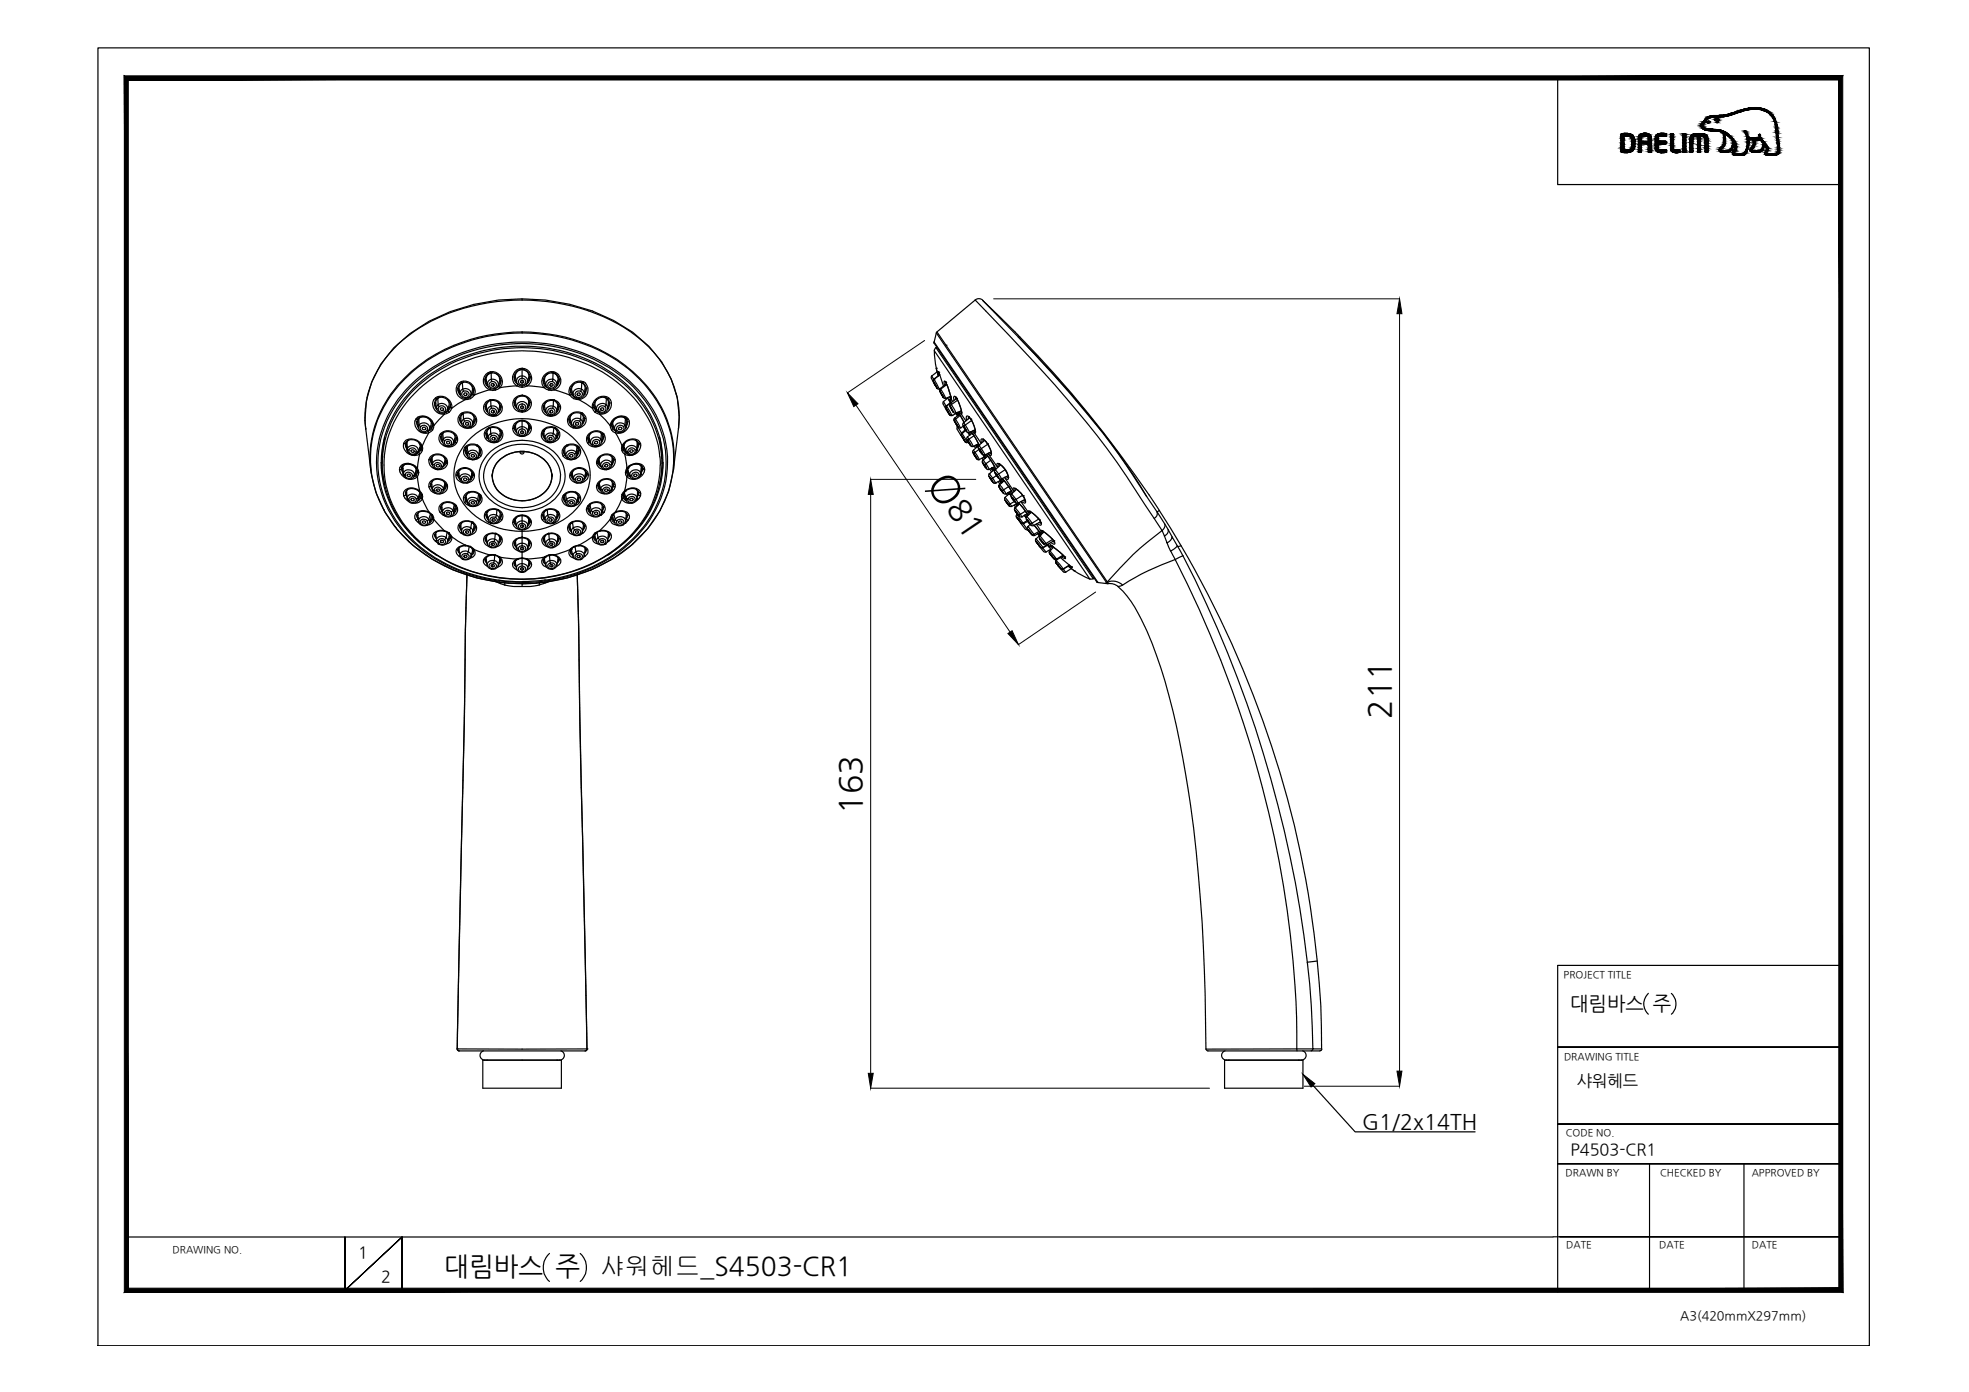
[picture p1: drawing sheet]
<svg xmlns="http://www.w3.org/2000/svg" width="420mm" height="297mm" viewBox="0 0 420 297" stroke-linecap="round" stroke-linejoin="round" font-family="sans-serif">
<defs><g id="words">
<text font-size="8.6" x="197.7" y="103.2" transform="rotate(56 197.7 103.2)">Ø</text>
<g font-size="6.8">
<text x="201.9" y="108.4" transform="rotate(56 201.9 108.4)">81</text>
<text x="296.7" y="153.4" transform="rotate(-90 296.7 153.4)">211</text>
<text x="183.8" y="173.7" transform="rotate(-90 183.8 173.7)">163</text>
</g>
<text font-size="5.6" x="94.8" y="272.2">대림바스 주</text>
<text font-size="5.3" x="128" y="272.2">샤워헤드_S4503-CR1</text>
<text font-size="4.6" x="290.7" y="240.9">G1/2x14TH</text>
<text font-size="4.2" x="335.1" y="215.4">대림바스 주</text>
<g font-size="3.5">
<text x="336.5" y="231.7">샤워헤드</text>
<text x="335.1" y="246.4">P4503-CR1</text>
<text x="76.4" y="268.5">1</text>
<text x="81.3" y="273.6">2</text>
</g>
<text font-size="2.7" x="358.5" y="281.6">A3(420mmX297mm)</text>
<g font-size="2.1">
<text x="333.7" y="208.6">PROJECT TITLE</text>
<text x="333.7" y="226.2">DRAWING TITLE</text>
<text x="334.1" y="242.4">CODE NO.</text>
<text x="334.1" y="251">DRAWN BY</text>
<text x="354.2" y="251">CHECKED BY</text>
<text x="373.8" y="251">APPROVED BY</text>
<text x="36.8" y="267.4">DRAWING NO.</text>
<text x="334.2" y="266.4">DATE</text>
<text x="354.1" y="266.4">DATE</text>
<text x="373.8" y="266.4">DATE</text>
</g>
</g></defs>
<!-- layer: 0 -->
<g fill="#000" stroke="#000" stroke-width=".21">
<path d="M298.6 63.8l.6 3.1h-1.1zM180.8 83.8l2.3 2.4-.9 .6zM185.8 102.3l.5 3.2h-1zM215.1 135.2l.9-.6 1.3 3zM185.3 229h1l-.5 3.2zM278 229.2l2.6 2-.8 .8zM298.1 228.6h1.1l-.6 3.2z"/>
<path d="M27.4 274.9l-.9 .9 365.9-.9zM26.5 275.8l365.9-.9 .8 .9zM392.4 17.1v257.8l.8 .9zM393.2 16.2v259.6l-.8-258.7zM27.4 17.1h365l.8-.9zM26.5 16.2h366.7l-365.8 .9zM26.5 16.2l.9 258.7v-257.8zM26.5 16.2l.9 258.7-.9 .9z"/>
</g>
<g fill="none" stroke="#000" stroke-width=".25">
<path d="M20.9 10.2h378v277h-378zM332.4 16.6v22.8h60.4M368.5 32.5h.1M104.6 79.3a2.08 2.08 0 0 1 2.3 1 2.08 2.08 0 0 1-.2 2.4M104.6 79.3a1.99 1.99 0 0 0-1.5 2 1.99 1.99 0 0 0 1.5 1.9M104.6 79.3l.1 .3M104.7 79.6a1.7 1.7 0 0 0-1.2 1.4M104.7 79.6a1.9 1.9 0 0 1 2.2 1.6M104.7 79.6a1.28 1.28 0 0 0-.9 1.6l.2 .9M104.7 79.5l-.7 .5-.5 1M104.7 79.6h.1M104.8 79.6h.1"/>
<path d="M104.8 79.6v1.3M104.8 79.5v.1M105.1 79.5h-.3M105.9 79.8a1.76 1.76 0 0 1 .4 2.5M111 78.9a1.5 1.5 0 0 0-1 1.7l.2 .9M111.1 78.9h.1M111.4 78.8a1.74 1.74 0 0 0-1.7 1.6M111.4 78.6v2.1M111.4 78.8l.3 .1a1.78 1.78 0 0 1 1.4 1.5M111.4 64a39.9 39.9 0 0 0-25.4 8.5 22.1 22.1 0 0 0-7.3 10.9M111.4 71a36.2 36.2 0 0 1 23.9 8.8 23.7 23.7 0 0 1 7.9 22.7 25.4 25.4 0 0 1-8.3 13.7M111.4 64a39.5 39.5 0 0 1 25.8 8.9 21 21 0 0 1 7.7 15.4l-.1 3.2"/>
<path d="M111.4 78.6a2.03 2.03 0 0 1 2 1.5 2.03 2.03 0 0 1-.9 2.3l-.2-.4M111.4 78.6a2.05 2.05 0 0 0-1.9 1.5 2.05 2.05 0 0 0 .8 2.3M111.4 70.8a36.3 36.3 0 0 1 23.6 8.5 24 24 0 0 1 8.7 21M111.4 70.8a36.3 36.3 0 0 0-23.7 8.5 24.1 24.1 0 0 0-8.6 21M111.4 71a36.2 36.2 0 0 0-23.9 8.8 24.1 24.1 0 0 0-8.3 20.4 21.7 21.7 0 0 0 2.7 8.5M111.4 63.8v.2M111.4 70.8v.2M111.4 78.8l-.3 .1M111.4 78.8a1.48 1.48 0 0 1 1.4 1.8l-.2 .9M116.9 79.8a1.82 1.82 0 0 0-.4 2.5M117.7 79.5l.3 .1v1.3M118.1 79.6a1.77 1.77 0 0 0-1.9 .8 1.77 1.77 0 0 0 .2 2"/>
<path d="M118.1 79.6a1.66 1.66 0 0 1 1.2 1.4M118.1 79.6a1.35 1.35 0 0 1 .9 1.6l-.2 .9M118.1 79.6h.1M118.1 79.5l.2 .1a1.68 1.68 0 0 1 1 1.4M118.2 79.3l-.1 .3M199.3 73l.1 .3 34.6 50.8 .3 .2 2 .3-.2-.3M199.3 73l35 51.3-.3-.2M199.3 73l.1 .3M199.4 74.9l33.2 48.7M199.4 74.8l.4 3.8M199.7 74.2l33.6 49.3 .2-.1M199.7 74.2l-.3 .6"/>
<path d="M199.8 71l36.3 53.3M199.8 78.6h.1M199.8 71l-.5 2M199.8 78.6v.1M199.9 74.1l-.2 .1M199.9 79.2l-.1-.6 .4 1.6-.1-.3M200 79.2l.1 .7M200 79.3l-1.2 .9 .4 .8M200 70.8l1.9 2.9M200 70.8l-.2 .2M200.3 79.3v.1M200.3 79.4l.1 .3"/>
<path d="M200.3 79.4h.1M200.5 79.9l-1.2 1M200.6 80l-1.3 .9M201.9 73.7h.1M208.1 64a362.3 362.3 0 0 1 26 29 238.4 238.4 0 0 1 12.2 17.6l1.7 2.6a65.2 65.2 0 0 0-11.7 11l-34.4-50.5M208.1 64l-8.2 6.8M208.1 64a1.21 1.21 0 0 1 1.6 .1M217.3 71.9l-7.6-7.8a249.9 249.9 0 0 1 37.7 44.8M217.3 71.9a224.9 224.9 0 0 1 22.9 27.2l4.5 6.8M217.3 71.9a201.3 201.3 0 0 1 24.5 29.4l2.9 4.6M77.9 89.2l.2 2.3M78 91.5l1.1 8.8"/>
<path d="M78.4 84.8l-.4 2.3-.1 2.1M78.7 83.5l-.4 1.3M81.4 98.7l.3 3M81.6 97.8v1.1zM82 97.5a24 24 0 0 1 12.4-18.2 34.6 34.6 0 0 1 36.1 1.4 23.4 23.4 0 0 1 10.3 16.8M82 97.5a21.6 21.6 0 0 0 7.7 18.2 33.5 33.5 0 0 0 33.5 5.8 27.4 27.4 0 0 0 15.9-13.9 21.5 21.5 0 0 0 1.7-10.1M82.1 93.4l-.3 1.9-.2 2.5a23.5 23.5 0 0 1 11.2-18.2 34.7 34.7 0 0 1 38.3 .7 23.3 23.3 0 0 1 10.1 17.5M85.7 100h.1M85.7 99.9v.1M85.7 99.8v.1M85.7 99.9h.1M85.7 99.9l.3 .7"/>
<path d="M85.8 99.7a1.93 1.93 0 0 1 3 .2M85.8 99.7l-.1 .2M85.8 99.7h.1M85.9 99.9l.1 1.3M86 100v1.2M86 99.9h.1M86.1 94.6a1.82 1.82 0 0 1 2.8-.7l.8 .6 .4 .7M86.1 94.6a2.28 2.28 0 0 0 1 2.2 2.28 2.28 0 0 0 2.4 .1M86.3 99.2l-.4 .7M86.5 94.8h.1M86.5 94.8l.1 .5 .3 .6M86.5 94.8l.3 .8"/>
<path d="M86.6 94.6a1.72 1.72 0 0 1 2.9-.1l.4 .6M86.6 94.6h.1M86.6 94.6h-.5M86.6 94.6l-.1 .2M86.6 94.6v.1M86.6 94.7v.1M86.8 94.5l.1 1.6M86.8 94.5l.1 1.2M86.8 94.4v.1M86.9 96.1h.1M86.9 96.1a1.25 1.25 0 0 0 1 1 1.25 1.25 0 0 0 1.3-.7M86.9 96.1a1.28 1.28 0 0 0 1 .9 1.28 1.28 0 0 0 1.3-.6"/>
<path d="M86.9 95.7v.3v-.1M86.9 95.7l.4 .3M86.9 95.7a1.21 1.21 0 0 1 1.5-.6 1.21 1.21 0 0 1 .8 1.3M87.2 93.9l-.4 .6M87.2 93.9h.1M87.3 96a.81 .81 0 0 1 .9-.4 .81 .81 0 0 1 .6 .9M87.3 96a.81 .81 0 0 0 .5 .9 .81 .81 0 0 0 1-.4M88.4 96.4h.1M88.5 99.6l.3 .7M88.8 89.4a2.18 2.18 0 0 0 .4 2.4 2.18 2.18 0 0 0 2.3 .5l-.1-.4h.2M88.8 89.4l.3 .1M88.8 89.4a2.25 2.25 0 0 1 2.3-.5 2.25 2.25 0 0 1 1.5 1.9"/>
<path d="M88.8 99.9a2.14 2.14 0 0 0-2.9-.5l-.2 .6M88.8 99.9h.1M88.8 99.9h.3l.3 1M88.8 99.9l.3 .7M88.9 90h.1M88.9 90l.3 .9M88.9 90l.2 1 .2 .3M89 99.8h.1M89 89.9v.1M89 99.8a2.23 2.23 0 0 0-3.7 0l-.1 .4M89 99.8l.1 .1M89.1 89.5a1.93 1.93 0 0 1 3.1 .8"/>
<path d="M89.1 89.5h.1M89.1 89.5l-.2 .5M89.2 89.4a1.86 1.86 0 0 1 3 .8M89.2 96.4l-.4 .1M89.2 96.4h.1M89.3 91.3a1.25 1.25 0 0 0 .9 1 1.25 1.25 0 0 0 1.3-.5M89.3 89.2v.1M89.3 91.3h.1M89.3 89.4v.1M89.3 89.5l-.1 .4 .1 1.4M89.4 94.4l.2 .7v.4M89.4 89.4v1.3"/>
<path d="M89.4 89.3l-.1 .1M89.4 96.5l-.3 .2M89.4 90.7l-.1 .5M89.4 90.7a1.23 1.23 0 0 1 1.5-.4 1.23 1.23 0 0 1 .7 1.3M89.4 90.7l.4 .3M89.6 96.9l-.5 3M89.6 95.5l-.4 .9M89.6 95.9l-.3 .3M89.8 95.8v-.2l.1 .3M89.8 89l-.4 .4M89.8 91a.8 .8 0 0 1 1-.2 .8 .8 0 0 1 .3 1h.4M89.8 91a.8 .8 0 0 0 .3 1 .8 .8 0 0 0 1-.2"/>
<path d="M89.9 95.1h.1M89.9 95.1l.2 .1M89.9 95.9l-.5 .6 .1 .4M89.9 95.9l.2 .3M89.9 95.1v.2M89.9 95.2l-.1 .4M89.9 95.4h.1M89.9 95.4v.5M89.9 95.3v.1M89.9 95.2h.1M90.1 96.2l-.6 .7M90.1 95.2v1"/>
<path d="M90.9 91.5l-.3-.3-.4 .1-.1 .2a.38 .38 0 0 0 .3 .2 .38 .38 0 0 0 .4-.2M91.5 91.8h.1M91.5 98.1a2.08 2.08 0 0 1 2.3-1.2 2.08 2.08 0 0 1 1.7 2M91.5 98.1a1.96 1.96 0 0 0 1.8 2.1M91.6 91.6h.1M91.6 91.6l-.1 .2M91.7 89.5a1.53 1.53 0 0 1-.1 2.1M91.7 91.8l-.1 .1M91.8 98.1h.1M91.8 98.1l.4 1.1M91.9 98a1.8 1.8 0 0 1 1.7-1 1.8 1.8 0 0 1 1.6 1.2M91.9 98h.1"/>
<path d="M91.9 98l-.1 .1M91.9 98l-.4 .1M91.9 98l.3 .9M92.1 91.5l-.4 .3M92.1 91.5v-.3l-.4 .3M92.1 91.5l.2 .3M92.1 98.1a1.86 1.86 0 0 0 .9 2l.4 .1a1.16 1.16 0 0 0 1.2-.7M92.2 97.8v.3M92.2 90.3l.1 .3M92.2 90.3h.1M92.3 90.2h.1M92.3 98.9l.4 .3"/>
<path d="M92.3 98.9a1.2 1.2 0 0 1 1.4-.7 1.2 1.2 0 0 1 .9 1.3h-.4a.76 .76 0 0 0-.8-.8 .76 .76 0 0 0-.6 1.1l.2 .1a.79 .79 0 0 0 1.2-.4M92.3 98.9v.3M92.3 90.6l-.2 .5M92.3 90.4v.2M92.3 90.4h.1M92.3 90.6h.1M92.3 91.8l-.8 .5-1.4 2.9M92.3 90.7l-.2 .8M92.3 90.7l.3 .1M92.3 90.6v.1M92.5 97.3l-.4 .5 .2 1.1M92.6 90.8l-.3 1"/>
<path d="M92.7 86h.1M92.7 86l.4 .9M92.7 86l.1 .6 .3 .7M92.8 85.9h.1M92.8 85.9v.1M92.9 84.9a2.09 2.09 0 0 0-.3 2.5 2.09 2.09 0 0 0 2.2 1v-.3M93.1 87.2l.1 .2M93.2 87.2h.1M93.2 87.2a1.23 1.23 0 0 0 2 .7M93.2 85.1h.1M93.2 85.1a1.95 1.95 0 0 1 2.9 1.4M93.2 85.1l-.5 .9"/>
<path d="M93.2 85.1l-.3-.2a2.26 2.26 0 0 1 2.5 0 2.26 2.26 0 0 1 1 2.2l-.3-.2M93.3 85.1l-.3 .6 .2 1.5M93.4 85l-.1 .1M93.4 85h.1M93.4 85l.1 1.3M93.5 86.3l.2 .5M93.5 86.3l-.3 .4v.5M93.5 86.3a1.21 1.21 0 0 1 1.4-.1 1.21 1.21 0 0 1 .5 1.3M93.7 84.9l-.3 .1M93.7 86.8a.78 .78 0 0 1 1.1 0 .78 .78 0 0 1 .1 1M93.7 86.8a.78 .78 0 0 0 .1 1 .78 .78 0 0 0 1.1 0M93.7 84.8h.1"/>
<path d="M93.8 99.5h.1M93.9 92.7h.3M93.9 92.7a1.96 1.96 0 0 0 .4 2.2 1.96 1.96 0 0 0 2.2 .4l.9-.7M93.9 92.6a2.11 2.11 0 0 1 2.3-.6 2.11 2.11 0 0 1 1.4 2l-.2 .6-.3-.3M94 93.2h.1M94 93.2l.1 .6 .3 .5M94.1 93.2l.3 .8M94.1 93.1v.1M94.2 92.7a1.83 1.83 0 0 1 3.2 .8M94.2 92.7h.1M94.2 92.7l-.2 .5M94.3 92.9l.1 1.4"/>
<path d="M94.4 92.6l-.1 .2M94.4 94.3a1.25 1.25 0 0 0 1 1 1.25 1.25 0 0 0 1.2-.5M94.5 92.5l-.1 .1M94.5 94.3h.1M94.5 92.5l.1 1.2M94.6 93.7l-.2 .6M94.6 93.7l.3 .4M94.6 93.7a1.2 1.2 0 0 1 1.4-.4 1.2 1.2 0 0 1 .8 1.2M94.6 87.3v.2M94.6 92.3l-.1 .2M94.7 99.5l-.1 .1M94.7 97.5l.1 .1"/>
<path d="M94.8 97.6l.1 .8M94.9 87.8l.3 .1M94.9 98.4l-.3 1.1M95.2 87.9h.1M95.2 98.2v.2M95.2 98.7l.3 .2M95.2 98.7v-.3l-.5 .8M95.2 98.7l-.6 .8M95.2 98.4h.1M95.2 98.4v.3M95.4 87.5l-.2 .4M95.4 87.5h.1"/>
<path d="M95.4 85.3l.3 .4a1.94 1.94 0 0 1-.3 1.8M95.5 98.9a1.87 1.87 0 0 1-2 1.3M95.6 87.3l-.1 .1M95.8 88l-1 .4-2.2 2.4M96 94.5l-.1 .1M96.1 86.5l-.2 .4a.65 .65 0 0 0-.1 1.1M96.1 86.9l-.5 .7-.4 .3M96.1 86.3v.2M96.1 86.3h.1M96.1 86.5v.4M96.3 94.8a.76 .76 0 0 1-1.1 .2 .76 .76 0 0 1-.1-1.1 .8 .8 0 0 1 .9 0 .8 .8 0 0 1 .3 .9h.3M96.6 94.8h.1"/>
<path d="M96.8 94.5l-.2 .3M96.8 92.5l.2 .3a1.9 1.9 0 0 1-.2 1.7M96.8 94.6l-.1 .1M96.9 94.6h.1M97.1 94v.3M97.1 94.3l-.2 .3M97.1 94l-.3 .3M97.3 93.5l-.1 .5M97.4 93.4l-.1 .1M97.4 93.3v.1M97.4 93.5h.1M97.4 93.5l-.3 .8"/>
<path d="M97.7 82.8l.1 .4M97.7 82.8h.1M97.8 83.3l.3 .6M98.1 84.1l.2 .2M98.1 89.3h.1M98.1 89.3l.1 .6 .3 .5M98.1 84.1h.1M98.1 89.1l.1 .3M98.1 89.5l.4 .6M98.2 84.1h.1M98.2 84.1a1.23 1.23 0 0 0 1.7 .8M98.2 84v.1"/>
<path d="M98.3 81.5a2.01 2.01 0 0 0-.9 2.3 2.01 2.01 0 0 0 1.9 1.5M98.4 88.2a1.83 1.83 0 0 0-.4 2.3 1.83 1.83 0 0 0 2.1 .9l.5-.1M98.4 81.8a1.26 1.26 0 0 0-.4 1.3l.2 1M98.4 88.2l.2 .2M98.5 90.4l.1 .1M98.5 90.4h.1M98.5 81.7h.1M98.5 81.7a1.58 1.58 0 0 0-.4 2.5M98.5 90.4a1.19 1.19 0 0 0 1.9 .7M98.5 81.7a1.84 1.84 0 0 1 2 .4 1.84 1.84 0 0 1 .4 2M98.5 88.5l-.2 .6 .2 1.3M98.5 81.7l-.2-.2a2.18 2.18 0 0 1 2.4 .5 2.18 2.18 0 0 1 .5 2.4l-.3-.3"/>
<path d="M98.5 88.1l-.1 .1M98.6 81.7l-.2 .1M98.6 88.2a2.03 2.03 0 0 1 2.2 0 2.03 2.03 0 0 1 .8 2l-.1 .4-.5 .4M98.6 88.4l-.1 .1M98.6 88.4h.1M98.6 88.4a1.8 1.8 0 0 1 2.8 1.1M98.6 88.4l-.5 .9M98.7 81.6l-.1 .1M98.7 81.7v1.3M98.7 81.7h.1M98.7 83l.2 .5M98.7 83a1.01 1.01 0 0 0-.5 1"/>
<path d="M98.7 83a1.19 1.19 0 0 1 1.3 .1 1.19 1.19 0 0 1 .5 1.2M98.7 88.3l-.1 .1M98.8 88.2l.1 1.3M98.9 89.5l-.3 .3-.1 .6M98.9 89.5l.3 .4M98.9 89.5a1.21 1.21 0 0 1 1.3-.1 1.21 1.21 0 0 1 .7 1.1M98.9 83.5a.75 .75 0 0 1 1.1 .2 .75 .75 0 0 1-.3 1.1M98.9 83.5a.75 .75 0 0 0-.2 1 .75 .75 0 0 0 1 .3M98.9 81.6l-.2 .1M99.2 96.1h.1M99.2 96.1l.1 .6 .4 .5M99.3 96.1l.3 .7"/>
<path d="M99.3 95.9v.2M99.3 96h.1M99.3 99.9a1.59 1.59 0 0 0-1.7 1.2M99.3 99.9l.3 .1a1.71 1.71 0 0 1 1.4 1.2M99.3 99.9v-.1a1.83 1.83 0 0 0-2 1.6M99.3 99.8a1.65 1.65 0 0 1 1.8 1 1.65 1.65 0 0 1-.7 2l-.8 .3M99.4 85l-.1 .2M99.4 95.6h.1M99.4 95.6l-.2 .5M99.4 95.6l-.3-.1a1.63 1.63 0 0 0 .8 2.4l.1-.2M99.6 84l-.1 .4M99.7 95.4l-.2 .6 .2 1.2"/>
<path d="M99.7 94.2a16.4 16.4 0 0 1 23.4 0 10.4 10.4 0 0 1-.9 15.2 16.5 16.5 0 0 1-22.5-.9 10.3 10.3 0 0 1 0-14.3zM99.7 95.3l.2 1.2M99.7 95.3v.1M99.7 97.2a1.26 1.26 0 0 0 2.2 .4M99.7 84.8l.2 .1M99.7 97.2h.1M99.8 95.2l-.1 .1M99.9 96.5a1.22 1.22 0 0 1 1.3-.4 1.22 1.22 0 0 1 .9 1.2M99.9 96.5l-.2 .7M99.9 96.5l.3 .4M99.9 84.9h.1M100 90.3l-.1 .4"/>
<path d="M100.2 91a.74 .74 0 0 1-1.2-.2 .74 .74 0 0 1 .4-1 .74 .74 0 0 1 .9 .3 .74 .74 0 0 1-.1 .9l.2 .1M100.2 96.9a.8 .8 0 0 0 .4 1 .8 .8 0 0 0 1-.3M100.2 96.9a.8 .8 0 0 1 1-.3 .8 .8 0 0 1 .4 1h.3M100.2 84.6v.1M100.2 84.7l.2 .4M100.3 84.7h-.2M100.4 82a1.74 1.74 0 0 1 .1 2.3M100.4 85.1l-1.1 .2-1.5 .8-1.4 1-.6 .9M100.4 91.1h.1M100.5 84.3l-.6 .6M100.6 84.1l-.1 .1M100.8 88.4l.2 .3a1.81 1.81 0 0 1-.1 1.8"/>
<path d="M100.8 90.7l.2 .3M100.8 90.6v.1M100.8 98.1h.1M100.9 90.5l-.5 .6M100.9 90.7h-.1M100.9 84.1l-.7 .6M101 91l-.4 .3M101.1 83.3l-.5 .9M101.1 83.1v.1M101.2 84.4l-.8 .7M101.2 97.3v.1M101.4 89.5l-.2 .4-.3 .4"/>
<path d="M101.4 89.3v.1M101.4 89.5h.1M101.4 89.5a1.22 1.22 0 0 1-.6 1.2M101.8 95.1l-.7-.2a1.7 1.7 0 0 0-1.7 .7M101.8 95.1h.1M101.8 95.1a1.28 1.28 0 0 1 .5 1.9M101.8 95.1l.1-.1a1.65 1.65 0 0 1 .9 2.1 1.65 1.65 0 0 1-2 1l-.9-.2M101.9 97.6h.1M101.9 95a2.29 2.29 0 0 0-2.7 .5M102 95.2l.1 .2a2.04 2.04 0 0 1 0 1.9M102.1 97.3l-.2 .3M102.1 97.3h.1"/>
<path d="M102.3 97l.3 .3M102.3 96.7v.3M102.3 97l-.2 .3M102.5 96.4l-.4 .5M102.6 96.1l-.1 .3M103.5 81h.1M103.5 81v.7l.3 .6M103.5 86.7h.1M103.5 86.7l.1 .6 .2 .4M103.5 80.9l.2 .8 .3 .3M103.6 86.6v.2M103.6 86.8l.4 .8"/>
<path d="M103.6 93.6a2.2 2.2 0 0 0 2.3 .8M103.7 92.4v.1M103.7 92.3v.1M103.7 92.7l.2 .3M103.8 92.4v.2M103.8 87.7l.1 .1M103.9 82.2l.3 .3M103.9 93v.3l.3 .3M103.9 93l.2 .2M104 87.8l.1 .1M104 87.8v.1a1.19 1.19 0 0 0 1.6 .8M104 82.1v.1a1.25 1.25 0 0 0 1.4 .8"/>
<path d="M104.2 93.6a1.2 1.2 0 0 0 1.7 .7M104.2 93.6h.1M104.2 85.7l-.2 .3a1.85 1.85 0 0 0 0 1.8M104.3 91.5l-.4 .7 .3 1.4M104.3 96.7a10.4 10.4 0 0 1 14.6 .5 6.6 6.6 0 0 1-.9 9.6 10.3 10.3 0 0 1-14.8-1.8 6.6 6.6 0 0 1 1.1-8.3zM104.3 91.2a1.59 1.59 0 0 0-.7 2.4l.3-.3-.2-.8M104.3 91.2l.2 .2M104.4 91.2a2.25 2.25 0 0 1 2.6 .6M104.4 91.2h.1M104.5 91.4h.1M104.5 91.4l.6-.2a1.83 1.83 0 0 1 1.7 .8M104.5 91.4a1.35 1.35 0 0 0-.8 1"/>
<path d="M104.6 83.2l-3.4 1.1M104.6 85.5h.1M104.6 85.5a1.5 1.5 0 0 0-1.1 1.2M104.6 85.5a1.78 1.78 0 0 1 2.3 1.3M104.6 83.2h1.1M104.6 85.5l-.1-.1a1.77 1.77 0 0 0-1.3 1.9 1.77 1.77 0 0 0 1.8 1.5h.4M104.6 91.3l.1 1.2a1.19 1.19 0 0 1 1.8 1.1M104.7 85.3a1.88 1.88 0 0 1 2 .7 1.88 1.88 0 0 1 .1 2.2l-.6 .4-.3 .1-.1-.2M104.7 82.9l-.1 .3M104.7 85.5l.1 1.2M104.7 85.3h-.2M104.8 86.7a1.15 1.15 0 0 1 1.5 1.2"/>
<path d="M104.8 86.7a1.04 1.04 0 0 0-.8 1.1M104.8 86.7l.1 .4M104.8 80.9a1.1 1.1 0 0 1 1.5 .8 1.1 1.1 0 0 1-.9 1.3M104.8 80.9a1.09 1.09 0 0 0-.8 1.2M104.8 80.9l.1 .5M104.9 93a.74 .74 0 0 0-.1 1.1 .74 .74 0 0 0 1.1-.1 .73 .73 0 0 0 0-1 .73 .73 0 0 0-1 0l-.2-.5a.93 .93 0 0 0-.5 1.1M104.9 81.4a.73 .73 0 0 1 1 .5 .73 .73 0 0 1-.5 .9v.2M104.9 81.4a.73 .73 0 0 0-.5 .9 .73 .73 0 0 0 1 .5M105.3 97a9.2 9.2 0 0 1 13.4 1.4 6.1 6.1 0 0 1-2.7 8.8 9 9 0 0 1-12.2-3 6 6 0 0 1 1.5-7.2zM105.3 81.9l-.1 .5M105.4 87.6l-.1 .5M105.4 88.5l.2 .2"/>
<path d="M105.6 88.7h.1M105.6 93.4l-.1 .5M105.6 88.8h-.2M105.6 82.9l.1 .3M105.7 94.2l.2 .1M105.9 88.7l-.3 .1M105.9 94.3h.1M106 94.4h.1M106.2 85.8a1.14 1.14 0 0 1 .4 1.1l-.3 1M106.2 94.1l.1 .1M106.3 87.9l-.1 .3-.6 .5M106.3 94.2l-.4 .2"/>
<path d="M106.4 91.5l.3 .5M106.5 82.4l.2 .3M106.5 82.4l-.6 .4M106.5 93.6l-.2 .4-.4 .3M106.6 93.6h-.1M106.7 82.7l-1 .5M106.7 92h.1M106.7 92l-.2 1.6M106.8 92l.2 .5M106.8 92h.1M106.8 81.5l-.4 .7M106.8 92h.3a1.62 1.62 0 0 1-.8 2.2"/>
<path d="M106.8 86.8l-.4 .8M106.9 81.1v.1M106.9 86.7v.1M106.9 86.8h.1M106.9 86.8a1.35 1.35 0 0 1-.6 1.3M106.9 81.2l-.1 .7-.3 .5M106.9 81.2l-.1 .3M106.9 92.7l-.3 .6M107 92.5l-.1 .2M107 91.8l.1 .1M107 92.4v.1M107 92.5l-.1 .6-.4 .5"/>
<path d="M109.4 91.5a1.89 1.89 0 0 0 2 1.6M109.4 91.5l.3-.2 .5 1M109.7 85.9a1.71 1.71 0 0 1 1.7-1.4 1.71 1.71 0 0 1 1.7 1.4M109.7 91.2a1.72 1.72 0 0 1 1.7-1.4 1.72 1.72 0 0 1 1.7 1.4M109.7 80.4h.1M109.7 85.9h.1M109.7 91.2h.1M109.7 91.2v.1l.1-.3 .1 .3M109.7 85.9a1.37 1.37 0 0 0 .6 1.2M109.7 80.4l.2 1 .6 .6M109.8 85.1a2.01 2.01 0 0 1 2.3-.6 2.01 2.01 0 0 1 1.3 2 1.99 1.99 0 0 1-2.3 1.4 1.99 1.99 0 0 1-1.6-2.1zM109.8 85.9l.4 .8"/>
<path d="M109.8 80.3v.1M109.8 80.4h.1M109.8 80.4v.3M109.8 80.8l.4 .7M109.8 91.4l.3 .5M109.8 91h.1M109.8 85.8h.1M109.8 85.8v.1M110.2 92.2l.1 .1M110.2 86.9a1.23 1.23 0 0 0 1.2 .9 1.23 1.23 0 0 0 1.2-.9M110.2 92.2a1.23 1.23 0 0 0 1.2 .9 1.23 1.23 0 0 0 1.2-.9M110.2 81.5a1.22 1.22 0 0 0 1.2 .9 1.22 1.22 0 0 0 1.2-.9"/>
<path d="M110.2 81.5a1.17 1.17 0 0 1 1.2-1.3 1.17 1.17 0 0 1 1.2 1.3M110.3 92.3h.1M110.3 90.2l-.2 .2a2.31 2.31 0 0 0 .1 1.8M110.3 82.4l1.1 .2M110.3 82.3l-3.6 .4M110.4 84.8l-.2 .3a1.81 1.81 0 0 0 0 1.8M110.5 82l-.2 .4M111 96.4a.41 .41 0 0 0 .4 .5 .41 .41 0 0 0 .4-.5M111 96.4a5.8 5.8 0 0 0-5.9 5.2M111 96.3a5.9 5.9 0 0 0-5.9 4.4v.9M111 96.3h.8M111.1 96.4h.6"/>
<path d="M111.4 92l.3 .2v.2l-.3 .2M111.4 92l-.3 .3 .3 .3M111.4 87.9h.1M111.4 81.1l.3 .3-.1 .3-.2 .1M111.4 86.6l.3 .2-.1 .4h-.2M111.4 86.6l-.3 .2 .1 .4h.2M111.4 81.1l-.3 .3 .1 .3 .2 .1M111.4 80.7a.72 .72 0 0 1 .8 .7 .72 .72 0 0 1-.8 .7M111.4 80.7a.72 .72 0 0 0-.8 .7 .72 .72 0 0 0 .8 .7M111.4 91.5a.71 .71 0 0 1 .8 .7 .71 .71 0 0 1-.8 .7M111.4 91.5a.71 .71 0 0 0-.8 .7 .71 .71 0 0 0 .8 .7M111.4 81.1v.7"/>
<path d="M111.4 82.1v.5M111.4 86.6v.6M111.4 89.7v1.8M111.4 92v.6M111.4 92.9v.2M111.4 84.3h.1M111.5 87.9h-.1M111.8 96.4a5.8 5.8 0 0 1 6 5.2 6 6 0 0 1-7 5.2 5.9 5.9 0 0 1-5.7-5.2M111.8 96.3a5.9 5.9 0 0 1 6 4.9v.4M112.4 84.8l.2 .3a1.81 1.81 0 0 1 0 1.8 1.17 1.17 0 0 0-1.2-1.2 1.17 1.17 0 0 0-1.2 1.2M112.5 90.2l.1 .2a1.97 1.97 0 0 1 0 1.8M112.5 82.3l3.7 .4 .4 .4 .5 .1"/>
<path d="M112.5 82.4l-1.1 .2M112.6 87l-.1 .1M112.6 92.1a1.18 1.18 0 0 0-1.2-1.1 1.18 1.18 0 0 0-1.2 1.2M112.6 92.3h.1M112.6 92v.2M112.6 92.2v.1M112.7 87l-.1 .1M113 91.4l-.3 .5M113.1 85.8l-.1 .1M113.1 91.2h.1M113.1 85.9h.1M113.1 91.3v-.3l-.1 .3"/>
<path d="M113.1 85.9l-.5 .8M113.1 85.9l-.1 .6-.3 .5M113.1 91.3v.2l-.5 .8M113.1 91.3l.3 .2a2 2 0 0 0-2-1.8 2 2 0 0 0-2 1.8M113.1 80.4l-.5 1M113.1 80.4h.1M113.1 85.8h.1M113.1 91h.1M113.1 80.4l-.2 1-.6 .6M113.1 80.3v.1M113.4 91.5a1.89 1.89 0 0 1-2 1.6M115.9 92.3v.4"/>
<path d="M115.9 91.8l-.1 .1M115.9 92.7l.3 .6M115.9 86.8h.1M115.9 86.8l.1 .6 .3 .5M115.9 86.7v.1M115.9 81.1v.1M116 92h.1M116 92h-.3a1.55 1.55 0 0 0 .8 2.2M116 86.8l.4 .8M116 92l-.1 .2a1.28 1.28 0 0 0 .3 1.4M116 81.2l.4 1M116.1 92v.6l.2 1"/>
<path d="M116.1 92h.1M116.3 93.6l.2 .4 .4 .3M116.3 93.6h.1M116.3 87.9l.3 .2M116.4 82.4l-.3 .3a2.02 2.02 0 0 1 0-2.8 2.02 2.02 0 0 1 2.8-.1 2.02 2.02 0 0 1 .3 2.8l-1 .6M116.4 82.4l.4 .4M116.4 91.5l-.3 .5M116.5 87.9l.3 .5 .4 .3M116.5 82.3l.4 .5 .5 .2M116.6 85.8a1.14 1.14 0 0 0-.4 1.1l.3 1M116.6 94.1l-.1 .1M116.9 94.3h.1"/>
<path d="M116.9 88.7l.3 .1M117.2 82.9l-.1 .3M117.2 93.4l.1 .5M117.3 88.8h.2M117.4 88.5a.72 .72 0 0 1-.4-1.1 .72 .72 0 0 1 1.2-.1 .72 .72 0 0 1-.2 1.1l-.6 .1-.2 .2M117.5 87.6v.5M117.5 81.9l.1 .5M117.9 93a.72 .72 0 0 0-1 .1 .72 .72 0 0 0 .2 1.1M117.9 81.4a.73 .73 0 0 1 .5 .9 .73 .73 0 0 1-.9 .5l-.1 .2M117.9 81.4a.73 .73 0 0 0-1 .5 .73 .73 0 0 0 .6 .9M117.9 87.1l.2-.4a1.04 1.04 0 0 1 .7 1.1M118 80.9a1.19 1.19 0 0 0-1.5 1.4"/>
<path d="M118 80.9a1.09 1.09 0 0 1 .8 1.2M118 80.9l-.1 .5M118.1 92.5a1.13 1.13 0 0 0-1.8 1.1M118.1 92.5l-.2 .5a.72 .72 0 0 1 .2 1 .72 .72 0 0 1-1 .2l-.2 .1M118.1 92.5a.9 .9 0 0 1 .5 1.1M118.1 85.5v1.2a1.15 1.15 0 0 0-1.6 1.2M118.1 85.3a1.85 1.85 0 0 0-2.2 .8 1.85 1.85 0 0 0 .4 2.3l.7 .3v-.2M118.1 82.9l.1 .3M118.1 85.3h.2M118.2 85.5a1.76 1.76 0 0 0-2.3 1.3M118.2 85.5l.2 .1a1.39 1.39 0 0 1 .9 1.1M118.2 85.5a.92 .92 0 0 1 1 .4 1.83 1.83 0 0 1 .1 2.1 1.83 1.83 0 0 1-1.9 .8"/>
<path d="M118.2 91.3l-.1 1.2M118.2 83.2h-1.1M118.2 83.2l3.5 1.2M118.3 91.4l-.6-.2a1.96 1.96 0 0 0-1.7 .8M118.3 91.4h.1M118.3 91.4l.5 .4 .3 .6M118.3 91.4l.1-.1a1.51 1.51 0 0 1 .8 2.3M118.4 91.2a2.33 2.33 0 0 0-2.6 .6M118.4 91.2h.1M118.5 91.5l.4 .7-.3 1.4M118.6 85.7l.2 .3a1.85 1.85 0 0 1 0 1.8M118.6 93.6h.1"/>
<path d="M118.6 93.6a1.23 1.23 0 0 1-1.7 .7M118.8 87.8v.1a1.21 1.21 0 0 1-1.6 .8M118.8 82.1v.1a1.28 1.28 0 0 1-1.4 .8M118.9 93l-.2 .6M119 82.2l-.4 .3M119 87.7l-.2 .3M119.1 92.5l-.2 .8 .3 .3M119.1 92.4v.1M119.1 92.4l-.4 .8M119.2 92.3l-.1 .1M119.2 93.6a2.27 2.27 0 0 1-2.7 .6M119.2 86.8l-.3 .8"/>
<path d="M119.3 86.7v.1M119.3 86.6v.1M119.3 86.7h.1M119.3 86.7l-.1 .6-.2 .4M119.3 80.9v.5l-.4 .6M119.3 80.9h.1M119.3 81h.1M119.3 81l-.1 .7-.3 .6M120.2 97.3a2.01 2.01 0 0 0 1.7 .8M120.3 96.1l.2 .6M120.5 97l-.3 .3M120.5 96.7v.3"/>
<path d="M120.5 97l.2 .3M120.5 96.7l.1 .2M120.7 97.3l.2 .3M120.7 97.3h.1M120.8 95.2l-.1 .2a2.04 2.04 0 0 0 0 1.9M120.9 97.6h.1M120.9 95a2.23 2.23 0 0 1 2.8 .5M121 95.1h.1M121 95.1l.7-.2a1.7 1.7 0 0 1 1.7 .7M121 95.1l-.7 .8v.8l.2 .3M121 95.1l-.1-.1a1.63 1.63 0 0 0-.7 2.3M121.4 89.5h.1"/>
<path d="M121.4 89.5a1.26 1.26 0 0 0 .5 1.1M121.4 89.5l.5 .8M121.4 89.3l.1 .1M121.6 97.3v.1M121.7 84.4l.7 .7M121.7 83.1h.1M121.7 83.1l.1 .1M121.8 91l.4 .3M121.8 83.2l.1 .3M121.8 83.6l.4 .6M121.9 90.6l.1 .1M121.9 84.1l-.2 .3"/>
<path d="M121.9 84.1l.3 .4M121.9 90.5l.5 .6M122 88.4l-.2 .3a1.81 1.81 0 0 0 .1 1.8M122 90.7l-.2 .3M122 90.6v.1M122 90.6l.1 .1M122.2 84.4l.5 .3M122.3 84.1v.1M122.3 84.3l.6 .6M122.4 91.1h.1M122.4 85.1l1.1 .2M122.5 82a1.74 1.74 0 0 0-.2 2.3"/>
<path d="M122.5 84.6l-.1 .5M122.6 91a.72 .72 0 0 1 0-1 .72 .72 0 0 1 1-.1 .72 .72 0 0 1 .1 1 .99 .99 0 0 1-1.1 .1l-.2 .1M122.6 96.9a.8 .8 0 0 0-1-.3 .8 .8 0 0 0-.4 1M122.8 90.3l.1 .4M122.9 84.9h.1M122.9 97.9l-.9 .2M123 96.5l.1 .7M123 96.5a1.25 1.25 0 0 0-1.4-.4 1.25 1.25 0 0 0-.9 1.2M123 96.5l-.4 .4a.8 .8 0 0 1-.3 1 .8 .8 0 0 1-1.1-.3h-.3M123 95.2l.1 .1M123.1 97.2a1.28 1.28 0 0 1-2.2 .4M123.1 97.2h.1"/>
<path d="M123.1 95.3l-.1 1.2M123.2 95.3l.1 .3M123.2 84l.1 .4M123.3 95.6v.3l-.2 1.3M123.4 95.6l.2 .5M123.4 95.6h.1M123.4 95.6h.1a.85 .85 0 0 1 .4 .9l-.4 1-.6 .4-.1-.2M123.5 99.9l-.3 .1a1.71 1.71 0 0 0-1.3 1.2M123.5 99.9l.3 .1a1.48 1.48 0 0 1 1.4 1.1M123.5 99.8a1.67 1.67 0 0 0-1.7 .9 1.67 1.67 0 0 0 .3 1.9l1.2 .5M123.5 85.3l2.9 1.8 .6 .9M123.5 99.8a1.83 1.83 0 0 1 2 1.6"/>
<path d="M123.5 99.8v.1M123.5 85v.2M123.5 99.8h.1M123.6 96l-.1 .1M123.6 96.1h.1M123.6 96.1a1.26 1.26 0 0 1-.5 1.1M123.6 96.1l-.4 .7M123.6 96h.1M123.6 89.9l.3-.4a.81 .81 0 0 1 .4 .9M123.9 83.5a.75 .75 0 0 1 .2 1 .75 .75 0 0 1-1 .3l-.2 .1M123.9 83.5a.75 .75 0 0 0-1 .2 .75 .75 0 0 0 .2 1.1M123.9 81.6l.2 .1"/>
<path d="M124.1 83a1.02 1.02 0 0 1 .6 1.1M124.1 83l-.2 .5M124.1 83a1.19 1.19 0 0 0-1.3 .1 1.19 1.19 0 0 0-.5 1.2M124.1 88.3l-.2 1.2a1.21 1.21 0 0 0-1.3-.1 1.21 1.21 0 0 0-.7 1.1M124.1 88.1a1.98 1.98 0 0 0-2.3 .3 1.98 1.98 0 0 0-.5 2.2l.5 .4M124.1 88.3h.1M124.1 88l.3 .2M124.1 88.3l.1 .1M124.1 88.4a1.78 1.78 0 0 0-2.7 1.1M124.1 88.4l.5 .4 .1 .5M124.1 88.4h.1M124.1 88.4l.3-.2a1.79 1.79 0 0 1 .5 2.2 1.79 1.79 0 0 1-1.9 1l-.8-.1"/>
<path d="M124.1 81.7v1.3M124.2 81.7h.1M124.2 88.4l.1 .1M124.3 81.7a1.82 1.82 0 0 0-2 .4 1.82 1.82 0 0 0-.4 2M124.3 90.4a1.23 1.23 0 0 1-1.9 .7M124.3 81.7h.1M124.3 81.7a1.34 1.34 0 0 1 .8 1.2M124.3 88.5l.1 .2a1.85 1.85 0 0 1-.1 1.7M124.3 81.7l.2-.2a2.18 2.18 0 0 0-2.4 .5 2.18 2.18 0 0 0-.4 2.4M124.3 90.4h.1M124.3 81.7l.4 .4a2.17 2.17 0 0 1 0 2M124.3 90.4v.1"/>
<path d="M124.5 81.4l.5 .4M124.6 84.2v.1M124.7 84.1h.1M124.7 84.1a1.26 1.26 0 0 1-1.8 .8M124.7 89.5l-.3 .6M124.7 89.1v.2M124.7 89.2v.2M124.7 89.3h.1M124.7 89.3v.6l-.3 .5M124.8 84.1h.1M124.8 84.2l-.1 .1M124.9 81.8a2.06 2.06 0 0 1 .4 2.2 2.06 2.06 0 0 1-1.8 1.3"/>
<path d="M125.1 82.9h.1M125.1 82.9l-.1 .7-.3 .6M125.1 82.8l-.4 1.1M125.4 93.5h.1M125.4 93.5l.3 .8M125.5 93.5l.2 .5M125.5 93.3v.2M125.7 94.3l.3 .3M125.7 94.3l-.3 .3M125.7 94v.3M125.7 94l.2 .3M126 94.6l.1 .1"/>
<path d="M126 94.5l.2 .3M126.1 92.5l-.3 .2a2.11 2.11 0 0 0 .2 1.8M126.2 94.8h.1M126.7 86.9l-.3 .2a2.2 2.2 0 0 1 1.3-2.3 2.2 2.2 0 0 1 2.5 .5 2.17 2.17 0 0 1-2.2 3.1v-.3M126.7 86.9a1.28 1.28 0 0 0 .9 1M126.7 86.3l.2 .6a.62 .62 0 0 1 .1 1.1M126.9 94.5v.1M127 88l1 .4 1.1 1.1 1.1 1.3 .3 1M127.2 87.3h.1M127.3 87.5h.1M127.3 87.5l.4 .4M127.3 85.3l-.3 .4a1.94 1.94 0 0 0 .3 1.8"/>
<path d="M127.3 98.9a1.8 1.8 0 0 0 2.1 1.3M127.6 98.4h.1M127.6 98.4v.3M127.6 98.2v.2M127.6 98.7v-.3l.5 .8M127.6 98.7l.5 .8M127.7 87.9h.1M127.9 98.4l.3 1.1M127.9 98.4l.3 1M127.9 94.1a.79 .79 0 0 1-.4 1 .79 .79 0 0 1-1-.3h-.3M127.9 94.1a.79 .79 0 0 0-1-.3 .79 .79 0 0 0-.4 1M128 97.6l-.1 .8"/>
<path d="M128.2 97.5l-.1 .1M128.2 99.4l.4 .1a.78 .78 0 0 0 1 .5 .78 .78 0 0 0 .4-1.1 .85 .85 0 0 0-.9-.1 .85 .85 0 0 0-.5 .7M128.2 99.4v.1M128.2 87.3l.1 .2M128.2 92.3l.1 .2M128.2 99.5l.1 .1M128.2 93.7a1.17 1.17 0 0 1-.5 1.5 1.17 1.17 0 0 1-1.5-.4M128.2 93.7l-.3 .4M128.2 93.7a1.23 1.23 0 0 0-1.4-.4 1.23 1.23 0 0 0-.8 1.2M128.3 92.5h.1M128.3 92.5l.1 .1M128.3 92.5l-.1 1.2"/>
<path d="M128.4 94.3v.1M128.4 92.6l.1 .2M128.5 92.9l-.1 1.4M128.6 92.7a1.87 1.87 0 0 0-3.2 .8M128.6 92.7l.2 .5M128.6 92.7h.1M128.8 93.1v.1M128.8 93.2h.1M128.8 93.2l-.4 .8M128.8 93.2l-.1 .6-.3 .5M128.8 92.5a2.13 2.13 0 0 0-2.3-.4 2.13 2.13 0 0 0-1.3 1.9 2.01 2.01 0 0 0 2.3 1.3 2.01 2.01 0 0 0 1.6-2.3l-.2-.3h-.3M128.8 92.5l.1 .1"/>
<path d="M129 84.8l.4 .2M129 99.5h.1M129.1 86.8a.76 .76 0 0 1-.1 1 .76 .76 0 0 1-1 0l-.3 .1M129.1 86.8a.76 .76 0 0 0-1.1 0 .76 .76 0 0 0 0 1M129.3 86.3l-.2 .5M129.3 86.3a1.24 1.24 0 0 0-1.4-.1 1.24 1.24 0 0 0-.6 1.3M129.3 86.3l.3 .4 .1 .5M129.4 85l-.1 1.3M129.4 85l.3 .2M129.6 85.1a1.92 1.92 0 0 0-2 0 1.92 1.92 0 0 0-.9 1.8M129.6 85.1h.1M129.6 85.1l.3 .4 .2 .5"/>
<path d="M129.6 85.3l.2 .4-.1 1.5M129.7 87.2h.1M129.7 87.2a1.26 1.26 0 0 1-2 .7M129.7 87.2l-.1 .1M129.9 84.9l-.3 .2M130 86l-.3 .9M130.1 85.9v.1M130.1 86h.1M130.1 86l-.2 1-.2 .2M130.2 99.2l.2-.1a.56 .56 0 0 0-.4-.8 1.21 1.21 0 0 0-1.8 1.1M130.3 97.3l.4 .5M130.5 90.6h.1"/>
<path d="M130.5 90.7a1.09 1.09 0 0 0 .7 1.1M130.5 91.8l.8 .5M130.5 90.6v.1M130.5 90.6l.3 .6M130.5 90.3v.3M130.5 90.4h.1M130.5 90.4l.1 .2M130.6 98.9v.3M130.6 90.3h.1M130.6 90.3l-.1 .3M130.7 98.1a1.89 1.89 0 0 1-.7 1.9 1.18 1.18 0 0 1-1.8-.5M130.7 97.8h.1"/>
<path d="M130.7 97.8l-.2 1.1M130.7 97.8v.3M130.8 91.2l-.3 .6M130.8 91.2l.3 .3M130.9 98l-.3 .9M130.9 98a1.8 1.8 0 0 0-1.7-1 1.8 1.8 0 0 0-1.6 1.2M130.9 98.1h.1M130.9 98h.1M130.9 98v.1M130.9 98.1l-.1 .8-.3 .3M130.9 98l.4 .1M131.1 89.5a1.63 1.63 0 0 0 .1 2.1"/>
<path d="M131.1 91.8l.3 .2M131.2 91.6l.1 .2M131.2 91.6h.1M131.3 98.1a1.89 1.89 0 0 1-1.8 2.1M131.3 98.1a2.1 2.1 0 0 0-1.9-1.3 2.1 2.1 0 0 0-1.9 1.1l-.2 1 .3-.2M131.3 91.8h.1M131.3 92.3l1.4 2.9M132 91.5l.2-.3 .5 .1v.2a.38 .38 0 0 1-.3 .2 .38 .38 0 0 1-.4-.2M132.7 95.2a1.49 1.49 0 0 0 .6 1.7M132.8 95a2.41 2.41 0 0 1 3.6-.8 1.95 1.95 0 0 1-1.5 2.9 2.16 2.16 0 0 1-1.6-.2l.1-.4-.4-.6M132.8 95l-.1 .2M132.9 95.4h.1"/>
<path d="M132.9 95.4l.1 .5M133 95.1h.1M133 95.1l-.1 .3M133 95.1l-.3 .1M133 95.9l-.3 .3M133 95.1l-.1 .2M133 95.2h.1M133 95.2v.2M133 95.4v.2M133 89l.5 .4M133 91a.82 .82 0 0 1-.3 1 .82 .82 0 0 1-1.1-.2h-.3M133 91a.82 .82 0 0 0-1-.2 .82 .82 0 0 0-.4 1"/>
<path d="M133.1 95.9l-.1-.3v.3M133.1 95.8v.1M133.1 95.9l.4 .3M133.2 95.5l.4 .9M133.3 96.9l.5 3a2.26 2.26 0 0 1 3.7-.1l.1 .4M133.3 90.7l.2 .5M133.3 90.7l-.3 .3M133.3 90.7a1.21 1.21 0 0 0-1.4-.4 1.21 1.21 0 0 0-.7 1.3M133.5 94.4l-.3 .7v.4M133.5 89.4l-.2 1.3M133.5 96.5l.1 .1M133.5 89.4l.1 .1"/>
<path d="M133.5 91.2h.1M133.5 89.3a2 2 0 0 0-2.9 1M133.5 91.3h.1M133.5 91.3a1.25 1.25 0 0 1-.9 1 1.25 1.25 0 0 1-1.3-.5M133.5 89.3a1.99 1.99 0 0 0-2.9 .9M133.5 89.3l.2 .2M133.5 96.6l.2 .1M133.5 89.5h.1M133.5 89.2l.2 .2M133.6 89.5v.1M133.6 89.7l-.1 1.6M133.7 89.5h.1"/>
<path d="M133.7 89a2.42 2.42 0 0 0-3.5 1.8l.3-.1M133.7 89.5l.2 .5M133.7 89a1.9 1.9 0 0 1-.7 3.3 2.13 2.13 0 0 1-1.7 0l.1-.3M133.9 99.8h.1M133.9 89.9h.1M133.9 90h.1M133.9 90l-.1 .7-.3 .6M133.9 90l-.4 .9M133.9 89.9v.1M134 99.9h.1M134 99.9h-.2l-.3 1M134 99.9l-.3 .7"/>
<path d="M134.1 89.4l-.4 .1M134.1 99.9h.1M134.3 99.6l-.2 .4M135.6 93.9l.4 .6M135.9 95.7l-.4 .3M135.9 95.7a1.21 1.21 0 0 0-1.5-.6 1.21 1.21 0 0 0-.8 1.3l.4 .1a.75 .75 0 0 0 1.2 .4 .75 .75 0 0 0 0-1.3 .8 .8 0 0 0-.9 .1 .8 .8 0 0 0-.3 .8M135.9 95.7v.3M135.9 96.1h.1M135.9 96.1a1.25 1.25 0 0 1-1 1 1.25 1.25 0 0 1-1.3-.7M135.9 96.1a1.28 1.28 0 0 1-1 .9 1.28 1.28 0 0 1-1.3-.6M136 96h.1M136 94.4v.1"/>
<path d="M136 94.5l-.1 1.2M136 94.5l-.1 1.6M136 95.8v.1M136.3 94.6a1.89 1.89 0 0 0-3.3 .5M136.3 94.6h.1M136.3 94.6h.4M136.3 94.8l-.3 .8M136.3 94.6v.2M136.3 94.7v.1M136.3 94.8h.1M136.3 94.7h.1M136.3 94.8l-.3 1"/>
<path d="M136.5 99.2l.3 .5v1.4M136.8 100l-.1 1.2M136.9 99.9h.1M137.1 99.7v.2M137.1 99.7a1.91 1.91 0 0 0-3.1 .2M137.1 99.7v.3M137.1 99.7h.1M137.1 99.7a1.67 1.67 0 0 0-2.7-.2l-.4 .4M137.1 100h.1M137.1 99.9v.1M137.1 99.9h.1M137.1 99.8v.1"/>
<path d="M140.7 93.2l.5 2.6 .1 2M141.3 97.8a23.9 23.9 0 0 1-13.6 21.8 34.2 34.2 0 0 1-38.2-3.9 22.9 22.9 0 0 1-7.9-16.8M141.3 97.8v1M141.5 98.7l-.4 3M144.8 91.6a20.9 20.9 0 0 0-6.3-17.7 36.3 36.3 0 0 0-22.1-9.9 41.4 41.4 0 0 0-28.9 7.2 21.7 21.7 0 0 0-9.5 20.4M144.8 91.5l-1.1 8.8M198.7 80.7l.9 1.6M198.9 80.2l-.2 .5M199.3 80.9h.1M199.3 80.9a1.52 1.52 0 0 0 .5 1.6v.1M199.3 80.9l-.1 .4 .7 1.5-.7-1.4M199.3 80.9l1.1 2.1"/>
<path d="M199.4 81.8l.3 .6zM199.7 82.4h.1M199.8 82.6l.1 .2zM199.9 82.8l.5 .2M199.9 82.9h.1M200.3 80.1l-.1-.8 1.1 3.1M200.4 83h.1M200.4 83l.2-.1-.1 .5M200.6 83.5l.6 1.3M200.6 82.9l-.1 .3 .1 .3M200.6 82.9v.6l.7 1.3-.7-1.3M200.8 83.9l.3 .5"/>
<path d="M201.1 84.4h.1M201.2 84.8h.1M201.2 84.8l.3 .2h.3M201.2 86.2l1 1.6M201.3 85.7l.6 1M201.3 85.7l-.1 .5M201.7 81.5l.5 .9 .8 2.7M201.7 81.5h.1M201.7 81.5l-.2-.2v.9M201.7 81.5l.6 1.1 .7 2.3M201.8 81.6h.1M201.8 85h.1"/>
<path d="M201.9 87.1l.7 1.4-.7-1.4-.1-.2 .2-.2 1.1 2M201.9 81.8v.1M202 86.6a1.11 1.11 0 0 0 .3 1.3l.1 .3M202 81.9l-1.4 1M202 82.1l-1.3 .9 1.1 2M202.1 87.5h.1M202.1 87.5l.3 .7M202.1 87.5l.3 .6M202.2 84.9l.6 1.1M202.3 84.9l-1 .8M202.4 88.1v.1M202.5 88.2h-.1l.2 .3"/>
<path d="M202.6 88.4v.1M202.6 84.7l.2 .4M202.6 88.5h.1M202.6 88.5l.3 .2h.2M202.6 85.4h.1M202.6 85.4v-.1l.2 .6M202.6 85.3h.1M202.7 85.4h.1M202.7 85.4l.2 .2M202.7 85.5l.3 .4-1 .8 .9-.9M202.8 86.1h.1M202.8 86.1a.67 .67 0 0 0 .1 1l.5 .8"/>
<path d="M202.8 86.1l.2 .2-.2 .5 .7 1.2-.1-.1M202.8 85.1l.2 .2M202.8 85.7l.2 .2M202.8 86.8l-.1-.2 .6 1.3M202.8 84.6l.1 .1M202.9 84.6l-1.1 .4M202.9 84.7l-.1 .4M202.9 87l.3 .5M203 87.1l.3 .5-.1-.1M203 85v.3M203 84.9h.1M203 85.3l.3 .4"/>
<path d="M203 85.1v.2M203.1 88.7h.1M203.2 87.5h.1M203.4 87.9l.3 .3h.3M203.4 87.9h.1M203.6 89.8l.2 .3M203.7 89.3l-.1 .5zM203.7 89.9l-.1-.1 .7 1.2M203.8 90.1l.5 .9M203.9 90.1v.1M203.9 90.1l.3 .6M203.9 84.8h.1"/>
<path d="M203.9 84.8l.2 .2M203.9 84.9v.3M204 84.8h.1M204 88.2h.1M204 88.3l.3 .4M204.1 88.2l.3 .5-.1-.2M204.1 84.9l.1 .2M204.1 88.1l.2 .4M204.1 85h.1M204.1 85l-.5-.4-.1 .3 .1 .5M204.1 85l-1.3 1.1M204.1 85l.1 .1"/>
<path d="M204.1 88.1l.3 .6M204.2 90.7h.1M204.2 88.2l-1.1 .5M204.2 85.1l.8 1.9 .2 1.1M204.2 85.1a6.8 6.8 0 0 1 1 3.3h-.1M204.2 91.5l1 1.6M204.3 91l.9 1.4M204.3 91h.1M204.3 88.5l.1 .1M204.3 91l.4 .3h.2M204.3 91l.1 .1-.7-1.3 .2-.3 1 1.8M204.3 85.4l-1.3 .9 1 1.9"/>
<path d="M204.3 88.1l.2 .5M204.3 88h.1M204.3 91v.5M204.4 88l.2 .2M204.5 88l.1 .3M204.5 88h.1M204.6 88.3h.1M204.6 88.3l1.1 1.8zM204.6 88.2v.1M204.6 88.2h.1M204.7 88.4l-1 .8 .2 .3 1-.8M204.7 87.8l.1 .1"/>
<path d="M204.8 88l.3 .4M204.8 87.8v.2M204.9 91.3h.1M205 87.7l.2 .3M205.1 87.6l-1.1 .6M205.1 88.4l1 1.4M205.2 92.4h.1M205.2 88.1l-.1 .3M205.2 92.4a1.43 1.43 0 0 0 .5 1.5M205.2 93l-.1-.1 .8 1.3M205.2 92.4l.1 .1M205.3 92.5l-.1 .5 .7 1.2"/>
<path d="M205.3 92.5l1.2 1.9M205.4 93.3h.1M205.4 93.3l.3 .6M205.6 91l-.7 .3M205.6 90.2a1.32 1.32 0 0 0 .4 1.6 .74 .74 0 0 0 .8 .5M205.6 90.2h.1M205.6 90.2l.4 .5-.2 .3 .5 1.1-.8-1.4 .3 .3M205.7 93.9l.3 .4M205.7 93.9h.1M205.7 91.2l.4 .6zM205.9 94.2h.1M206 94.3l.4 .2"/>
<path d="M206 94.3l.3 .2M206 94.3h.1M206 91.7l-.8 .7M206 91.6h.1M206.1 91.8h.1M206.1 91.9l-.8 .6M206.4 93.3a1.21 1.21 0 0 0 .5 1.4v.1M206.4 93.2v.1M206.5 94.4h.1M206.5 94.4l-.1 .1 .1-.1M206.6 94.2l.4 .6zM206.6 94.1l-.2-.3 .5 1"/>
<path d="M206.6 94.3l-.1 .1M206.7 89h.1M206.7 92.3l.3 .5M206.7 88.9l.5 .6M206.7 89l-.1 .4M206.7 88.9l-.3-.2a.61 .61 0 0 0-.1 .9M206.7 89l.5 .5M206.9 94.6h-.1M206.9 94.8l.4 .5h.4M206.9 94.8h.1M206.9 94.8l.3 .3-.6-1 .2-.4 .9 1.6M206.9 89.2l-1.3 1"/>
<path d="M206.9 92.8l-.3-.5 .3 .6M207 92.2l.2 .4M207 92.2h.1M207.2 89.5l.7 1.4 .2 1.2M207.2 89.5h.1M207.2 89.4l.1 .2M207.3 89.6l.6 1.3a1.41 1.41 0 0 1 .2 1.6l-.3-.2 .2-.3M207.3 89.7l-1.3 1 .8 1.6M207.5 92.4l-1.1 .8M207.5 92l1.9 2.6M207.7 95.3h.1M207.7 96.1l-.1 .5 .6 1"/>
<path d="M207.7 96.1l.4 .4M207.8 91.8l.2 .2M207.8 93l-1 .7-.4-.5M207.8 95.2l.4 .4M207.9 96.9l-.3-.3 .6 1M208 92l.1 .1M208.1 96.5l.9 1.6M208.1 96.5l-.2 .4 .6 1-.3-.3M208.1 91.7l-1.3 .6M208.1 97.4l-.2-.4 .3 .6M208.1 97.4l.1 .2M208.1 97.4h.1"/>
<path d="M208.1 95.1l.3 .4M208.2 97.6h.1M208.2 97.6l.3 .3M208.3 94.9v.1M208.4 94.9l.3 .5M208.4 94.9l.3 .4M208.4 94.9h.1M208.4 97.9l.1 .1M208.5 98l.2 .1M208.5 98l.5 .1M208.5 95.1l-.2-.1 .2 .3M208.6 94.8l.2 .3"/>
<path d="M208.6 95.3l-.9 .8M208.8 94.7l-1.1 .6M208.9 95.1a.68 .68 0 0 0 .1 1l.2 .4M208.9 95.1h.1M208.9 95.1l.5 .6M208.9 95.9l-.8 .6M208.9 95l-1.7-2.9 1.7 2.9M209.2 96l-.4-.4 .4 .9M209.2 96l.2 .4M209.2 96.4l-.2-.4 .4 .5M209.2 96.4l.2 .1M209.2 96.5h.1"/>
<path d="M209.2 96.5l.1 .1a.74 .74 0 0 0 .8 .5M209.2 96.4l.1 .1M209.3 96.3l-.1 .1M209.4 96.5h.1M209.4 95.7l.7 1.4M209.4 95.7l-.2 .3M209.4 96.4l.2 .5-.4-.4M209.6 97.8l.2 .3M209.7 98.2h.1M209.7 98.2v.5M209.7 98.2a1.04 1.04 0 0 0 .4 1.3M209.7 94.2l.1-.4a4 4 0 0 1 1.7 3"/>
<path d="M209.7 98.2l.7 .7 1-.7M209.8 97.1l.4 .7-.2-.4M209.8 93.7h-.4l.1 .8M209.8 93.7h.1M209.9 97.1l.1 .3M209.9 97.6l.2 .3M209.9 93.8l.8 .9M209.9 97.6l.2 .2M209.9 97.1l.4 .6M210 97.4h.1M210 97.5l-1 .6M210.1 99.2l-.4-.5 .9 1.3-.5-.8 .3-.3 .7 1.3"/>
<path d="M210.1 94l-1.2 1.1M210.1 99.3l-.2-.2 .2 .4M210.1 97.8h.1M210.1 99.3l.1 .1M210.1 97.1h.1M210.1 99.5h.1M210.1 99.5l.6 .7h.4M210.1 99.5l.2 .2M210.1 99.4l.2 .3M210.3 97l.2 .6M210.3 99.7h.1M210.4 97l1 1.1"/>
<path d="M210.4 97h.1M210.7 94.7h.1M210.7 97.3h.1M210.7 94.6l.2 .2M210.8 97.3l-1.1 .9M210.8 94.8l-1.4 .9M210.8 96.7l.1 .2M210.8 94.9l.6 1 .2 .9M210.9 96.9l2 2.9M211 96.7l-.1 .2M211.1 96.6l.4 .2M211.4 98.1l1 1.9"/>
<path d="M211.4 98.1l1.1 2.1M211.4 98.1h.1M211.5 96.4l-1.4 .7M211.6 96.7v.1M211.6 96.8h.1M211.6 99.9l.3 .5-.4-.4M211.6 96.8l-.2 .4-.5-.3M211.7 99.9h.1M211.7 99.9l.5 .7M211.7 99.8l.5 .7M211.8 99.8l.4 .7M211.9 99.8l.4 .3"/>
<path d="M212.2 99.6l-1.1 .6M212.2 99.6h.1M213.2 99h.1M213.2 99l.5 .4 .8 .8M213.2 99v.5M213.2 98.9h-.4l.1 .8M213.2 98.9l.1 .1M213.3 99l.9 .7 .6 1M213.5 99.2l-1.2 1.1M79.1 100.3a25.9 25.9 0 0 0 13.1 19l4.5 2.3 5 1.7 4.9 1M81.7 101.7l.5 1.8M81.9 108.8l2.4 3.6"/>
<path d="M81.9 108.7l.1 .1M84.3 112.4l.3 .3M84.6 112.7l2.7 2.9M85.7 100l-.5 .2a2.24 2.24 0 0 0 1.3 1.8M85.7 100l.3 1M86 101.2h.1M86 101.2a1.25 1.25 0 0 0 1.1 1 1.25 1.25 0 0 0 1.3-.6M86.1 105.8l.5 .7 .6 .4M86.4 101.4a.8 .8 0 0 0 .8 .7 .8 .8 0 0 0 .8-.6l.4-.1a1.15 1.15 0 0 0-1.1-1.1 1.15 1.15 0 0 0-1.2 .9l.3 .2a.8 .8 0 0 1 .9-.6 .8 .8 0 0 1 .7 .7M86.5 105.1h.1M86.5 105.1l.1 .5M86.6 105.6l-.5 .2"/>
<path d="M86.6 105.6l.3 .5M86.6 105.1v.2M86.6 105v.1M86.6 105.3v.3M86.6 105.3l.2 .5M86.9 106.4h.1M86.9 106.4v.2M86.9 101.3l.6-.1 .1 .3-.4 .2-.2-.1zM86.9 106.6h.1M86.9 106.6a1.26 1.26 0 0 0 1.1 .8 1.26 1.26 0 0 0 1.2-.7M86.9 106.6l.4 .1M87 104.4l-.2 .5 .1 1.5"/>
<path d="M87.3 115.6l.7 .6M87.7 106.4l.3-.1 .4 .2v.2l-.1 .2-.4-.1-.2-.1zM88 116.2a33.5 33.5 0 0 0 8.6 5.3M88.4 101.6h.1M88.8 106.5a.78 .78 0 0 1-.7 .7 .78 .78 0 0 1-.8-.5M88.8 100.3l-.4 1.3M88.8 101.4l-.5 .3M88.8 101.4l.3 .3M88.9 110h.1M88.9 110l.2 .7M88.9 109.9v.1M89.1 100.6l-.6 .7"/>
<path d="M89.1 101.7a1.99 1.99 0 0 1-1.9 .5M89.1 101.7l.5 3a2.39 2.39 0 0 0-3.4 .2l-.1 .9M89.1 100.4v.3M89.1 100.6h.1M89.1 100.7l.3 .2M89.1 100.7l-.3 .7M89.1 110.7l-.3 .3 .3 .4M89.1 110.7l.2 .1M89.2 111.3l.3 .3M89.2 110.4v.1M89.2 106.7h.1M89.2 106.2a1.2 1.2 0 0 0-1.2-.8 1.2 1.2 0 0 0-1.1 1"/>
<path d="M89.2 106.2l-.4 .3a.78 .78 0 0 0-.9-.6 .78 .78 0 0 0-.6 .8M89.2 106.2v.5M89.3 106.7l-.1 .1M89.3 111.2h.1M89.3 111.2l.2 .5M89.3 111.2a1.18 1.18 0 0 1 1-1 1.18 1.18 0 0 1 1.2 .6l-.4 .3-.4-.3a.65 .65 0 0 0-.8 .1 .65 .65 0 0 0-.1 .8M89.4 109.4l-.2 .2 .1 1.6M89.4 100.9l-.3 .8M89.4 104.8a1.83 1.83 0 0 0-2.8 .2l-.1 .1M89.4 104.8l.5 .7M89.4 104.8l.5 .3 .2 .5M89.4 104.8l.2 .4"/>
<path d="M89.5 111.7h.1M89.5 111.7h.3M89.6 105.2v.3l-.4 1.2M89.6 105.2l-.4 1M89.9 105.5h.1M89.9 105.5v.2M89.9 105.7l-.5 .7M89.9 106.2l.2 .2M89.9 105.5l.2 .1M89.9 106.2l-.6 .6M89.9 105.7h.1M89.9 105.7v.5"/>
<path d="M90.1 106.4a1.48 1.48 0 0 1-1.6 1M90.1 105.6l.1 .4-.1 .4M90.1 106.4l1.4 2.9M90.2 111.3v.2M90.4 116.5l2.6 1.8M91.1 111.1a.73 .73 0 0 1-.4 1 .73 .73 0 0 1-.9-.4M91.4 109.4l-.7-.3a1.3 1.3 0 0 0-1.8 .9M91.4 109.4l.7 .6M91.5 109.2a2.09 2.09 0 0 0-3 .9l.3 .9M91.5 109.3l.7 .5M91.5 103.9a1.81 1.81 0 0 0 1.4 1.4M91.5 109.3l-.1 .1"/>
<path d="M91.6 111.5a1.27 1.27 0 0 1-2.1 .2M91.8 111.4l-.1 .1M91.8 103.3h.1M91.8 103.3a1.78 1.78 0 0 1 1.8-1.1 1.78 1.78 0 0 1 1.6 1.3M91.8 109.7l.2 .6-.4 1.2M91.8 109.7l-.3 1.1 .2 .3-.1 .4M91.8 103.3l.1 .4M91.8 109.6l.1 .1M91.9 103.7v-.3l.3 .6M91.9 103.7l.3 .7M91.9 103.2v.2M91.9 103.4h.1"/>
<path d="M92 109.9h.1M92.1 110l.2 .5M92.1 110h.1M92.1 110h.2l.3 .8 2.2 2.5 .9 .4M92.2 109.8l.1 .1M92.2 110.5l-.4 .6M92.3 104.5h.1M92.3 104.5a1.23 1.23 0 0 0 1.1 .9 1.23 1.23 0 0 0 1.2-.7M92.3 104.5l.4 .2M92.3 104.3h.1M92.3 110.5h.1M92.3 110.3v.1"/>
<path d="M92.3 110.6l-.5 .8M92.3 110.6l.1 .2a.59 .59 0 0 1-.3 .9l-.9 .4M92.3 110.5v.1M92.4 102.5l-.3 .6 .2 1.4M92.7 114.1h.1M92.7 114.1l.4 .8M92.8 114.1l.2 .6M92.8 114v.1M92.9 115.5l.4 .3M93 118.3l.1 .2M93.1 104.6h.1M93.1 113.6l-.1 .5 .2 1.3"/>
<path d="M93.2 115.3h-.1M93.2 115.4h.1M93.2 115.4l.3 .6M93.2 104.5l.5-.1 .1 .3-.6 .1-.1-.2zM93.4 100.2h.1M93.7 116h-.2M93.9 109.4l.6 .5M94 108.3h.1M94 108.3l.2 .7M94.1 115.4v.3M94.1 108.1l.2 .7M94.2 104.5a.8 .8 0 0 1-.7 .8 .8 .8 0 0 1-.8-.6"/>
<path d="M94.2 109l-.3 .4M94.2 109l.2 .2M94.3 108.8l-.1 .2M94.3 108.8v.1M94.4 109.4h.1M94.4 109.4l.2 .4M94.5 109.3v.1M94.5 107.5l-.2 .5 .1 1.4M94.6 109.9h.1M94.6 109.8h.1M94.6 109.8h.3M94.6 104.3a1.22 1.22 0 0 0-1.2-.9 1.22 1.22 0 0 0-1.1 1.1"/>
<path d="M94.6 104.3l-.4 .2a.8 .8 0 0 0-.8-.6 .8 .8 0 0 0-.7 .8M94.6 104.3v.4M94.6 104.7h.1M94.7 104.7h-.1M94.7 110l.2 .1M94.7 102.8l.2 .4-.3 1.1M94.8 113.3h-.3a1.36 1.36 0 0 0-1.8 .8M94.8 113.3l.9 .5M94.8 113.3a1.61 1.61 0 0 0-2.4 1.4l.5 .8 .2-.2M94.9 113.2h.1M94.9 115.2l.3-.5a1.21 1.21 0 0 0-2 .7M94.9 115.2a.7 .7 0 0 0-1-.2 .7 .7 0 0 0-.2 1"/>
<path d="M94.9 115.2l.1 .2a.74 .74 0 0 1-.4 .8 .74 .74 0 0 1-.9-.2M94.9 103.7l-.3 1M95 103.2l-.1 .4M95.1 103.9l-.4 .4M95.2 103.4v.2M95.2 103.5h.1M95.2 103.5v.1M95.2 103.5l.3 .1a2.19 2.19 0 0 0-1.9-1.4 2.19 2.19 0 0 0-2 1l-.1 .7 .4-.2M95.2 103.6l-.1 .2M95.2 103.6h.1M95.2 103.6l-.1 .6-.5 .5M95.3 109.4v.3"/>
<path d="M95.4 113.6l-.2 1.1 .3 .4v.5M95.5 115.6a1.29 1.29 0 0 1-2 .4M95.5 103.6a1.61 1.61 0 0 1-1.7 1.8M95.6 115.4v.1M95.7 113.7v.1M95.7 113.8l.4 .6M95.7 113.8h.1M95.7 113.8l.2 .6-.4 1.2M95.7 113.8l.1-.1 .6 .8M95.8 113.6l.1 .1M96.1 114.4h.1M96.1 114.4l.3 .1"/>
<path d="M96.1 114.4v.2M96.1 114.4l-.4 .7M96.1 114.6h.1M96.1 114.6a.88 .88 0 0 1-.5 .9M96.4 114.5l2.9 1.8M96.4 114.5l-.1 .8a1.44 1.44 0 0 1-1.1 .8M96.7 108.9l-.4 .3a.76 .76 0 0 0-1-.3 .76 .76 0 0 0-.4 .9 .76 .76 0 0 0 1 .3 .76 .76 0 0 0 .4-.9M96.7 108.9l.1 .7M96.7 108.9a1.23 1.23 0 0 0-1.3-.5 1.23 1.23 0 0 0-1 1M96.8 109.6a1.26 1.26 0 0 1-2.2 .2M96.8 109.5h.1M96.9 107.7h.1"/>
<path d="M96.9 109.5l-.1 .1M96.9 107.7l-.2 1.2M96.9 107.7l.1 .1M97 107.6a1.93 1.93 0 0 0-2-.5 1.93 1.93 0 0 0-1.3 1.7l.2 .6M97 107.6l.4 .3M97 107.8l.1 .2M97.1 108l-.3 1.6M97.2 108a1.84 1.84 0 0 0-3.2 .3M97.2 108h.1M97.2 108h.1a.9 .9 0 0 1 .2 1.4l-.4 .5-.9 .4M97.2 108l.2 .5M97.3 108.5l-.4 .6"/>
<path d="M97.4 108.5h.1M97.4 108.5a.98 .98 0 0 1-.5 1M97.4 108.3v.2M97.6 101.1h.1M97.6 100.9v.3M97.6 101.1l.4 .7M97.7 101v.1M97.7 117.4h.1M97.7 117.4l.1 .4 .3 .3M97.7 117.4l.3 .4M97.7 117.2l.1 .1M97.9 101.1l.2 1.1"/>
<path d="M97.9 100.9v.1M97.9 101v.1M97.9 118.6l.4 .3M98 100.4l-.1 .5 .2 1.1M98.1 112.3h.1M98.1 102.2a1.24 1.24 0 0 0 1.1 .9 1.24 1.24 0 0 0 1.2-.9M98.1 102.2h.1M98.1 116.8l-.2 .5 .3 1.3M98.1 102l.4 .2M98.1 102a1.23 1.23 0 0 1 1.2-.9 1.23 1.23 0 0 1 1.2 1M98.1 102.2l-.4-.5-.1-.5-.3 .2a1.82 1.82 0 0 0 1.7 1.7M98.1 112.3v.3l.4 .7"/>
<path d="M98.1 102v.2M98.1 112.3l.3 .6M98.1 112.1v.2M98.2 118.6l.2 .5 .3 .3M98.2 100.2l-.1 .1M98.4 113.8l.5 .2M98.5 102.2a.82 .82 0 0 0 .7 .7 .82 .82 0 0 0 .9-.6M98.5 102.2a.82 .82 0 0 1 .8-.6 .82 .82 0 0 1 .8 .7M98.5 113.4l.5 .7M98.5 111.6l-.2 .7 .2 1.1M98.9 119.3l-.2 .1M99.1 107.2l.7 .6 .6 .2"/>
<path d="M99.1 118.5v.5M99.2 114l-.2 .1M99.2 106.1h.1M99.2 106.1l.2 .8M99.3 106v.3M99.3 116.5h-.3a1.43 1.43 0 0 0-1.3 .9M99.3 116.5l1 .2M99.3 116.3l1 .3M99.3 116.3a1.75 1.75 0 0 0-2 1.4l.1 .4 .5 .5M99.3 116.3v.2M99.3 106.3l.2 .4M99.3 116.3h.1"/>
<path d="M99.4 106.9l-.3 .3M99.4 113.3l.1 .4M99.4 106.9l.3 .3M99.5 106.7l-.1 .2M99.5 106.7l.1 .1M99.7 107.2h.1M99.7 107.2l.2 .4M99.7 118.2l-.3-.1a.63 .63 0 0 0-.8 .3 .63 .63 0 0 0 .3 .9M99.7 118.2a.67 .67 0 0 1 .2 1 .67 .67 0 0 1-1 .1M99.8 105.3l-.3 .7 .2 1.2M99.8 105.3h.1M99.9 107.6h.1"/>
<path d="M99.9 107.6h.3M99.9 117.7a1.12 1.12 0 0 0-1.7 .9M99.9 117.7l-.2 .5M99.9 117.7a.85 .85 0 0 1 .6 1.1M100 105a2.34 2.34 0 0 1 2.6 .7M100 105h-.1M100.1 105.1h.1M100.1 105.1l.2-.1a2.15 2.15 0 0 1 2.1 .7M100.1 105.1a1.2 1.2 0 0 0-.8 1M100.1 105.1a1.24 1.24 0 0 0-1.1 1.8l.1 .3M100.1 116.6l-.2 1.1M100.3 116.7l.6 .5"/>
<path d="M100.3 116.7h.1M100.3 116.6h.1M100.4 116.6l.6 .5M100.4 116.6l-.1 .1M100.4 100.3h.1M100.4 100.3l.3 .8M100.4 112.6a.79 .79 0 0 1 .5 1M100.4 112.6l-.2 .5a.68 .68 0 0 0-1.1 0 .68 .68 0 0 0 .3 1 .67 .67 0 0 0 .9-.1 .67 .67 0 0 0-.1-.9M100.4 112.6a1.2 1.2 0 0 0-1.9 .8M100.5 118.8h.1M100.5 118.8a1.17 1.17 0 0 1-1.8 .6M100.5 102.1v.2"/>
<path d="M100.5 102.1l-.4 .2M100.5 102.3h.1M100.5 102.2v.1M100.6 111.3a1.85 1.85 0 0 0-2.9 1.4l.7 1.1 .2-.2M100.6 107.2v.3M100.6 111.3h.1M100.7 116.9l.1 .7-.3 1.2M100.7 111.5l-.3 1.1M100.7 101.1v.1M100.7 101.1l-.3 1.2M100.7 111.3l.3 .1M100.7 101v.1"/>
<path d="M100.9 111.6a1.77 1.77 0 0 0-2.8 .7M100.9 113.6a1.24 1.24 0 0 1-1.9 .5M100.9 111.6h.1M100.9 111.6l.5 .9M100.9 101.4l-.4 .5M100.9 111.6h.1a1.36 1.36 0 0 1 .7 1.5 1.36 1.36 0 0 1-1.3 1M100.9 117.2h.1M100.9 117.2l.1 .1a1.08 1.08 0 0 1 .3 1.2 1.08 1.08 0 0 1-1 .6M100.9 117.2a.84 .84 0 0 1-.3 1.3M100.9 101.1l.1 .3M100.9 111.4l.1 .1M100.9 101.2v.2"/>
<path d="M100.9 101.1v.1M101 101.2h.1M101 111.6v.1M101 101.4l.2 .1M101 101.4l-.2 .5-.3 .4M101 101.2v.2M101 111.8l.2 .3-.3 1.5M101.1 117.1l1.2 .6 2.3 .7M101.1 117.5l-.4 .7M101.4 112.5l-.4 .6M101.4 112.4h.1M101.4 112.3v.1"/>
<path d="M101.4 112.5h.1M101.4 112.5l-.1 .5-.4 .5M101.6 107a.76 .76 0 0 1-.5 .9 .76 .76 0 0 1-.9-.3M101.6 107a.76 .76 0 0 0-1-.4 .76 .76 0 0 0-.4 1M101.8 107.7l.1 .2M101.9 107.9l-.6 .1M101.9 106.6l.2 .6M101.9 106.6l-.3 .4M101.9 106.6a1.21 1.21 0 0 0-1.3-.5 1.21 1.21 0 0 0-.9 1.1M102.1 107.2a1.21 1.21 0 0 1-1 .9 1.21 1.21 0 0 1-1.2-.5M102.1 105.4v.1M102.1 107.2h.1"/>
<path d="M102.1 107.1v.2M102.1 105.5a1.97 1.97 0 0 1 0 1.8M102.1 105.5l-.2 1.1M102.2 105.5h.1M102.4 105.7h.1M102.4 105.7l.1 .1a.85 .85 0 0 1 .3 1.1l-.9 1M102.4 105.7l.2 .5M102.5 106.4l-.3 .5M102.6 106.1l-.1 .1M102.6 106.2h.1M102.6 106.2a1.12 1.12 0 0 1-.5 1.1M102.6 106.2l-.1 .2"/>
<path d="M103.5 119.4h.1M103.5 119.4l.1 .5 .3 .3M103.5 114.9h.1M103.5 114.9l.1 .6 .4 .4M103.5 119.3l.1 .1M103.6 119.4h.1M103.6 119.4l.2 .5M103.6 114.7l.3 .8M103.6 109.3h.3M103.6 109.3a1.47 1.47 0 0 0 .7 2.2l.1-.1M103.7 109.8h.1M103.7 109.8l.1 .2"/>
<path d="M103.7 110l.3 .5M103.7 109.7l.1 .1M103.9 109.3h.1M103.9 109.3a1.83 1.83 0 0 1 3.1 .6l-.2 .7M103.9 118.9l-.2 .5 .3 1.2M103.9 109.3a1.12 1.12 0 0 0 .3 1.6M104 109.3h.1M104 114.2a2.14 2.14 0 0 0 0 2l.3 .4 .5 .3M104 116h.1M104.2 110.9l.1 .4 .5 .3M104.2 109l-.3 .6 .3 1.3M104.3 111.5l.5 .1"/>
<path d="M104.6 118.4a1.5 1.5 0 0 0-1.4 1.5l.3 .6 .6 .4M104.6 118.4v.1M104.6 118.5l-.2 .1a1.21 1.21 0 0 0-.9 .8M104.6 118.5h.1M104.6 118.5h1M104.6 118.4h.1M104.7 118.4h1M104.8 111.6h.1M104.9 111.6l-.1 .1M104.9 116.7l-.1 .2M104.9 111.5l-.1 .1M105 101.6a5.7 5.7 0 0 0 5.6 5.2 6.2 6.2 0 0 0 7.2-4.6v-.6"/>
<path d="M105 115.9l.1 .5M105 101.4v.1M105 101.2v.4M105.1 101.5v.1M105.1 110.7l.1 .5M105.4 115.6l-.3-.1a.61 .61 0 0 0-.7 .5 .61 .61 0 0 0 .5 .7M105.4 115.6a.64 .64 0 0 1 .4 .9 .64 .64 0 0 1-.9 .2M105.6 115.1a.95 .95 0 0 1 .7 1M105.6 115.1a1.1 1.1 0 0 0-1.6 .9M105.6 118.5l-.1 1.1 .6 .4 .2 .3v.4M105.6 115.1l-.2 .5M105.6 118.5l.9 .4"/>
<path d="M105.6 118.5l.1-.1 1 .5M105.7 113.9l-.1 1.2M105.8 113.9a1.67 1.67 0 0 0-2.3 1M105.8 113.9l.2 .1a1.27 1.27 0 0 1 .9 1M105.8 113.9a1.38 1.38 0 0 1 1.4 1.3 1.38 1.38 0 0 1-1.3 1.5M105.9 113.8a2.27 2.27 0 0 0-2.7 1.1l.2 .9 .3 .5 .6 .3M105.9 110l-.2 .4a.69 .69 0 0 1 .2 1 .69 .69 0 0 1-1 .1 .69 .69 0 0 1-.2-1 .69 .69 0 0 1 1-.1M105.9 110a1.13 1.13 0 0 0-1.1-.1 1.13 1.13 0 0 0-.6 1M105.9 110a.83 .83 0 0 1 .6 .9M106 108.8l-.1 1.2M106.3 116.1v.1a1.21 1.21 0 0 1-1.5 .7M106.3 108.8a1.5 1.5 0 0 1 .8 2.1"/>
<path d="M106.3 108.8l-.1 .1M106.3 108.8a2.44 2.44 0 0 0-2.7 .5M106.4 114.3l.2 .5-.3 1.3M106.5 118.9l.4 .7M106.5 118.9h.1M106.5 110.9h.1M106.5 110.9a1.19 1.19 0 0 1-1.7 .7M106.5 118.9l.1 .6-.3 1.2M106.5 109l.1 .1M106.5 109.1l.3 .6-.3 1.2M106.7 118.9l.6 .1a12.3 12.3 0 0 0 4.5 .1l.7 .2M106.7 118.9h-.2"/>
<path d="M106.7 118.9a1.17 1.17 0 0 1 .5 1.2 1.17 1.17 0 0 1-1 .9M106.8 110.6l-.2 .3M106.8 115.2l-.3 .4M106.8 110.6l.3 .3M106.8 110.3v.3M106.8 110.3l-.2 .2M106.8 114.9v.1M106.8 119.6l-.3 .5M106.8 119.6h.1M106.9 115l-.1 .2M106.9 119.4l-.1 .2M106.9 114.8v.1"/>
<path d="M106.9 115h.1M106.9 115l-.1 .6-.4 .4M106.9 119.6v.3l-.5 .5M106.9 110l-.1 .3M107 109.8v.2M107.1 110.9l-.6 .5-.7 .3M109.4 111.5l.3 .8 .4 .4 .8 .3M109.7 115.9a1.87 1.87 0 0 1 3.3-.2l.1 .2M109.7 115.9h.1M109.7 111.2h.1M109.7 111.2l.1-.2v.2M109.7 111.3l.1 .5 .4 .4"/>
<path d="M109.7 111.3l-.3 .2M109.7 115.9l.1 .5 .4 .5M109.7 111.2v.1M109.8 115.7v.2M109.8 111.4l.3 .5M109.8 116l.3 .5M109.8 110.9v.1a1.81 1.81 0 0 1 3.2 0v-.1M109.8 111.2v.1M110.1 119.6l-.1 .5 .2 1.2M110.2 115.2l-.2 .6 .2 1.2M110.2 110.5l-.2 .5 .2 1.2M110.2 117h.1"/>
<path d="M110.2 117a1.25 1.25 0 0 0 1.2 .8 1.25 1.25 0 0 0 1.2-.8M110.2 112.2l.1 .2a1.14 1.14 0 0 0 1.1 .7M110.2 116.9a1.22 1.22 0 0 1 1.2-1 1.22 1.22 0 0 1 1.2 1M110.2 112.2a1.19 1.19 0 0 1 1.2-1.1 1.19 1.19 0 0 1 1.2 1.1M110.3 116.8v.2M110.4 119.4h.1M110.4 119.4l-.4 .3-.3 .5M110.4 119.4a1.15 1.15 0 0 0-1 1.1 1.15 1.15 0 0 0 .9 1.1M111.1 112.2a.31 .31 0 0 1 .5-.1 .31 .31 0 0 1-.2 .5l-.3-.1zM111.4 116.5a.63 .63 0 0 0-.8 .6 .63 .63 0 0 0 .8 .6M111.4 114.7a1.65 1.65 0 0 0-1.9 1.9l.3 .5 .8 .5M111.4 114.6h.1"/>
<path d="M111.4 119.1l-1 .3M111.4 109.9v1.8M111.4 119.1l.9 .3M111.4 116.8l.3 .2v.2l-.3 .1M111.4 116.8l-.3 .2v.2l.3 .1M111.4 119.1v1.2M111.4 116.5a.64 .64 0 0 1 .8 .6 .64 .64 0 0 1-.8 .6M111.4 111.7a.65 .65 0 0 1 .8 .6 .65 .65 0 0 1-.8 .7M111.4 111.7a.65 .65 0 0 0-.8 .6 .65 .65 0 0 0 .8 .7M111.4 109.9a1.82 1.82 0 0 0-2 1.6M111.4 109.9a1.82 1.82 0 0 1 2 1.6M111.4 113v.1"/>
<path d="M111.4 113.4v3.1M111.4 116.8v.5M111.4 117.7v1.4M111.4 116.5h.1M111.4 114.7a1.58 1.58 0 0 1 1.6 .5 1.58 1.58 0 0 1 .2 1.7l-1 .7M111.4 112v.6M112.3 119.4a.87 .87 0 0 1 .8 .6 .87 .87 0 0 1-.4 1M112.3 119.4h.1M112.5 119.3a1.21 1.21 0 0 1 .9 1.2 1.21 1.21 0 0 1-1 1.1M112.5 119.3l-.2 .1M112.6 117h.1M112.6 112.2l-.4 .7-.8 .2"/>
<path d="M112.6 116.8v.2M112.6 115.2l.2 .3-.2 1.5M112.6 110.5a1.97 1.97 0 0 1 0 1.7M112.7 119.6l.1 .5-.2 1.2M113 110.9a1.85 1.85 0 0 0-1.7-.9 1.85 1.85 0 0 0-1.6 1.2M113 111.4l-.3 .5M113 110.9l.1 .3M113 111l.1 .2M113 111.2v.1M113 115.9l-.3 .6M113.1 111.1v.2M113.1 115.7l-.1 .2"/>
<path d="M113.1 115.9h.1M113.1 111.2h.1M113.1 115.9a.98 .98 0 0 1-.5 1M113.1 111.3l.3 .2M113.1 111.3l-.2 .5-.3 .4M113.4 111.5l-.1 .5-.4 .5-1 .5M115.7 110.9l.6 .5 .7 .3M115.9 110l.1 .3M115.9 109.8v.1M115.9 109.9v.1M115.9 115h.1M115.9 115v.3l.5 .7"/>
<path d="M116 119.6l.3 .5M116 114.8v.2M116 119.4v.2M116 115l.1 .2M116 119.6h.1M116 110.6l-.3 .3M116 115.2l.3 .4M116 110.3v.3M116 110.3l.2 .2M116 110.6l.3 .3M116.2 118.9l-3.7 .4M116.2 109.1a1.97 1.97 0 0 0 .1 1.8"/>
<path d="M116.3 110.9h.1M116.3 118.9h.1M116.3 118.9a.82 .82 0 0 0-.4 .8 .82 .82 0 0 0 .5 .7M116.3 110.9a1.22 1.22 0 0 0 1.8 .7M116.3 118.9l-.1 .6 .3 1.2M116.3 118.9a1.08 1.08 0 0 0-.7 1.2 1.08 1.08 0 0 0 1.1 .9M116.3 109v.1M116.4 114.3l-.2 .7 .2 1.1M116.4 116.1l.3 .4a1.26 1.26 0 0 0 1.3 .4M116.5 108.7a2.54 2.54 0 0 1 2.6 .4M116.6 108.9l-.7 .6a.97 .97 0 0 0 .1 1.1M116.6 108.9l.2-.1a2.12 2.12 0 0 1 2.1 .5"/>
<path d="M116.6 108.9l-.1-.1a1.5 1.5 0 0 0-.8 2.1M116.8 108.8l.1 1.2a1.15 1.15 0 0 1 1.7 .9M117 113.8a1.42 1.42 0 0 0-1.4 1.4 1.42 1.42 0 0 0 1.3 1.5M117 113.8v.1M117 113.9h.1M117 113.9l-.2 .1a1.27 1.27 0 0 0-.9 1M117 113.9a1.7 1.7 0 0 1 2.3 1M117.1 110.4a.69 .69 0 0 0-.2 1 .69 .69 0 0 0 1 .1 .69 .69 0 0 0 .2-1 .69 .69 0 0 0-1-.1l-.2-.4a.91 .91 0 0 0-.6 .9M117.1 113.8a1.76 1.76 0 0 1 2.5 1.7l-.3 .6-.8 .5M117.1 113.9l.1 1.2M117.1 113.8h-.2M117.2 118.5l-.9 .4"/>
<path d="M117.2 118.5h.1M117.2 118.5l-.1-.1-.9 .5M117.2 115.1a1.12 1.12 0 0 1 1.6 .9M117.2 115.1a.95 .95 0 0 0-.8 1M117.2 115.1l.2 .5M117.2 118.5l.1 1.1a.98 .98 0 0 1 1.3 .3 .98 .98 0 0 1-.2 1.3l-.5 .3M117.3 116l.4-.1a.29 .29 0 0 1 .2 .4 .29 .29 0 0 1-.5 0zM117.4 115.6a.61 .61 0 0 0-.5 .7 .61 .61 0 0 0 .7 .5l.3-.1M117.4 115.6a.64 .64 0 0 1 .9 .2 .64 .64 0 0 1-.4 .9M117.7 110.8v.4M117.8 101.4v.2M117.8 115.9v.5"/>
<path d="M117.8 101.2v.4M117.9 111.5l.2 .1M117.9 116.7l.1 .2M118 111.6h-.1M118.1 111.6h.1M118.1 118.5l.3 .1a1.21 1.21 0 0 1 .9 .8M118.1 118.5h-.9M118.1 118.5h.1M118.2 118.4h-1.1M118.2 118.4a1.5 1.5 0 0 1 1.5 1.5l-.4 .6-.6 .4M118.2 118.4l-.1 .1M118.4 111.4l.1 .1"/>
<path d="M118.6 110.9l-.5 .7M118.6 109l.3 .6-.3 1.3M118.8 116l-.3 .6-.5 .3M118.8 114.2l.2 .7-.2 1.1M118.8 109.3h.1M118.9 116h-.1M118.9 109.3h.1M118.9 118.8l.2 .6-.3 1.2M118.9 109.3l.2 .8-.5 .8M118.9 109.3h.2a.83 .83 0 0 1 .3 1.2l-.4 .6-.9 .5M119.1 110l-.4 .5M119.1 109.1l.1 .2"/>
<path d="M119.1 109.7v.1M119.1 109.8v.2M119.1 109.8h.1M119.2 114.9l-.3 .6M119.3 114.7v.2M119.3 114.9h.1M119.3 114.9l-.1 .6-.3 .4M119.3 119.4l-.3 .5M119.3 119.4h.1M119.3 119.3v.1M119.3 119.4l-.4 .8M120.3 106.2h.1"/>
<path d="M120.3 106.2a1.12 1.12 0 0 0 .4 1.1M120.3 106.2l.3 .7M120.3 106.1v.1M120.3 105.6l-.1 .1M120.4 105.7h.1M120.4 105.7h-.2a1.45 1.45 0 0 0 .7 2.2l.1-.2M120.4 105.7l-.1 .5M120.7 105.4h.1M120.7 105.5a1.97 1.97 0 0 0 0 1.8M120.7 105.5l.2 1.1M120.7 107.2a1.24 1.24 0 0 0 1 .9 1.24 1.24 0 0 0 1.2-.5M120.7 107.3h.1"/>
<path d="M120.8 107.2h.1M120.8 105.4l-.1 .1M120.9 106.6l-.2 .7M120.9 106.6a1.21 1.21 0 0 1 1.3-.5 1.21 1.21 0 0 1 .9 1.1M120.9 106.6l.3 .4M120.9 107.9l.6 .2M121.2 107a.76 .76 0 0 1 1-.3 .76 .76 0 0 1 .4 .9M121.2 107a.76 .76 0 0 0 .5 .9 .76 .76 0 0 0 .9-.3M121.4 112.5h.1M121.4 112.5l.1 .5 .4 .5M121.4 112.5l.4 .6M121.4 112.3l.1 .1"/>
<path d="M121.5 112.4h.1M121.7 117.3a1.16 1.16 0 0 0 .8 1.8M121.7 117.3l-3.5 1.1M121.7 117.5l.2 .5 .3 .2M121.8 117.1l-.1 .1M121.8 111.8l-.1 .7 .2 1.1M121.9 117.2h.1M121.9 101.2h.1M121.9 101.4l.2 .7 .2 .2v-.2M121.9 117.2l-.1 .2a.87 .87 0 0 0 .4 1.1M121.9 117.2l-.2 .1M121.9 101.4l-.3 .1"/>
<path d="M121.9 101.2v.2M121.9 101.1l.1 .3M121.9 111.6l-.1 .1M121.9 111.6a1.8 1.8 0 0 1 2.8 .7M121.9 111.6h.1M121.9 111.6l-.4 .4-.1 .5M121.9 113.6a1.24 1.24 0 0 0 2 .5M121.9 111.6a1.36 1.36 0 0 0-.8 1.5 1.36 1.36 0 0 0 1.4 1M121.9 101.4l.4 .5M122.1 116.9l-.2 .5 .4 1.4M122.1 101.2l.3 1M122.1 101.1l.2 1"/>
<path d="M122.1 101.1v.1M122.1 111.3l-.3 .2M122.2 101v.1M122.2 111.5l.1 1.1M122.2 107.2v.2a.38 .38 0 0 1-.3 .2 .38 .38 0 0 1-.3-.3 .37 .37 0 0 1 .2-.3 .37 .37 0 0 1 .4 .2v.1M122.2 111.3a1.88 1.88 0 0 1 2.9 1.4l-.5 .9-.7 .4M122.3 111.3h-.2M122.3 118.8l.1 .1a1.39 1.39 0 0 0 1.7 .5M122.3 112.6l.3 .5M122.3 112.6a1.18 1.18 0 0 1 2 .8M122.3 102.1l.5 .2a.82 .82 0 0 0 .8 .6 .82 .82 0 0 0 .8-.7M122.3 112.6a.83 .83 0 0 0-.4 1"/>
<path d="M122.4 102.3h.1M122.4 102.2h.1M122.4 100.3h.1M122.4 100.3l-.3 .8M122.4 116.6l-.7 .5M122.4 116.6l.1 .1M122.5 116.7h.1M122.5 116.7l-.6 .5M122.6 107.6h.3M122.6 113.1a.69 .69 0 0 0 0 1 .69 .69 0 0 0 1-.1M122.6 113.1a.69 .69 0 0 1 1-.1 .69 .69 0 0 1 0 1M122.7 116.6l.2 1.1a1.14 1.14 0 0 1 1.8 .9"/>
<path d="M122.8 105.1l-.3-.1a2.12 2.12 0 0 0-2.1 .7M122.8 105.1h.1M122.8 105.1a1.2 1.2 0 0 1 .8 1M122.8 105.1a1.29 1.29 0 0 1 .8 2.1M122.8 105a2.28 2.28 0 0 0-2.5 .6M122.8 105h.1M123 105.3l.1 .1M123.1 105.2h.1M123.1 107.2l-.2 .4M123.1 118.2l.2-.1a.67 .67 0 0 1 1 .6 .67 .67 0 0 1-1 .7 .59 .59 0 0 1-.6-.5 .59 .59 0 0 1 .4-.7l-.2-.5a.93 .93 0 0 0-.6 1.1M123.1 107.2l.2-.3 .3 .3M123.1 107.2h.1"/>
<path d="M123.1 105.4l.2 .6-.2 1.2M123.4 113.3l-.1 .4M123.5 116.3l-1.1 .3M123.5 116.5l-1 .2M123.5 116.5l.7 .1a1.09 1.09 0 0 1 .9 .8M123.5 116.3a1.76 1.76 0 0 1 2 1.4l-.2 .6-.8 .6M123.5 106.3l-.3 .5M123.5 116.3v.2M123.5 116.3h.1M123.6 106.1h.1M123.6 106.1l-.3 .8v-.2M123.6 106l-.1 .3"/>
<path d="M123.6 114l.3 .1M123.6 107.2l-.6 .6-.6 .2M123.7 118.5v.5M123.9 119.3l.2 .1M123.9 114h.1M124.2 113.6l.2 .2M124.3 113.4l-.4 .7M124.3 111.6l.2 .5-.2 1.3M124.4 102.2a.82 .82 0 0 0-.9-.6 .82 .82 0 0 0-.7 .7M124.7 100.2v.1M124.7 118.6l-.6 .8M124.7 102.2a1.21 1.21 0 0 1-1.1 .9 1.21 1.21 0 0 1-1.2-.9"/>
<path d="M124.7 112.3l-.3 .6M124.7 100.2l.1 .1M124.7 112.2v.1M124.7 112.2h.1M124.7 112.3h.1M124.7 102v.2M124.7 116.8l.2 .5-.2 1.3M124.7 100.4l.3 .5M124.7 102a1.23 1.23 0 0 0-1.2-.9 1.23 1.23 0 0 0-1.2 1M124.7 102l-.3 .2M124.7 112.3v.5l-.4 .5M125 100.9v.1"/>
<path d="M125 100.9l-.3 1.1M125 101.1l-.3 1.1M125 101v.1M125.1 117.2v.1M125.1 117.4h.1M125.1 117.4l-.3 .4M125.1 117.4l-.4 .7M125.1 101.3l-.3 .5M125.2 101.1l-.1 .2M125.2 101v.1M125.2 101.1h.1M125.2 101.2l-.1 .5-.4 .5"/>
<path d="M125.2 101.2l.3 .2M125.2 100.9v.3M125.4 108.5h.1M125.4 108.5l.1 .6 .4 .4M125.5 108.4l.4 .7M125.5 101.4a1.92 1.92 0 0 1-1.6 1.7M125.6 108a1.8 1.8 0 0 1 3.2 .3M125.6 108h.1M125.6 108h-.1a.9 .9 0 0 0-.2 1.4l.4 .5 .9 .4M125.6 108l-.2 .5M125.8 108l-.1 .5 .3 1.1M125.8 107.6a1.93 1.93 0 0 1 2.1-.5 1.93 1.93 0 0 1 1.2 1.7l-.2 .6"/>
<path d="M125.8 107.5l-.4 .4M125.8 107.8v.2M125.9 107.7l-.1 .1M125.9 107.7l.2 1.2-.1 .7M125.9 107.7h.1M125.9 109.5l.1 .1M126 109.6a1.26 1.26 0 0 0 2.2 .2M126 109.5h.1M126.4 114.5l.1 .8a1.44 1.44 0 0 0 1.2 .8M126.4 114.5l-2.9 1.8M126.5 109.2a.76 .76 0 0 1 1-.3 .76 .76 0 0 1 .4 .9 .76 .76 0 0 1-.9 .3 .76 .76 0 0 1-.5-.9l-.4-.3a1.23 1.23 0 0 1 1.3-.5 1.23 1.23 0 0 1 1 1M126.7 114.4h.1"/>
<path d="M126.7 114.6h.1M126.7 114.4v.2M126.7 114.6a.88 .88 0 0 0 .5 .9M126.7 114.4l-.3 .1M126.7 114.4l.2 .5 .3 .2M127.1 113.6l-.1 .1M127.2 113.8h.1M127.2 113.8l-.5 .6M127.2 113.8l-.3 .6 .4 1.2M127.2 113.8l-.2-.1-.3 .3-.3 .5M127.2 113.7h.1M127.2 115.4l.1 .1"/>
<path d="M127.3 115.6a1.29 1.29 0 0 0 2 .4M127.3 115.6v-.5l.3-.4 .4 .5a.68 .68 0 0 0 .1 1 .68 .68 0 0 0 1-.2h.2M127.3 103.6a1.55 1.55 0 0 0 1.7 1.8M127.3 103.6a2.16 2.16 0 0 1 1.9-1.4 2.16 2.16 0 0 1 2 1 1.66 1.66 0 0 1-1.3 2.1M127.4 113.6l.2 1.1a1.21 1.21 0 0 1 2.1 .7M127.5 109.4v.3M127.6 103.6h.1M127.6 103.6a1.13 1.13 0 0 0 .6 1.1M127.6 103.5h.1M127.6 103.5v.1M127.6 103.5l-.3 .1M127.7 103.5v.4l.4 .4"/>
<path d="M127.9 103.7l.3 1M127.9 103.2v.4M127.9 109.8h.3M128 115.2a.7 .7 0 0 1 .9-.2 .7 .7 0 0 1 .2 .9M128 113.3l-.9 .4M128 113.3h.1M128 113.3l-.8 .5M128 113.3h.3a1.38 1.38 0 0 1 1.8 .8M128 113.3a1.68 1.68 0 0 1 2.5 1.4l-.3 .4-.6 .6M128 113.2h.1M128.1 102.8l-.2 .4 .3 1.1M128.1 102.7h.1"/>
<path d="M128.2 104.3a1.22 1.22 0 0 1 1.2-.9 1.22 1.22 0 0 1 1.1 1.1M128.2 104.3l.4 .2a.74 .74 0 0 0 .9 .7 .74 .74 0 0 0 .5-1 .89 .89 0 0 0-1.4 .3M128.2 104.3v.4M128.2 109.9l-.2 .1M128.2 104.7h.1M128.2 109.8h.1M128.3 107.5l.2 .5-.1 1.4M128.3 109.9l-.1 .1M128.4 109.4l-.2 .4M128.4 109.4h.1M128.6 109l.3 .4M128.6 108.8v.2"/>
<path d="M128.6 108.8l-.2 .1M128.6 109l-.2 .2M128.7 108.4l-.1 .4M128.8 108.2h.1M128.8 108.3h.1M128.8 108.3l-.2 .7M128.8 115.4l-.1 .3M128.8 108.2v.2M128.8 108.1v.1M128.9 109.4l-.6 .5M129.1 104.4h.5l.1 .2a.41 .41 0 0 1-.6 .2zM129.5 100.2h-.1"/>
<path d="M129.7 115.4l-.4 .6M129.7 115.4h.1M129.7 104.6h.1M129.7 113.6l.1 .5-.1 1.3M129.7 115.2l.2 .3M129.7 118.4h.1M130.1 114l-.3 .7M130.1 114.1h.1M130.1 114.1l-.4 .8M130.2 110.8l.2 .5a1.27 1.27 0 0 0 1.2 .8M130.2 110.8l-2.2 2.5M130.4 118l-.6 .4"/>
<path d="M130.4 102.5l.3 .6-.2 1.4M130.5 110.5h.1M130.5 110.6l.1 .5 .5 .4M130.5 110.6l-.3 .2M130.5 110.5v.1M130.5 104.5h.1M130.5 104.5a1.27 1.27 0 0 1-1.1 .9 1.27 1.27 0 0 1-1.2-.7M130.5 104.5l-.3 .2M130.5 110.3l.1 .1M130.6 110.5l.4 .6M130.6 104.3h.1M130.6 109.8l-.1 .2"/>
<path d="M130.7 110h.1M130.7 110l-.2 .5M130.7 110h-.2l-.3 .8M130.9 103.4h.1M130.9 103.2v.2M130.9 103.3a1.75 1.75 0 0 0-1.7-1.1 1.75 1.75 0 0 0-1.6 1.3M130.9 103.3h.1M130.9 103.7l.4 .2M130.9 103.7l-.3 .6M130.9 103.7v-.3l-.3 .6M130.9 103.3v.4M131 109.6v.1"/>
<path d="M131.2 111.5h.1M131.2 111.5a1.23 1.23 0 0 0 2.1 .2M131.3 109.3l-.7 .5M131.3 109.3l.1 .1M131.3 109.2a2.09 2.09 0 0 1 3 .9l-.2 .9M131.4 109.3h-.1M131.4 109.4a1.68 1.68 0 0 1 2.5 .6M131.4 109.4l-.7 .6M131.6 111.1a.75 .75 0 0 1 1-.3 .75 .75 0 0 1 .4 .9 .75 .75 0 0 1-.9 .4 .75 .75 0 0 1-.5-1l-.3-.3-.1 .7M132 111.3a.38 .38 0 0 1 .7 0v.2a.37 .37 0 0 1-.4 .2 .37 .37 0 0 1-.3-.3zM132.4 116.4l-2.1 1.6M132.7 111.3v.2"/>
<path d="M132.7 106.5a1.57 1.57 0 0 0 1.6 .9M132.7 105.6v.9M132.7 106.5l-1.4 2.8M132.9 105.7h.1M132.9 105.7l.1 .5M133 105.5h.1M133 105.5l-.1 .2M133 105.7l.5 .7M133 106.2l-.3 .3M133 106.2l.4 .5M133 105.5l-.3 .1M133 105.5v.2"/>
<path d="M133 111.7h.3M133.2 105.2v.6l.4 .9M133.2 105.2l.4 1a1.2 1.2 0 0 1 1.2-.8 1.2 1.2 0 0 1 1.1 1M133.3 111.7h.1M133.3 104.7a2.18 2.18 0 0 1 3.4 .4 1.79 1.79 0 0 1-1 1.8M133.4 104.9l-.2 .3M133.4 104.8h.1M133.4 104.8a1.92 1.92 0 0 1 2.8 .1l.1 .2M133.4 104.8l-.1-.1-.6 .9M133.4 104.8l-.4 .7M133.4 106.7l.2 .1M133.5 109.4l.1 .2-.1 1.6"/>
<path d="M133.5 100.9v.4l.3 .4M133.5 104.8l-.1 .1M133.5 111.2l-.2 .5M133.5 111.2h.1M133.5 111.2a1.21 1.21 0 0 0-1-1 1.21 1.21 0 0 0-1.2 .6l-.3-1.1-.2 .6 .4 1.2M133.6 106.7h.1M133.6 106.7v.1M133.7 110.7l.4 .3-.4 .4M133.7 110.7l-.2 .1M133.7 110.4l-.1 .1M133.7 111.4l-.3 .2M133.7 100.6h.1"/>
<path d="M133.7 100.7l-.2 .2M133.7 100.7l.3 .7-.2 .3M133.7 100.5v.2M133.8 101.7a1.87 1.87 0 0 0 1.7 .5M133.8 100.6l.1 .4 .4 .3M133.8 100.4v.1M133.8 101.7l-.4 3M133.8 110l-.1 .7M133.9 110h.1M133.9 110l-.2 .7M133.9 109.9v.1M134 100.3l.4 1.3"/>
<path d="M134 100.3l.4 1M134 101.4l.2 .3M134 106.5a.74 .74 0 0 1 1-.5 .74 .74 0 0 1 .4 .9 .77 .77 0 0 1-.9 .3 .77 .77 0 0 1-.5-.7l-.4-.3v.5M134 100v.3M134.3 101.6l.1 .1M134.4 101.3v.3M134.4 101.7l.1 .1M134.4 101.6h.1M134.4 106.5a.41 .41 0 0 1 .7 0v.2a.39 .39 0 0 1-.7 0zM134.5 114.6l-2 1.8M134.5 114.6a21.7 21.7 0 0 0 .2-31.6 33.4 33.4 0 0 0-26-9 31.2 31.2 0 0 0-23.2 12.1 21.7 21.7 0 0 0 3.6 29.3l1.3 1.1M134.9 116.2a31.7 31.7 0 0 1-7 4.6"/>
<path d="M135.3 101.2h.5l.1 .2a.38 .38 0 0 1-.3 .3 .38 .38 0 0 1-.4-.2zM135.7 104.4l.3 .5-.1 1.5M135.9 106.6h.1M135.9 106.6a1.26 1.26 0 0 1-1.1 .8 1.26 1.26 0 0 1-1.2-.7M135.9 106.6l-.4 .1M135.9 106.4v.2M135.9 106.4h.1M136.2 105.3l.1 .3M136.2 105.3l-.2 .5M136.3 105.6l-.3 .5M136.3 105.6l.4 .2M136.3 105.1l-.1 .2"/>
<path d="M136.3 105v.1M136.3 105.1h.1M136.3 105.1v.5M136.7 101.2h.1M136.7 101.2a1.25 1.25 0 0 1-1 1 1.25 1.25 0 0 1-1.3-.6M136.8 101.1l-.4 .3M136.8 101.1a1.23 1.23 0 0 0-1.3-.9 1.23 1.23 0 0 0-1.1 1.1l.4 .2a.76 .76 0 0 0 1 .6 .76 .76 0 0 0 .3-1.2 .91 .91 0 0 0-1.3 .6M136.8 101.1l-.1 .1M137.1 100l-.3 .6M137.1 100l.5 .2a2.24 2.24 0 0 1-1.3 1.8M137.1 100l-.3 1M141.1 101.7l-.4 1.7"/>
<path d="M143.7 100.3a25.3 25.3 0 0 1-8.9 16 36.6 36.6 0 0 1-24.8 8.2l-3.4-.2M211.1 101.1l-.1 .4 .4 .8M211.1 101.1h.1M211.1 101.1l1.4 2M211.2 100.1l.4 .6M211.4 102.2l-.1-.2 .2 .2M211.4 102.2l.1 .1M211.4 102.3h.1M211.4 102.3l.5 .7M211.5 102.3l.2 .3-.2-.2M211.5 102.2h.1M211.5 102.2l-.5-.6 .4 .7"/>
<path d="M211.5 102.2l.4 .7-.5-.6M211.5 102.2l.1 .1M211.9 103l.6 .1M212 100.3l-.9 .8M212.3 100.1v.1M212.3 100.2h.1M212.3 100.3a1.04 1.04 0 0 0 .3 1.2M212.3 100.3h.1M212.3 100.3l.8 .8 .6 1.1M212.5 103.1h.1M212.6 101.5l.6 .7h.5M212.6 101.5l-1.1 .7"/>
<path d="M212.6 101.4l-.1-.3 .3 .3M212.6 101.3l.1 .1M212.8 101.4v.2M212.8 101.4l.1 .3-.1-.1M212.8 101.4l.4 .7-.6-.6M212.8 101.4l-.5-.6 .3 .7M213 102.8l.4 .5M213.2 104l-.1-.3 .2-.3a.64 .64 0 0 0 .2 1.1h.1M213.3 102.6l.3 .5M213.3 102.6l.4 .5M213.4 102.2l.5 .7M213.5 104.3l.2 .2z"/>
<path d="M213.5 102.5l-1 .6M213.6 104.5l.6 .8 .5 .1M213.6 104.5h.1M213.6 104.6l.3 .3-.2-.3M213.6 104.5l-.4-.6 .8 1.3 .2 .1-.4-.6 .4-.2 .5 .9M213.7 104.5l.1 .1M213.7 102.2h.1M213.7 104.4l.1 .3M213.7 102.2v.1M213.8 102.3l.2 .5M213.8 103l-.5-.8 .5 .8M213.8 102.3h.1"/>
<path d="M213.8 102.2l1.5 1.7M213.9 102.2l1.4 1.7 .7 1.3M213.9 102.2h.1M214.2 102.5h.1M214.3 102.6l-1 .8 .9 1.1 1.1-.7M214.5 100.2a1.67 1.67 0 0 1 .5 1.7l-.3-.2M214.5 100.2l-1.7 1.2M214.6 107l-.2-.5v-.4l1.1 1.4M214.6 107h.1M214.6 107l-.2-.3 .8 .9M214.6 107l.8 1-.2-.4 .3-.1M214.6 107l.5 .6"/>
<path d="M214.7 105.4h.1M214.7 105.3l.3 .4M214.8 100.7l.4 1.1M214.8 107.2l-.1-.2 .4 .6M214.8 107.1v.1M214.8 107.2l.3 .4M215 105.2l.3 .3M215.1 101.5l-1.4 .7M215.1 107.6l.2 .3M215.1 105.1v.1M215.1 105.2l.2 .2M215.2 105.1l.3 .3z"/>
<path d="M215.2 101.9l-.2 .4-.6-.4 1.9 2.8M215.2 101.8h.1M215.3 107.8l.2 .2h.4M215.3 103.9h.1M215.3 103.9l.8 1.3M215.3 105l.4 .6M215.4 105.3l-.9 .8M215.5 105.4l.2 .3M215.5 105.4h.1M215.5 104.9l.4 .4M215.5 107.5l.4 .5M215.8 104.7l-1.1 .7"/>
<path d="M215.8 104.7l.1 .1M215.8 105.4v.1a.78 .78 0 0 0 .3 1M215.8 105.4l1 1.2M216.1 106.5h.1M216.1 106.5l.3 .4a.82 .82 0 0 0 .8 .5M216.1 106.3l.3 .6-.3-.4M216.1 106.3v.2M216.1 106.3h.1M216.1 106.5l.6 .7-.3-.5 .4-.1M216.2 106.4l-.4-.5 .3 .6M216.2 106.3l.3 .4M216.2 106.5h-.1"/>
<path d="M216.3 104.7l.2 .1M216.3 104.7l-.2-.5 .1-.1 .4 .1 .7 .5 1 1.1M216.3 104.7l.1 .2M216.4 107l-.9 .5M216.4 107.8l.3 .5M216.6 104.2l.6 .4 1.1 1.2M216.6 104.2h.1M216.6 108.3l-.1 .6M216.6 108.3l-.1 .4 .2 .4M216.6 108.3h.1M216.6 108.3l1.1 1.4 1.1-.6M216.6 104.2v.5"/>
<path d="M216.7 109.2l.9 1.1h.4M216.7 107.6l.3 .4M216.7 109.2v.1M216.7 109.2h.1M216.8 109.2l.4 .6zM216.8 106.6l.4 .8M216.8 107.6l.3 .3-.1-.3M216.9 107.4l.3 .4M216.9 104.4l-1.1 1M216.9 107.3v.1M216.9 109.4h.1M216.9 107.5l-1 .5"/>
<path d="M216.9 110.4h.1M217 109.8h.1M217 109.8l-.2 .3 .1 .3M217 110.5h.1M217 110.4l-.1-.1 .9 1.2M217 110.4l.3 .5M217 110.4v.1M217 109.8l1.3 1.8M217 110.5l.2 .2M217.1 109.7l-.1 .1M217.1 107.9h.1M217.1 110.6l.2 .3a1.34 1.34 0 0 0 1.1 .8"/>
<path d="M217.1 107.4l.2 .3M217.2 107.8h.1M217.2 110.7h.1M217.2 110.7l.4 .5zM217.2 107.4h.1M217.3 107.3l1.1 1.2 1 1.5M217.3 109.8l-.7-.9 .9 1.3-.2-.4 .4-.1 .3 .6M217.3 110.9l.5 .6M217.3 110.9h.1M217.3 107.3l2.1 2.7M217.5 107.5l-.9 .8M217.7 111.4l1.2 1.5 .5 .1"/>
<path d="M217.8 111.5l.5 .1M217.8 107l1.8 2.7M218 110.3h.1M218.2 105.7l-1.4 .9M218.3 105.8l.4 1.1M218.3 105.8h.1M218.3 105.8l.5 1.1v.4a.7 .7 0 0 1-.8-.3M218.3 106.8l.5 .1M218.3 111.6l.1 .1M218.3 105.7v.1M218.3 111.7l1.1 1.3M218.4 111.7h.1"/>
<path d="M218.6 110l.4 .5-.4-.5M218.6 109.9l.4 .5M218.7 106.6l-1.5 .8M218.9 109.8l.3 .3M219.1 110.3a.62 .62 0 0 0 .1 .8M219.1 110.3l1.1 1.3-.4 .1 .2 .4-1-1.3 .8 .9M219.2 109.6l-1.2 .7M219.2 111.1l-.9 .5M219.2 111.1h.1M219.2 111.1l.5 .6a.79 .79 0 0 0 .8 .5M219.2 110.1h.1M219.3 112.4l-.1 .3 .2 .3"/>
<path d="M219.3 112.4h.1M219.3 112.4l1.3 1.6M219.3 111.3l-.9 .4M219.3 111.1l.4 .6zM219.4 113l.8 1.2 .6 .1M219.4 113h.1M219.4 113v.1M219.4 111.3h.1M219.5 113.3l.5 .5zM219.6 113.3h.1M219.7 109.1h.1M219.7 109.1l.8 .5 1.3 1.4"/>
<path d="M219.7 109.1l-.3-.1-.1 .1 .6 .4M219.8 109.3l-.1-.2 1 .7 1 1M219.8 111.9l-.5 .5M220.1 109.3l-1 1M220.2 114l-.9-1.1 .9 1.2 .4-.1M220.5 112.2h.1M220.7 112.1l1.3 1.7zM221.1 115l-.1 .4M221.1 115.5l.5 .8M221.1 115.5h.1M221.1 115.5l1 1.3zM221.1 115l-.1 .2 .1 .4"/>
<path d="M221.1 115l1.4 1.8 1.1-.6M221.1 115h.1M221.1 111.8l1 1.5M221.3 115.9l.5 .5zM221.4 113.9l.4 .5M221.6 113.8h.1M221.6 113.8v.1M221.6 113.8l.3 .3M221.6 116.3l.2 .1M221.6 116.2l1.1 1.5 .5 .1M221.6 113.9l.3 .2M221.6 110.8l-1.4 .8 .3 .6"/>
<path d="M221.6 113.9l-.1-.1 .3 .5M221.7 111.5l.4 .1M221.7 113.8l.4 .3M221.7 113.4l-1.1 .6M221.7 110.8l.2 .1M221.8 116.4l.3 .4 .5 .1M221.8 111h.1M221.8 111l.4 .6M221.8 111l.3 .6M221.9 114.4h.1M221.9 114.4l-.1 .5 .1 .2M221.9 114.4l1.3 1.6h-.5l.1 .2-.9-1.3 .8 1.1"/>
<path d="M221.9 114.1v.2M221.9 110.9v.1M221.9 114.1l.1 .1M221.9 114.2l-.8 .8M221.9 113.6l-1.1 .7-.2-.3M221.9 115.1h.1M221.9 115.1l.5 .6a1 1 0 0 0 .9 .6h.1M221.9 115.1v.1M222 113.8l.2 .3M222 113.8h.1M222 111.4l-1.5 .8M222 113.7l.1 .1"/>
<path d="M222.1 113.3h.3M222.1 113.3v-.1a6.6 6.6 0 0 1 2.7 2.1M222.1 113.3l.4 .5M222.1 115.3l.5 .5zM222.1 114.1h.1M222.2 111.5v.1M222.2 111.6l-.1 .5-.8-.4M222.2 115.3v.1M222.3 113.7l.1 .1M222.4 113.3h.1M222.4 113.3l1.1 .8 1.3 1.2M222.5 113.3h-.1"/>
<path d="M222.5 116.9l.7 .9M222.5 113.3l.2 .3M222.7 113.5l-.8 .9M223.4 116.3h.1M223.5 116.3l.8 1M223.5 116.3l.6 .5-.1-.1M223.6 116.1l.4 .5zM223.7 116.3l-1.1 .6-.6-.2M223.9 116l.3 .3M224 116.6h.1M224 116.6v.1M224 118.2l-.1-.4 .1-.2a1.02 1.02 0 0 0 .6 1.2l.5 .6h.4"/>
<path d="M224 117.6h.1M224 118.2h.1M224 117.6l1.5 1.7-.5 .1-1-1.3 1 1.2M224.2 116.3l.2 .1M224.2 116.3l2.2 1.8 1 1.1-.8-.4M224.2 116.3l.4 .7M224.2 117.2l-1 .6M224.3 118.5l.4 .5M224.3 118.5h.1M224.3 116.6h.4M224.4 116.5l1.7 1.2 1.1 1.1M224.4 116.5h.1"/>
<path d="M224.6 115.1l-1.4 .9 .2 .3M224.6 115.5l.4 .1M224.7 119h.1M224.7 116.7l.1 .1M224.8 115.3l.1 .1M224.8 116.8l-.8 .8M224.9 115.4h.1M224.9 115.4l.2 .7-.8-.3M224.9 115.4l-1.5 .9M224.9 115.4l.1 .3M224.9 115.4l.1 .1M225.4 119.6h.1"/>
<path d="M225.4 119.6l1.5 1.8M225.5 119.5l-.1 .1M226.3 119l2.3 2M226.9 118.5l-1.4 .8v.1M226.9 118.6l.1 .1M227 118.6l-1.5 .8M227.2 118.8h.1M244.7 105.9l2.2 3.3 .5-.3M246.9 109.2a1.1 1.1 0 0 1-.6 1.4M246.9 109.2l2.4 3.8M247.4 108.9a217.2 217.2 0 0 1 34.6 110.2v4.7h-1.9a168.7 168.7 0 0 0-1.1-18.5M248.5 114.4l.5 1.4a1.59 1.59 0 0 0 1.1-1.3l1.1 1.9a2.54 2.54 0 0 1-1.4 1.2l-.8-1.8"/>
<path d="M248.5 111.8a1.12 1.12 0 0 1-.5 1.4l.5 1.2a1.3 1.3 0 0 0 .8-1.4M249.3 113l.8 1.5M249.8 117.6l1 1.8 1.6-.8M251.2 116.4l.1 .2M251.3 116.6l1.1 2M252 116.5l-.7 .1M252.4 118.6a255.6 255.6 0 0 1 26.6 86.7M96.6 121.5a37.7 37.7 0 0 0 10 2.7M99.6 122.6l-2 101.2zM104.9 121.3a.65 .65 0 0 1-.5-.8 .65 .65 0 0 1 1-.3l.1-.6a1 1 0 0 0-1.3 .4 1 1 0 0 0 .2 1.3l.4 .2M104.9 120.5l.5 .1v.3h-.5zM104.9 121.3l-.1 .2"/>
<path d="M105.1 120.5v.5M105.4 120.2a.65 .65 0 0 1 .5 .8 .65 .65 0 0 1-1 .3M105.5 124l1 .4M106.3 124a31.9 31.9 0 0 1-22.1-12.9 22.1 22.1 0 0 1 2.4-27.9 34.3 34.3 0 0 1 28.7-10 32 32 0 0 1 22.6 12 22.2 22.2 0 0 1-2.7 29.9 34.4 34.4 0 0 1-23.8 9.2M106.3 124l5.1 .3M106.3 120.7l-.1 .3-.5 .4-.9 .1M106.3 123.8a31.5 31.5 0 0 1-21.8-12.8 21.8 21.8 0 0 1 2.4-27.6 33.5 33.5 0 0 1 27.1-10 31.9 31.9 0 0 1 23.6 12 22 22 0 0 1-2.6 29.6 32.4 32.4 0 0 1-18.6 8.8M106.4 123.8l5 .3M106.5 124.4l1.2 .4M106.6 124.3h.1M106.6 124.3h.4M107 124.3h.1"/>
<path d="M107 124.3l1.4 .1M107.7 124.3v.6l1.8 .3h1.9M108.5 124.4l.1 .1M108.6 124.4l2.8 .1M109.7 120.2l.1 .5 .3 .3M109.7 120.1l.1 .1M109.8 120.2l.3 .4M109.8 120.2h.1M111.4 120.3a.96 .96 0 0 0-1.2 .9 .96 .96 0 0 0 1.2 .9M111.4 121.1l.3 .2v.3l-.3 .1M111.4 121.1l-.3 .2v.3l.3 .1M111.4 120.8a.64 .64 0 0 0-.8 .6 .64 .64 0 0 0 .8 .6"/>
<path d="M111.4 120.3a1 1 0 0 1 1.2 1M111.4 120.8a.64 .64 0 0 1 .8 .6 .64 .64 0 0 1-.8 .6M111.4 124.6h.1M111.4 120.3v.5M111.4 121.1v.6M111.4 122v.1M111.4 124.6v.6M112.6 121.3l-.4 .6-.8 .2M113 120.2l-.2 .4M113.1 120.2h-.1M113.1 120.1v.1M114.4 124.4l-3 .2"/>
<path d="M115.1 124.3l-.1 .6-1.8 .3h-1.8M115.9 124.3h.1M115.9 124.3l-1.5 .1M116 124.5l-.9 .3M116.2 123.8l-4.8 .3M116.2 124.3h.1M116.2 124.3h-.3M116.3 124.4l-.3 .1M116.5 123.8h-.3M116.5 120.7l.4 .6 1 .2M117.3 124l-1 .4M117.4 120.6l.3-.1 .3 .2-.1 .2-.4 .1-.2-.2z"/>
<path d="M117.5 120.2a.66 .66 0 0 1 1 .4 .66 .66 0 0 1-.9 .7 .6 .6 0 0 1-.7-.5 .6 .6 0 0 1 .6-.6l-.2-.6-.3 .1-.4 .5-.1 .5M117.8 120.5v.5M117.9 121.3v.2M121.3 123.2l-5.1 1M123.2 122.6l2.1 101.2zM123.5 122.6l-2.2 .6M126.3 121.5l-2.8 1.1M127.9 120.8l-1.6 .7M225.3 120l.1-.4-.1 .5M225.3 120.1l.8 .9M225.3 120.1h.1M225.3 120.1l.1 .1"/>
<path d="M225.4 120.2l1 1.1M225.6 120.5h.1M225.6 120.5l.5 .5M225.7 120.6l1.2 1.4 .5 .1M226.4 121.3l.5 .1M226.4 121.3h.1M226.9 121.5h.1M226.9 121.5l.5 .6M226.9 121.4h.1M227.9 120.8l.4 .3M228 120.7l.8 .5-.1-.2M228.2 120.6l-1.3 .8"/>
<path d="M228.2 120.6l-1.4 .9-.4-.1-.3-.4M228.4 121.1l.2 .2M228.5 120.8l.2 .3M228.6 121h.1M228.7 121h.1M229 121.6l.2 .2M229.2 121.8h.1M229.2 121.8l-.6-.5-1.2 .8M229.2 121.8a9.2 9.2 0 0 0 3.9 1.8l.2-.2M236.1 124.3h.1M236.3 124.2l-.3 .1M236.3 124.2l-.2 .1"/>
<path d="M236.4 124.5h-.1M239.6 124.9a2.86 2.86 0 0 0-3.3-.6l.1 .2 1.4 .2 .8 .5 1-.3 1.3-.9a51.3 51.3 0 0 1 9.9-4.6 232.9 232.9 0 0 1 25.9 101.1v3.3l-19.4 .1a350.6 350.6 0 0 0-4.9-62.2 111.5 111.5 0 0 0-8.9-29.6l-.7-1.3a19.2 19.2 0 0 0-4.2-5.6M281.1 205.1l-2.1 .2M351.7 212a3 3 0 0 0 0 4.4M356.6 212a3 3 0 0 1 0 4.4M392.8 206h-60.4v69.7M97.6 223.8h.1M97.6 223.8l.1 .3 .3 .2M97.6 223.8h27.7M97.6 223.8l.1 .3 .2 .2h27l.3-.2 .1-.3M103 226.2h16.8v6h-16.8zM104 226.2h-.1"/>
<path d="M111.4 226.2h.1M118.8 226.2h.2M125.3 223.8h.1M125.3 223.8l-.2 .3-.3 .2M257.4 223.9l.4 .4 24-.1M261.3 226.2h16.7v6h-16.7zM262.3 226.2h-.2M276.8 224.3l-.1-.5h3.4l-.3 .5M277.1 226.2h.1M280.2 231.6l9 9.9h25.6M282.1 223.9l-.2 .3M332.4 223.4h60.4h-60.4"/>
<path d="M332.4 239.9h60.4h-60.4M332.4 248.3h60.4h-60.4M352 248.3v27M372.1 248.3v27M27 264h304.4M73.6 264v11.4l12.2-11.4-12.2 11.4zM85.8 275.4v-11.4v11.4M117.2 267.5a4 4 0 0 0 0 5.9M123.8 267.5a4 4 0 0 1 0 5.9M331.4 263.9h61.4h-59.9M341 275.3h51.8"/>
<circle cx="88.1" cy="96.3" r=".32"/>
<circle cx="93.5" cy="99.4" r=".34"/>
<circle cx="94.3" cy="87.3" r=".33"/>
<circle cx="95.6" cy="94.5" r=".32"/>
<circle cx="99.3" cy="84.1" r=".33"/>
<circle cx="99.7" cy="90.5" r=".32"/>
<circle cx="100.9" cy="97.3" r=".34"/>
<circle cx="105.1" cy="82.1" r=".32"/>
<circle cx="105.1" cy="87.8" r=".31"/>
<circle cx="105.2" cy="87.8" r=".74"/>
<circle cx="105.3" cy="93.6" r=".33"/>
<circle cx="111.4" cy="86.9" r=".74"/>
<circle cx="117.5" cy="93.6" r=".33"/>
<circle cx="117.7" cy="87.8" r=".32"/>
<circle cx="117.7" cy="82.1" r=".33"/>
<circle cx="121.9" cy="97.3" r=".33"/>
<circle cx="123.1" cy="90.5" r=".34"/>
<circle cx="123.5" cy="84.1" r=".32"/>
<circle cx="127.2" cy="94.5" r=".34"/>
<circle cx="128.5" cy="87.3" r=".33"/>
<circle cx="129.3" cy="99.4" r=".34"/>
<circle cx="134.7" cy="96.3" r=".33"/>
<circle cx="90.5" cy="111.5" r=".32"/>
<circle cx="94.3" cy="115.6" r=".32"/>
<circle cx="95.6" cy="109.5" r=".33"/>
<circle cx="99.3" cy="102.3" r=".34"/>
<circle cx="99.3" cy="118.7" r=".31"/>
<circle cx="99.7" cy="113.5" r=".31"/>
<circle cx="100.9" cy="107.3" r=".31"/>
<circle cx="105.2" cy="116.1" r=".31"/>
<circle cx="105.4" cy="111" r=".32"/>
<circle cx="117.4" cy="111" r=".32"/>
<circle cx="123.1" cy="113.5" r=".31"/>
<circle cx="123.5" cy="118.7" r=".33"/>
<circle cx="123.6" cy="102.3" r=".34"/>
<circle cx="127.2" cy="109.5" r=".33"/>
<circle cx="128.5" cy="115.6" r=".29"/>
</g>
<path d="M197.3 72.7l-16.5 11.1M212 63.8h86.6M298.6 66.9v161.7M182.7 86.5l32.8 48.4M185.8 102.3h22.4M185.8 105.5v123.5M233.8 126.3l-16.5 11.3M185.8 232.2h72.3M278.3 231.8h20.3" fill="none" stroke="#000" stroke-width=".21"/>
<!-- layer: DEF_LAYER_ASSEM_MEMBER -->
<path d="M103.2 224.2a.99 .99 0 0 0-.8 1.1 .99 .99 0 0 0 1 .9M103.4 226.2h16M119.7 224.2a.99 .99 0 0 1 .7 1.1 .99 .99 0 0 1-1 .9M261.4 224.2a.99 .99 0 0 0-.7 1.1 .99 .99 0 0 0 1 .9h16M278 224.2a.99 .99 0 0 1 .7 1.1 .99 .99 0 0 1-1 .9" fill="none" stroke="#000" stroke-width=".25"/>
<g fill="#000" stroke="#000" stroke-width=".21">
<path d="M346.2 32.5h1.3zM346.3 32.5h1.2zM346.5 28.5h.9zM347.7 29.1h.9zM354.4 32.6h.3zM354.4 28.5h.4zM357.4 32.6h.6zM362.2 28.5h.7zM362.3 32.5h.5zM363.9 25.4h.4zM364.2 27.8h3.1zM364.5 27.9h2.9z"/>
<path d="M364.4 25.9h.3zM365.8 24.7h3.2zM365.9 24.7h3.1zM365.9 25.6h.2zM366.3 26.2h.2zM366.3 25.2h.2zM366.6 24.7h2.4zM372.3 32.6h.3zM372.3 27.9h.2zM373.4 23h2.3zM374.2 23h.7zM375 29.8h.6z"/>
<path d="M375.4 28.8h.2zM375.4 29.5h.4zM375.4 28.7h.2zM376.5 30.9h.4z"/>
<path d="M345.9 29h1.3zM345.9 29h1.3z"/>
<path d="M346.3 32.5l1.1 .1zM346.5 32.6h.9z"/>
<path d="M345.9 29.1h.6zM345.9 29.1h.6z"/>
<path d="M345.9 29.1l.6 .2v-.2zM345.9 29.1l.6 .2h-.6z"/>
<path d="M345.9 29.3h.6zM345.9 29.3h.6z"/>
<path d="M345.9 29.3l.6 .3v-.3zM345.9 29.3l.6 .3h-.6z"/>
<path d="M345.9 29.6l.6 .3v-.3zM345.9 29.6l.6 .3h-.6z"/>
<path d="M345.9 29.9l.6 .1v-.1zM345.9 29.9l.6 .1h-.6z"/>
<path d="M345.9 30l.6 .5v-.5zM345.9 30l.6 .5h-.6z"/>
<path d="M345.9 30.5l.6 .3v-.3zM345.9 30.5l.6 .3h-.6z"/>
<path d="M345.9 30.8l.6 .4v-.4zM345.9 30.8l.6 .4h-.6z"/>
<path d="M345.9 31.2h.6zM345.9 31.2h.6z"/>
<path d="M345.9 31.2l.6 .4v-.4zM345.9 31.2l.6 .4h-.6z"/>
<path d="M345.9 31.6l.6 .2v-.2zM345.9 31.6l.6 .2h-.6z"/>
<path d="M345.9 31.8h.6zM345.9 31.8h.6z"/>
<path d="M345.9 31.8l.6 .2v-.2zM345.9 31.8l.6 .2h-.6zM345.9 32h.6zM345.9 32h.6z"/>
<path d="M345.9 32h.6zM345.9 32h.6z"/>
<path d="M345.9 32h.7zM345.9 32h.7z"/>
<path d="M345.9 29h.9zM345.9 29h1.2z"/>
<path d="M345.9 29h.9zM345.9 29l.6 .1zM345.9 29.1h.6zM345.9 29.1h.6z"/>
<path d="M345.9 32h1zM345.9 32h1z"/>
<path d="M345.9 32h1.1zM345.9 32h1.1z"/>
<path d="M345.9 29h1.2zM345.9 29h1.3z"/>
<path d="M345.9 32h1.2zM345.9 32h1.2z"/>
<path d="M347.2 29h1.3zM347.2 29h1.3z"/>
<path d="M345.9 32h1.3zM345.9 32h1.3z"/>
<path d="M346.5 28.5h1zM346.3 28.5h1.2z"/>
<path d="M346.3 28.5h1.3zM346.2 28.5h1.4z"/>
<path d="M346.2 28.5h1.5zM346.1 28.5h1.6z"/>
<path d="M346.1 32.5h1.5zM346.1 32.5h1.4zM346.2 32.5h1.3z"/>
<path d="M346.1 28.5l1.8 .1zM345.9 28.6h2z"/>
<path d="M345.9 32.4h2zM345.9 32.4h2z"/>
<path d="M345.9 32.4h2zM345.9 32.4l1.7 .1z"/>
<path d="M345.9 28.6h2zM345.9 28.6h2z"/>
<path d="M345.9 28.6l2.3 .1-.3-.1zM345.9 28.6l2.3 .1h-2.3zM345.9 28.7h2.3zM345.9 28.7h2.3z"/>
<path d="M345.9 28.7l2.4 .1zM345.9 28.7l2.4 .1z"/>
<path d="M345.9 32.3l2 .1 .3-.1zM345.9 32.3l2 .1h-2z"/>
<path d="M345.9 28.8l2.5 .1-.1-.1zM345.9 28.8l2.5 .1h-2.5z"/>
<path d="M345.9 32.3h2.4zM345.9 32.3h2.3zM345.9 32.3h2.3zM345.9 32.3h2.3z"/>
<path d="M345.9 32.1h2.5zM345.9 32.1h2.5z"/>
<path d="M345.9 32.1l2.4 .2 .1-.2zM345.9 32.1l2.4 .2h-2.4z"/>
<path d="M345.9 28.9h2.5zM345.9 28.9h2.5z"/>
<path d="M345.9 28.9l2.6 .1-.1-.1zM345.9 28.9l2.6 .1h-2.6z"/>
<path d="M347.2 29h1.3zM347.2 29h1.3z"/>
<path d="M347.2 29l1.3 .1zM347.2 29l1.3 .1z"/>
<path d="M347.4 29.1h1.2zM347.4 29.1h1.2zM347.7 29.1h.9z"/>
<path d="M347.3 32h1.2zM347.2 32h1.3zM347.2 32h1.3zM347.2 32h1.3z"/>
<path d="M345.9 32l2.5 .1 .1-.1zM345.9 32l2.5 .1h-2.5z"/>
<path d="M347.6 31.9h1zM347.3 32h1.2z"/>
<path d="M347.8 29.1l.9 .2-.1-.2zM347.8 29.1l.9 .2h-.7z"/>
<path d="M347.7 31.9h.9zM347.6 31.9h1z"/>
<path d="M347.9 31.8h.7zM347.7 31.9h.9z"/>
<path d="M348 29.3l.8 .1-.1-.1zM348 29.3l.8 .1h-.7z"/>
<path d="M348.1 29.4l.7 .2v-.2zM348.1 29.4l.7 .2h-.7z"/>
<path d="M348.1 29.6l.8 .2-.1-.2zM348.1 29.6l.8 .2h-.7z"/>
<path d="M348.1 31.6h.7zM348.1 31.6h.7z"/>
<path d="M348.1 31.6l.5 .2 .2-.2zM348.1 31.6l.5 .2h-.7z"/>
<path d="M348.2 29.8l.7 .1v-.1zM348.2 29.8l.7 .1h-.7z"/>
<path d="M348.2 29.9l.7 .2v-.2zM348.2 29.9l.7 .2h-.7z"/>
<path d="M348.2 30.1l.7 .1zM348.2 30.1l.7 .1zM348.2 30.2h.7zM348.2 30.2h.7zM348.2 30.2h.7zM348.2 30.2h.7zM348.2 30.2h.7zM348.2 30.2h.7z"/>
<path d="M348.2 30.2h.7zM348.2 30.2h.7z"/>
<path d="M348.2 30.2l.7 .1zM348.2 30.2l.7 .1z"/>
<path d="M348.2 30.3l.7 .2v-.2zM348.2 30.3l.7 .2h-.7z"/>
<path d="M348.2 30.5l.7 .2v-.2zM348.2 30.5l.7 .2h-.7z"/>
<path d="M348.2 30.7h.7zM348.2 30.7h.7z"/>
<path d="M348.2 30.7l.7 .1zM348.2 30.7l.7 .1z"/>
<path d="M348.2 30.8h.7zM348.2 30.8h.7z"/>
<path d="M348.2 30.8l.7 .1zM348.2 30.8l.7 .1z"/>
<path d="M348.2 30.9l.7 .4v-.4zM348.2 30.9l.7 .4h-.7zM348.2 31.3h.7zM348.2 31.3h.7z"/>
<path d="M348.2 31.3l.6 .3 .1-.3zM348.2 31.3l.6 .3h-.7z"/>
<path d="M349.6 29.6h.7zM349.6 29.6h.7zM349.6 29.6h.7zM349.6 29.6h.7z"/>
<path d="M349.7 32.5h.3zM349.7 32.5h.4z"/>
<path d="M349.7 32.5h.3zM349.7 32.5h.3z"/>
<path d="M349.7 32.5h.5zM349.7 32.5h.4z"/>
<path d="M349.6 32.4h.6zM349.6 32.4l.6 .1z"/>
<path d="M349.7 29.3l.6 .2v-.2zM349.7 29.3l.6 .2h-.7z"/>
<path d="M349.6 29.5l.7 .1zM349.6 29.5l.7 .1z"/>
<path d="M349.6 29.6h.7zM349.6 29.6h.7zM349.6 29.6h.7zM349.6 29.6h.7z"/>
<path d="M349.6 29.6h.7zM349.6 29.6h.7zM349.6 29.6h.7zM349.6 29.6h.7z"/>
<path d="M349.6 29.6l.7 .3v-.3zM349.6 29.6l.7 .3h-.7zM349.6 29.9h.7zM349.6 29.9h.7z"/>
<path d="M349.6 29.9l.7 .2v-.2zM349.6 29.9l.7 .2h-.7z"/>
<path d="M349.6 30.1l.7 .1zM349.6 30.1l.7 .1z"/>
<path d="M349.6 30.7l.7 .1zM349.6 30.7l.7 .1z"/>
<path d="M349.6 30.8l.7 .2v-.2zM349.6 30.8l.7 .2h-.7z"/>
<path d="M349.6 31l.7 .4v-.4zM349.6 31l.7 .4h-.7z"/>
<path d="M349.6 31.4l.7 .1zM349.6 31.4l.7 .1z"/>
<path d="M349.6 31.5l.7 .4v-.4zM349.6 31.5l.7 .4h-.7z"/>
<path d="M349.6 31.9h.7zM349.6 31.9h.7z"/>
<path d="M349.6 31.9l.7 .2v-.2zM349.6 31.9l.7 .2h-.7z"/>
<path d="M349.6 32.1l.7 .1zM349.6 32.1l.7 .1z"/>
<path d="M349.6 32.2l.7 .1zM349.6 32.2l.7 .1z"/>
<path d="M349.6 32.3h.7zM349.6 32.3h.7z"/>
<path d="M349.6 32.3l.7 .1zM349.6 32.3l.7 .1zM349.6 32.4h.7zM349.6 32.4h.7zM349.6 32.4h.7zM349.6 32.4h.7z"/>
<path d="M349.6 32.4h.7zM349.6 32.4h.6z"/>
<path d="M349.7 29.2l.6 .1v-.1zM349.7 29.2l.6 .1h-.6z"/>
<path d="M349.7 29.1h.7zM349.7 29.1l.6 .1z"/>
<path d="M349.7 29.1h.8zM349.7 29.1h.7z"/>
<path d="M349.7 29.1h.9zM349.7 29.1h.8z"/>
<path d="M349.7 29h1.1zM349.7 29l.9 .1z"/>
<path d="M350.8 28.5h.3zM350.8 28.5h.3z"/>
<path d="M350.8 28.5h.4zM350.8 28.5h.4z"/>
<path d="M350.8 28.5h.6zM350.6 28.5h.8z"/>
<path d="M350.6 28.5h.8zM350.6 28.5h.8z"/>
<path d="M350.6 28.5h1zM350.4 28.5h1.2z"/>
<path d="M350.4 28.5l1.4 .1zM350.2 28.6h1.6z"/>
<path d="M351.7 29.6h.7zM351.7 29.6h.7z"/>
<path d="M350.2 28.6l1.8 .1zM350 28.7h2z"/>
<path d="M350 28.7l2.1 .1zM349.9 28.8h2.2z"/>
<path d="M349.9 28.8l2.3 .2-.1-.2zM349.9 28.8l2.3 .2h-2.5z"/>
<path d="M349.7 29h2.6zM349.7 29h2.6z"/>
<path d="M351.1 29h1.2zM351.1 29h1.2z"/>
<path d="M351.2 29l1.1 .1zM351.2 29l1.1 .1z"/>
<path d="M351.3 29.1h1zM351.3 29.1h1z"/>
<path d="M351.5 29.1h.8zM351.5 29.1h.8z"/>
<path d="M351.6 29.1l.8 .2-.1-.2zM351.6 29.1l.8 .2h-.7z"/>
<path d="M351.8 32.5h.5zM351.8 32.5h.4z"/>
<path d="M351.7 29.3l.7 .1zM351.7 29.3l.7 .1z"/>
<path d="M351.7 29.4h.7zM351.7 29.4h.7z"/>
<path d="M351.7 29.4l.7 .2v-.2zM351.7 29.4l.7 .2h-.7zM351.7 29.6h.7zM351.7 29.6h.7z"/>
<path d="M351.8 32.4h.6zM351.8 32.4l.5 .1zM351.8 32.5h.5zM351.8 32.5h.5z"/>
<path d="M351.7 29.6h.7zM351.7 29.6h.7z"/>
<path d="M351.7 29.6l.7 .1zM351.7 29.6l.7 .1zM351.7 29.7h.7zM351.7 29.7h.7z"/>
<path d="M351.7 29.7l.7 .2v-.2zM351.7 29.7l.7 .2h-.7z"/>
<path d="M351.7 29.9h.7zM351.7 29.9h.7z"/>
<path d="M351.7 29.9l.7 .2v-.2zM351.7 29.9l.7 .2h-.7z"/>
<path d="M351.7 30.1l.7 .1zM351.7 30.1l.7 .1z"/>
<path d="M349.6 30.2h2.8zM349.6 30.2h2.8z"/>
<path d="M349.6 30.2h2.8zM349.6 30.2h2.8z"/>
<path d="M349.6 30.2l2.8 .4v-.4zM349.6 30.2l2.8 .4h-2.8z"/>
<path d="M349.6 30.6l2.8 .1zM349.6 30.6l2.8 .1z"/>
<path d="M351.7 30.7l.7 .1zM351.7 30.7l.7 .1z"/>
<path d="M351.7 30.8l.7 .1v-.1zM351.7 30.8l.7 .1h-.7z"/>
<path d="M351.7 30.9l.7 .2v-.2zM351.7 30.9l.7 .2h-.7zM351.7 31.1h.7zM351.7 31.1h.7z"/>
<path d="M351.7 31.1l.7 .5v-.5zM351.7 31.1l.7 .5h-.7z"/>
<path d="M351.7 31.6h.7zM351.7 31.6h.7z"/>
<path d="M351.7 31.6l.7 .3v-.3zM351.7 31.6l.7 .3h-.7z"/>
<path d="M351.7 31.9l.7 .2v-.2zM351.7 31.9l.7 .2h-.7z"/>
<path d="M351.7 32.1l.7 .1zM351.7 32.1l.7 .1z"/>
<path d="M351.7 32.2l.7 .1zM351.7 32.2l.7 .1z"/>
<path d="M351.7 32.3l.7 .1zM351.7 32.3l.7 .1zM351.7 32.4h.7zM351.7 32.4h.7z"/>
<path d="M351.7 32.4h.7zM351.7 32.4h.7zM351.8 32.4h.6zM351.8 32.4h.6z"/>
<path d="M353.3 29.1h1.1zM353.3 29.1h1.1z"/>
<path d="M353.2 29.4l.7 .1zM353.2 29.4l.7 .1z"/>
<path d="M353.2 29.5h.7zM353.2 29.5h.7zM353.2 29.5h.7zM353.2 29.5h.7z"/>
<path d="M353.2 29.5l.7 .1zM353.2 29.5l.7 .1z"/>
<path d="M353.2 29.6h.7zM353.2 29.6h.7z"/>
<path d="M353.2 29.6h.7zM353.2 29.6h.7z"/>
<path d="M353.2 29.6l.7 .3v-.3zM353.2 29.6l.7 .3h-.7z"/>
<path d="M353.2 29.9l.7 .1v-.1zM353.2 29.9l.7 .1h-.7z"/>
<path d="M353.2 30l.7 .1zM353.2 30l.7 .1z"/>
<path d="M353.2 30.1l.7 .1zM353.2 30.1l.7 .1z"/>
<path d="M353.2 30.7l.7 .1zM353.2 30.7l.7 .1z"/>
<path d="M353.2 30.8l.7 .2v-.2zM353.2 30.8l.7 .2h-.7z"/>
<path d="M353.2 31l.7 .1v-.1zM353.2 31l.7 .1h-.7z"/>
<path d="M353.2 31.1l.7 .2v-.2zM353.2 31.1l.7 .2h-.7z"/>
<path d="M353.2 31.3l.7 .1zM353.2 31.3l.7 .1z"/>
<path d="M353.2 31.4l.7 .1zM353.2 31.4l.7 .1z"/>
<path d="M353.2 31.5h.7zM353.2 31.5h.7zM353.2 31.5h.7zM353.2 31.5h.7z"/>
<path d="M353.2 31.5l.7 .1v-.1zM353.2 31.5l.7 .1h-.7z"/>
<path d="M353.2 31.6l.7 .2v-.2zM353.2 31.6l.7 .2h-.7z"/>
<path d="M353.3 29.2l.6 .2v-.2zM353.3 29.2l.6 .2h-.7z"/>
<path d="M353.2 31.8h.7zM353.2 31.8h.7z"/>
<path d="M353.3 31.8l.7 .1zM353.3 31.8l.7 .1z"/>
<path d="M353.3 29.1h.7zM353.3 29.1l.6 .1zM353.3 29.2h.6zM353.3 29.2h.6z"/>
<path d="M353.3 31.9l.8 .1zM353.3 31.9l.8 .1z"/>
<path d="M354 32.5h1.6zM354 32.5h1.6zM354 32.5h1.6zM354 32.5h1.6zM354 32.5h1.6z"/>
<path d="M353.3 29.1h.8zM353.3 29.1h1z"/>
<path d="M353.3 29.1h.8zM353.3 29.1h.7z"/>
<path d="M353.3 29.1h1zM353.3 29.1h1.1z"/>
<path d="M353.3 32h1.1zM353.3 32h1.1z"/>
<path d="M354.4 32.6h.2zM354.4 32.6h.2z"/>
<path d="M353.3 32h1.1zM353.3 32h1.1z"/>
<path d="M353.3 32h1.1zM353.3 32h1.1z"/>
<path d="M354.4 32.6h.3zM354.4 32.6h.4z"/>
<path d="M354.4 28.5h.8zM354.3 28.5h.9z"/>
<path d="M354.9 29.1h.7zM355.4 29.1h.2zM354.9 29.1h.7z"/>
<path d="M354.3 28.5h1.2zM354.1 28.5h1.4z"/>
<path d="M354.3 32.6h.9zM354.3 32.6h.5z"/>
<path d="M353.2 30.7h2.2zM353.2 30.7h2.3z"/>
<path d="M354.1 28.5h1.4zM354 28.5h1.5z"/>
<path d="M353.2 30.2h2.3zM353.2 30.2h2.3z"/>
<path d="M353.2 30.7h2.3zM353.2 30.7h2.3z"/>
<path d="M354.1 32.5h1.4zM354.1 32.5l1.1 .1z"/>
<path d="M353.2 30.2h2.3zM353.2 30.2h2.3z"/>
<path d="M353.2 30.2h2.4zM353.2 30.2h2.4z"/>
<path d="M354.1 32.5h1.4zM354.1 32.5h1.4z"/>
<path d="M353.2 30.7h2.3zM353.2 30.7h2.3z"/>
<path d="M354 28.5h1.6zM354 28.5h1.6z"/>
<path d="M354 28.5h1.6zM354 28.5h1.6z"/>
<path d="M353.2 30.2l2.4 .1zM353.2 30.2l2.4 .1z"/>
<path d="M353.3 32h2.3zM353.3 32h2.3z"/>
<path d="M354.1 32.5h1.5zM354.1 32.5h1.4z"/>
<path d="M354 28.5h1.6zM354 28.5h1.6z"/>
<path d="M353.9 28.5l1.7 .1zM353.7 28.6h1.9z"/>
<path d="M353.7 28.6h1.9zM353.7 28.6h1.9z"/>
<path d="M353.7 28.6l1.9 .1zM353.5 28.7h2.1z"/>
<path d="M353.5 28.7l2.1 .1v-.1zM353.5 28.7l2.1 .1h-2.2z"/>
<path d="M353.4 28.8l2.2 .1zM353.4 28.8l2.2 .1z"/>
<path d="M353.3 28.9l2.3 .1zM353.3 28.9l2.3 .1z"/>
<path d="M353.3 29l2.3 .1zM353.3 29l2.3 .1zM353.3 29.1h2.3zM353.3 29.1h2.3zM354.4 29.1h1.2zM354.4 29.1h1.2z"/>
<path d="M354.4 29.1h1.2zM354.4 29.1h1.2z"/>
<path d="M354.6 29.1h1zM354.6 29.1h1z"/>
<path d="M353.2 30.3l2.4 .1zM353.2 30.3l2.4 .1z"/>
<path d="M353.2 30.4l2.4 .1v-.1zM353.2 30.4l2.4 .1h-2.4z"/>
<path d="M353.2 30.5l2.4 .1zM353.2 30.5l2.4 .1z"/>
<path d="M353.2 30.6h2.4zM353.2 30.6l2.3 .1z"/>
<path d="M353.3 32l2.3 .1zM353.3 32l2.3 .1z"/>
<path d="M353.3 32.1l2.3 .1v-.1zM353.3 32.1l2.3 .1h-2.2z"/>
<path d="M353.4 32.2l2.2 .1zM353.4 32.2l2.2 .1z"/>
<path d="M353.5 32.3l2.1 .1v-.1zM353.5 32.3l2.1 .1h-1.9zM353.7 32.4h1.9zM353.7 32.4h1.9z"/>
<path d="M353.7 32.4l1.9 .1zM353.7 32.4l1.9 .1zM354 32.5h1.6z"/>
<path d="M354 32.5h1.6zM354 32.5h1.6z"/>
<path d="M356.6 28.5h.4zM356.6 28.5h.4z"/>
<path d="M356.6 28.5h.4zM356.5 28.5h.5z"/>
<path d="M356.5 28.5l.6 .1zM356.5 28.5l.6 .1z"/>
<path d="M356.5 28.6h.6zM356.5 28.6h.6z"/>
<path d="M356.5 28.6l.6 .1zM356.5 28.6l.6 .1zM356.5 28.7h.6zM356.5 28.7h.6z"/>
<path d="M356.5 28.7l.6 .1v-.1zM356.5 28.7l.6 .1h-.6zM356.5 28.8h.6zM356.5 28.8h.6z"/>
<path d="M356.5 28.8l.6 .2v-.2zM356.5 28.8l.6 .2h-.6z"/>
<path d="M356.5 29l.6 .1zM356.5 29l.6 .1z"/>
<path d="M356.5 29.1l.6 .3v-.3zM356.5 29.1l.6 .3h-.6z"/>
<path d="M356.5 29.4h.6zM356.5 29.4h.6z"/>
<path d="M356.5 29.4l.6 .4v-.4zM356.5 29.4l.6 .4h-.6z"/>
<path d="M356.5 29.8l.6 .1zM356.5 29.8l.6 .1z"/>
<path d="M356.5 29.9l.6 .7v-.7zM356.5 29.9l.6 .7h-.6z"/>
<path d="M356.5 30.6l.6 .1v-.1zM356.5 30.6l.6 .1h-.6z"/>
<path d="M356.5 30.7l.6 .3v-.3zM356.5 30.7l.6 .3h-.6z"/>
<path d="M356.5 31l.6 .1zM356.5 31l.6 .1z"/>
<path d="M356.5 31.1l.6 .2v-.2zM356.5 31.1l.6 .2h-.6z"/>
<path d="M356.5 31.3l.6 .1zM356.5 31.3l.6 .1z"/>
<path d="M356.5 31.4l.6 .1zM356.5 31.4l.6 .1z"/>
<path d="M356.5 31.5h.6zM356.5 31.5h.6z"/>
<path d="M356.5 31.5l.6 .1zM356.5 31.5l.6 .1zM356.5 31.6h.6zM356.5 31.6h.6z"/>
<path d="M356.5 31.6h.6zM356.5 31.6h.6zM356.5 31.6h.6zM356.5 31.6h.6z"/>
<path d="M356.5 31.6l.6 .1v-.1zM356.5 31.6l.6 .1h-.6z"/>
<path d="M356.5 31.7l.7 .1-.1-.1zM356.5 31.7l.7 .1h-.7zM356.5 31.8h.7zM356.5 31.8h.7z"/>
<path d="M356.5 31.8l.8 .1zM356.5 31.8l.8 .1z"/>
<path d="M356.5 31.9l.9 .1zM356.5 31.9l.9 .1z"/>
<path d="M357.4 32.6h.5zM357.6 32.6h.3z"/>
<path d="M356.5 32h1.1zM356.5 32h1.1z"/>
<path d="M356.6 32h1.1zM356.6 32h1.1z"/>
<path d="M357.4 32.6h.7zM357.4 32.6h.6z"/>
<path d="M357.2 32.5h1.1zM357.2 32.5l.9 .1z"/>
<path d="M357.2 32.5h1.1zM357.2 32.5h1.1z"/>
<path d="M356.6 32h1.9zM356.6 32h1.9z"/>
<path d="M356.6 32l1.9 .1zM356.6 32l1.9 .1z"/>
<path d="M356.6 32.1h1.9zM356.6 32.1h1.9z"/>
<path d="M356.6 32.1l1.9 .1zM356.6 32.1l1.9 .1z"/>
<path d="M356.6 32.2l1.9 .1v-.1zM356.6 32.2l1.9 .1h-1.7z"/>
<path d="M356.8 32.3l1.7 .1zM356.8 32.3l1.7 .1z"/>
<path d="M356.9 32.4l1.6 .1zM356.9 32.4l1.6 .1zM357.1 32.5h1.4zM357.1 32.5h1.4z"/>
<path d="M357.1 32.5h1.4zM357.1 32.5h1.4z"/>
<path d="M357.1 32.5h1.4zM357.1 32.5h1.4z"/>
<path d="M357.2 32.5h1.3zM357.2 32.5h1.1z"/>
<path d="M359.3 28.5h.4zM359.1 28.5h.6zM359.1 28.5h.6zM359.1 28.5h.6z"/>
<path d="M359.1 28.5l.6 .2v-.2zM359.1 28.5l.6 .2h-.6z"/>
<path d="M359.1 32.5h.6zM359.1 32.5h.5z"/>
<path d="M359.1 28.7h.6zM359.1 28.7h.6z"/>
<path d="M359.1 28.7l.6 .1v-.1zM359.1 28.7l.6 .1h-.6z"/>
<path d="M359.1 28.8l.6 .2v-.2zM359.1 28.8l.6 .2h-.6z"/>
<path d="M359.1 29l.6 .3v-.3zM359.1 29l.6 .3h-.6z"/>
<path d="M359.1 29.3l.6 .6v-.6zM359.1 29.3l.6 .6h-.6z"/>
<path d="M359.1 29.9l.6 .6v-.6zM359.1 29.9l.6 .6h-.6z"/>
<path d="M359.1 30.5l.6 .7v-.7zM359.1 30.5l.6 .7h-.6z"/>
<path d="M359.1 31.2l.6 .6v-.6zM359.1 31.2l.6 .6h-.6z"/>
<path d="M359.1 31.8l.6 .2v-.2zM359.1 31.8l.6 .2h-.6z"/>
<path d="M359.1 32l.6 .2v-.2zM359.1 32l.6 .2h-.6z"/>
<path d="M359.1 32.2l.6 .1v-.1zM359.1 32.2l.6 .1h-.6z"/>
<path d="M359.1 32.3l.6 .1zM359.1 32.3l.6 .1z"/>
<path d="M359.1 32.4l.6 .1v-.1zM359.1 32.4l.6 .1h-.6zM359.1 32.5h.6zM359.1 32.5h.6z"/>
<path d="M360.7 32.5h.4zM360.7 32.5h.3z"/>
<path d="M360.6 30.1h.6zM360.6 30.1h.6z"/>
<path d="M360.6 30.1l.6 .1zM360.6 30.1l.6 .1z"/>
<path d="M360.6 30.2h.6zM360.6 30.2h.6z"/>
<path d="M360.6 30.2h.6zM360.6 30.2h.6z"/>
<path d="M360.6 30.2l.6 .1zM360.6 30.2l.6 .1z"/>
<path d="M360.6 30.3l.6 .1v-.1zM360.6 30.3l.6 .1h-.6z"/>
<path d="M360.6 30.4l.6 .1zM360.6 30.4l.6 .1z"/>
<path d="M360.6 30.5l.6 .1v-.1zM360.6 30.5l.6 .1h-.6z"/>
<path d="M360.6 30.6l.6 .1zM360.6 30.6l.6 .1z"/>
<path d="M360.6 30.7l.6 .9v-.9zM360.6 30.7l.6 .9h-.6zM360.6 31.6h.6zM360.6 31.6h.6z"/>
<path d="M360.6 31.6l.6 .5v-.5zM360.6 31.6l.6 .5h-.6z"/>
<path d="M360.6 32.1h.6zM360.6 32.1h.6z"/>
<path d="M360.6 32.1l.6 .1v-.1zM360.6 32.1l.6 .1h-.6zM360.6 32.2h.6zM360.6 32.2h.6z"/>
<path d="M360.6 32.2l.6 .1zM360.6 32.2l.6 .1zM360.6 32.3h.6zM360.6 32.3h.6z"/>
<path d="M360.6 32.3l.6 .1zM360.6 32.3l.6 .1z"/>
<path d="M360.6 32.4h.6zM360.6 32.4h.6z"/>
<path d="M360.6 32.4h.6zM360.6 32.4l.5 .1zM360.7 32.5h.4zM360.7 32.5h.4z"/>
<path d="M360.6 29.7l.7 .1zM360.6 29.7l.7 .1z"/>
<path d="M360.6 29.8l.6 .3 .1-.3zM360.6 29.8l.6 .3h-.6z"/>
<path d="M360.6 29.5h.7zM360.6 29.5h.7z"/>
<path d="M360.6 29.5l.7 .2v-.2zM360.6 29.5l.7 .2h-.7z"/>
<path d="M360.7 29.3l.6 .2 .1-.2zM360.7 29.3l.6 .2h-.7z"/>
<path d="M360.8 29.1l.6 .2 .2-.2zM360.8 29.1l.6 .2h-.7z"/>
<path d="M360.8 29.1h.9zM360.8 29.1h1z"/>
<path d="M360.8 29.1h.9zM360.8 29.1h.8z"/>
<path d="M360.8 29.1h1zM360.8 29.1h1.3z"/>
<path d="M360.8 29.1h1.3zM360.8 29.1h1.3z"/>
<path d="M362.2 29.1h.7zM362.2 29.1h.7z"/>
<path d="M362.2 32.3h.7zM362.2 32.3h.7z"/>
<path d="M362.3 32.5h.5zM362.3 32.5h.4z"/>
<path d="M362.2 32.4h.6zM362.2 32.4l.6 .1zM362.3 32.5h.5z"/>
<path d="M362.2 29.1h.7zM362.2 29.1h.7z"/>
<path d="M362.2 29.1l.7 .1zM362.2 29.1l.7 .1z"/>
<path d="M362.2 29.2l.7 .1zM362.2 29.2l.7 .1z"/>
<path d="M362.2 29.3l.7 .1zM362.2 29.3l.7 .1z"/>
<path d="M362.2 29.4l.7 .1v-.1zM362.2 29.4l.7 .1h-.7z"/>
<path d="M362.2 29.5l.7 .1zM362.2 29.5l.7 .1z"/>
<path d="M362.2 29.6l.7 .2v-.2zM362.2 29.6l.7 .2h-.7z"/>
<path d="M362.2 29.8l.7 .4v-.4zM362.2 29.8l.7 .4h-.7z"/>
<path d="M362.2 30.2l.7 .1v-.1zM362.2 30.2l.7 .1h-.7z"/>
<path d="M362.2 30.3l.7 .6v-.6zM362.2 30.3l.7 .6h-.7z"/>
<path d="M362.2 30.9l.7 .1v-.1zM362.2 30.9l.7 .1h-.7z"/>
<path d="M362.2 31l.7 .6v-.6zM362.2 31l.7 .6h-.7z"/>
<path d="M362.2 31.6l.7 .1v-.1zM362.2 31.6l.7 .1h-.7z"/>
<path d="M362.2 31.7l.7 .2v-.2zM362.2 31.7l.7 .2h-.7z"/>
<path d="M362.2 31.9l.7 .1v-.1zM362.2 31.9l.7 .1h-.7z"/>
<path d="M362.2 32l.7 .1v-.1zM362.2 32l.7 .1h-.7z"/>
<path d="M362.2 32.1l.7 .1zM362.2 32.1l.7 .1z"/>
<path d="M362.2 32.2l.7 .1zM362.2 32.2l.7 .1z"/>
<path d="M362.2 32.3l.7 .1zM362.2 32.3l.7 .1zM362.2 32.4h.7zM362.2 32.4h.7z"/>
<path d="M362.2 32.4h.7zM362.2 32.4h.6z"/>
<path d="M362.2 28.5h1.1zM361.7 28.5h1.6z"/>
<path d="M361.7 28.5h1.8zM361.6 28.5h1.9z"/>
<path d="M363 26.7l.3 .1zM363 26.7l.3 .1z"/>
<path d="M363 26.8l.3 .1zM363 26.8l.3 .1z"/>
<path d="M363 26.9l.4 .1zM363 26.9l.4 .1zM363 27h.4zM363 27h.4z"/>
<path d="M363 26.6h.4zM363 26.6h.4z"/>
<path d="M363 26.6l.3 .1 .1-.1zM363 26.6l.3 .1h-.3z"/>
<path d="M363 27l.5 .1-.1-.1zM363 27l.5 .1h-.4zM363.1 27.1h.4zM363.1 27.1h.4z"/>
<path d="M363.1 26.5h.4zM363.1 26.5l.3 .1z"/>
<path d="M361.6 28.5l2.2 .1zM361.3 28.6h2.5z"/>
<path d="M363.1 27.1l.6 .2zM363.1 27.1l.6 .2z"/>
<path d="M363.5 25.9h.4zM363.5 25.9h.4zM363.5 25.9h.4zM363.5 25.9h.4zM363.5 25.9h.4z"/>
<path d="M363.1 26.4h.4zM363.1 26.4l.4 .1z"/>
<path d="M363.2 26.2h.5zM363.2 26.2h.5z"/>
<path d="M363.2 26.2l.3 .2 .2-.2zM363.2 26.2l.3 .2h-.4z"/>
<path d="M363.2 27.3h.5zM363.2 27.3h.5z"/>
<path d="M363.2 27.3l.8 .1zM363.2 27.3l.8 .1z"/>
<path d="M361.3 28.6l2.6 .1zM361.3 28.6l2.6 .1z"/>
<path d="M363.4 26.1l.3 .1 .1-.1zM363.2 26.2l.2-.1 .3 .1z"/>
<path d="M363.8 29.6h.7zM363.8 29.6h.7z"/>
<path d="M363.8 32.4h.7zM363.8 32.4h.7z"/>
<path d="M363.5 26h.4zM363.5 26h.4z"/>
<path d="M363.4 26h.5zM363.4 26l.4 .1z"/>
<path d="M361.2 28.7l2.9 .1-.2-.1zM361 28.8l.2-.1 2.9 .1z"/>
<path d="M363.5 25.9h.4zM363.5 25.9l.4 .1zM363.5 26h.4zM363.5 26h.4z"/>
<path d="M363.6 25.8l.4 .1zM363.6 25.8l.4 .1z"/>
<path d="M363.5 25.9h.5zM363.5 25.9h.4zM363.5 25.9h.4z"/>
<path d="M363.3 27.4h.7zM363.3 27.4h.7z"/>
<path d="M363.3 27.4l.9 .1zM363.3 27.4l.9 .1z"/>
<path d="M363.6 25.8h.4zM363.6 25.8h.4zM363.6 25.8h.4zM363.6 25.8h.5z"/>
<path d="M363.6 25.8h.4zM363.6 25.8h.4zM363.6 25.8h.4zM363.6 25.8h.4z"/>
<path d="M363.6 25.8h.4zM363.6 25.8h.4z"/>
<path d="M363.6 25.8h.4zM363.6 25.8h.4z"/>
<path d="M363.7 25.7l.4 .1zM363.6 25.8h.5z"/>
<path d="M363.7 25.7h.4zM363.7 25.7h.4z"/>
<path d="M361 28.8l3.2 .1zM361 28.8l3.2 .1z"/>
<path d="M360.9 28.9l3.4 .2-.1-.2zM360.8 29.1l.1-.2 3.4 .2z"/>
<path d="M363.4 27.5h.9zM363.4 27.5h.9z"/>
<path d="M363.4 27.5h1zM363.4 27.5h1zM363.4 27.5h1zM363.4 27.5h1z"/>
<path d="M362.1 29.1h2.2zM362.1 29.1h2.2z"/>
<path d="M362.2 29.1h2.1zM362.2 29.1h2.1zM362.2 29.1h2.1zM362.2 29.1h2.1z"/>
<path d="M362.9 29.1h1.4zM362.9 29.1h1.4z"/>
<path d="M363 29.1h1.3zM363 29.1h1.3z"/>
<path d="M363.1 29.1h1.2zM363.1 29.1h1.2z"/>
<path d="M363.8 25.4l.3 .3 .2-.3zM363.8 25.4l.3 .3h-.4z"/>
<path d="M363.4 29.1l.9 .1zM363.4 29.1l.9 .1z"/>
<path d="M363.5 29.2h.9zM363.5 29.2h.9z"/>
<path d="M363.4 27.5h1.1zM363.4 27.5h1.1z"/>
<path d="M363.6 29.2l.8 .2v-.2zM363.6 29.2l.8 .2z"/>
<path d="M363.7 29.4l.8 .2-.1-.2zM363.7 29.4l.8 .2h-.7z"/>
<path d="M364 32.5h.4zM364 32.5h.2z"/>
<path d="M363.9 32.4h.5zM363.9 32.4l.5 .1z"/>
<path d="M363.8 29.6l.7 .3v-.3zM363.8 29.6l.7 .3h-.7z"/>
<path d="M363.8 29.9l.7 .2v-.2zM363.8 29.9l.7 .2h-.7z"/>
<path d="M363.8 30.1h.7zM363.8 30.1h.7z"/>
<path d="M363.8 30.1l.7 .1zM363.8 30.1l.7 .1z"/>
<path d="M363.8 30.2h.7zM363.8 30.2h.7z"/>
<path d="M363.8 30.2l.7 .1zM363.8 30.2l.7 .1z"/>
<path d="M363.8 30.3l.7 .1zM363.8 30.3l.7 .1z"/>
<path d="M363.8 30.4l.7 .2v-.2zM363.8 30.4l.7 .2h-.7z"/>
<path d="M363.8 30.6l.7 .1v-.1zM363.8 30.6l.7 .1h-.7z"/>
<path d="M363.8 30.7l.7 .3v-.3zM363.8 30.7l.7 .3h-.7z"/>
<path d="M363.8 31l.7 .2v-.2zM363.8 31l.7 .2h-.7z"/>
<path d="M363.8 31.2l.7 .4v-.4zM363.8 31.2l.7 .4h-.7z"/>
<path d="M363.8 31.6l.7 .1v-.1zM363.8 31.6l.7 .1h-.7z"/>
<path d="M363.8 31.7l.7 .3v-.3zM363.8 31.7l.7 .3h-.7z"/>
<path d="M363.8 32l.7 .1v-.1zM363.8 32l.7 .1h-.7z"/>
<path d="M363.8 32.1l.7 .1zM363.8 32.1l.7 .1z"/>
<path d="M363.8 32.2l.7 .1zM363.8 32.2l.7 .1z"/>
<path d="M363.8 32.3h.7zM363.8 32.3h.7z"/>
<path d="M363.8 32.3l.7 .1zM363.8 32.3l.7 .1z"/>
<path d="M363.8 32.4h.7zM363.8 32.4h.7z"/>
<path d="M363.8 32.4h.7zM363.8 32.4h.6z"/>
<path d="M364.4 26.2h.2zM364.4 26.2h.2z"/>
<path d="M364.4 26.2h.2zM364.4 26.2l.2 .1z"/>
<path d="M363.5 27.5h1.1zM363.5 27.5h1.1z"/>
<path d="M363.5 27.5h1.4zM363.5 27.5h1.4z"/>
<path d="M364.1 25.2l.2 .2 .4-.2zM364.1 25.2l.2 .2h-.4zM363.8 25.4h.5z"/>
<path d="M364.1 25.2h.6zM364.1 25.2h.6z"/>
<path d="M364.4 25.9h.4zM364.3 25.9h.5zM364.3 25.9h.5zM364.3 25.9h.5z"/>
<path d="M364.3 26.2h.4zM364.3 26.2h.3z"/>
<path d="M364.3 26.1h.5zM364.3 26.1l.4 .1z"/>
<path d="M364.3 26h.5zM364.3 26h.6z"/>
<path d="M364.3 26h.5zM364.3 26l.5 .1z"/>
<path d="M364.3 25.9h.6zM364.3 25.9h.6z"/>
<path d="M364.3 25.9h.6zM364.3 25.9h.6zM364.3 25.9h.6zM364.3 25.9h.6z"/>
<path d="M364.3 26h.6zM364.3 26h.6z"/>
<path d="M364.3 26h.6zM364.3 26h.6z"/>
<path d="M364.3 25.9l.6 .1zM364.3 25.9l.6 .1z"/>
<path d="M364.3 26h.6zM364.3 26h.6zM364.3 26h.6zM364.3 26h.6z"/>
<path d="M363.5 27.5h1.5zM363.5 27.5h1.5z"/>
<path d="M363.5 27.5l1.5 .1zM363.5 27.5l1.5 .1z"/>
<path d="M363.5 27.6h1.6zM363.5 27.6h1.6z"/>
<path d="M363.5 27.6h1.7zM363.5 27.6h1.7z"/>
<path d="M363.5 27.6h2.1zM363.5 27.6h2.1z"/>
<path d="M364.3 25h.9zM364.3 25h1.1z"/>
<path d="M364.3 25l.4 .2 .5-.2zM364.1 25.2l.2-.2 .4 .2z"/>
<path d="M363.5 27.6l2.8 .1zM363.5 27.6l2.8 .1z"/>
<path d="M364.4 25h1.3zM364.3 25h1.1z"/>
<path d="M364.4 25h1.5zM364.4 25h1.5zM364.4 25h1.5zM364.4 25h1.5z"/>
<path d="M364.4 25h1.5zM364.4 25h1.3z"/>
<path d="M365.9 25.6h.2zM366 25.6h.1z"/>
<path d="M364.4 24.9h1.8zM364.4 24.9h1.9z"/>
<path d="M364.4 24.9h1.8zM364.4 24.9l1.5 .1z"/>
<path d="M366 25.5h.2zM366 25.5h.3z"/>
<path d="M366 25.5l.1 .1 .1-.1zM366 25.5l.1 .1h-.2zM365.9 25.6h.2zM365.9 25.6h.2z"/>
<path d="M366 25.5h.3zM366 25.5h.3z"/>
<path d="M364.4 24.9h1.9zM364.4 24.9h2z"/>
<path d="M363.6 27.7h2.8zM363.6 27.7h2.8z"/>
<path d="M364.4 24.9h2zM364.4 24.9h2.7z"/>
<path d="M363.7 27.7h3zM363.7 27.7h3z"/>
<path d="M366 25.4h.4zM366 25.4l.3 .1z"/>
<path d="M366.3 25.2h.3zM366.3 25.2h.3z"/>
<path d="M366.3 26.1h.2zM366.3 26.1l.2 .1z"/>
<path d="M366.3 25.2l.3 .1zM366.3 25.2l.3 .1h-.4z"/>
<path d="M366.3 26.1h.3zM366.3 26.1h.2z"/>
<path d="M366.2 25.3h.5zM366.1 25.3h.6z"/>
<path d="M366.4 26h.2zM366.4 26h.2z"/>
<path d="M366.3 26h.3zM366.3 26l.3 .1z"/>
<path d="M366.1 25.3l.6 .1zM366.1 25.3l.6 .1z"/>
<path d="M366.1 25.4h.6zM366 25.4h.7z"/>
<path d="M363.8 27.7h3zM363.8 27.7h3z"/>
<path d="M366.4 25.4l.4 .1zM366.4 25.4l.4 .1z"/>
<path d="M366.5 25.8l.1 .2 .1-.2zM366.5 25.8l.1 .2h-.2z"/>
<path d="M366.5 25.5h.3zM366.5 25.5h.3z"/>
<path d="M366.5 25.5h.3zM366.5 25.5h.3z"/>
<path d="M366.5 25.5l.3 .1zM366.5 25.5l.3 .1zM366.6 25.6h.2zM366.6 25.6h.2z"/>
<path d="M366.6 25.7l.2 .1zM366.6 25.7l.2 .1z"/>
<path d="M366.5 25.8h.3zM366.5 25.8h.2z"/>
<path d="M363.8 27.7h3zM363.8 27.7h3z"/>
<path d="M366.6 25.6h.2zM366.6 25.6l.2 .1z"/>
<path d="M363.8 27.7h3.1zM363.8 27.7h3.1z"/>
<path d="M363.8 27.7l3.4 .1zM363.8 27.7l3.4 .1z"/>
<path d="M367.1 31.5h.5zM367.1 31.5h.5z"/>
<path d="M364.1 27.8h3.2zM364.1 27.8h3.2zM364.2 27.8h3.1z"/>
<path d="M366.8 32l.4 .1zM366.8 32l.4 .1z"/>
<path d="M366.9 31.8l.3 .1zM366.9 31.8l.3 .1z"/>
<path d="M366.8 31.9h.4zM366.8 31.9l.4 .1z"/>
<path d="M366.8 32.1h.4zM366.8 32.1h.4z"/>
<path d="M366.9 32.1h.4zM366.9 32.1h.4z"/>
<path d="M364.2 27.8h3.2zM364.2 27.8h3.2z"/>
<path d="M366.9 31.8h.4zM366.9 31.8h.5z"/>
<path d="M366.9 31.8h.4zM366.9 31.8h.4z"/>
<path d="M366.9 31.8h.4zM366.9 31.8h.3z"/>
<path d="M364.3 27.8l3.1 .1zM364.3 27.8l3.1 .1zM364.5 27.9h2.9z"/>
<path d="M364.7 27.9h2.7zM364.7 27.9h2.7z"/>
<path d="M366.9 32.1h.5zM366.9 32.1h.5z"/>
<path d="M364.9 27.9h2.5zM364.9 27.9h2.5zM364.9 27.9h2.5zM364.9 27.9h2.5z"/>
<path d="M364.9 27.9h2.6zM364.9 27.9h2.6z"/>
<path d="M365 27.9l2.6 .1zM365 27.9l2.6 .1z"/>
<path d="M367 31.6l.4 .2 .1-.2zM367 31.6l.4 .2h-.5z"/>
<path d="M367.1 31.6h.5zM367.1 31.6h.4h-.5zM367 31.6h.5zM367 31.6h.5z"/>
<path d="M366 28h1.7zM366 28h1.7z"/>
<path d="M367.1 31.5h.5zM367.1 31.6h.5z"/>
<path d="M367.2 31.5h.5zM367.2 31.5h.4z"/>
<path d="M367.7 28.4h.2zM367.7 28.4h.2z"/>
<path d="M366.5 28h1.3zM366.5 28h1.3z"/>
<path d="M367.4 31.3l.3 .2 .1-.2zM367.4 31.3l.3 .2h-.5z"/>
<path d="M366.7 28h1.2zM366.7 28h1.2z"/>
<path d="M367.8 30.2h.4zM367.8 30.2h.4z"/>
<path d="M367.4 31.3h.4zM367.4 31.3h.4z"/>
<path d="M366.9 28l1.2 .1zM366.9 28l1.2 .1z"/>
<path d="M364.6 24.9h3.3zM364.4 24.9h2.7z"/>
<path d="M367.9 28.4h.6zM367.9 28.4h.6z"/>
<path d="M367.7 28.4l.3 .1zM367.7 28.4l.3 .1zM367.7 28.5h.3zM367.7 28.5h.3zM367.7 28.5h.3zM367.7 28.5h.3zM367.7 28.5h.3zM367.7 28.5h.3z"/>
<path d="M367.6 31.1l.2 .2 .1-.2zM367.6 31.1l.2 .2h-.4z"/>
<path d="M364.6 24.9h3.4zM364.6 24.9h3.3z"/>
<path d="M368 28.5h.5zM368 28.5h.5zM368 28.5h.5zM368 28.5h.5z"/>
<path d="M367.7 28.5h.3zM367.7 28.5h.3z"/>
<path d="M367.7 28.5l.3 .1zM367.7 28.5l.3 .1z"/>
<path d="M367.7 28.6l.4 .4-.1-.4zM367.7 28.6l.4 .4h-.3z"/>
<path d="M367.7 31l.2 .1 .1-.1zM367.7 31l.2 .1h-.3z"/>
<path d="M367.7 30.8l.3 .2v-.2zM367.7 30.8l.3 .2h-.3z"/>
<path d="M367.1 28.1l1 .1zM367.1 28.1l1 .1z"/>
<path d="M367.8 29l.3 .1zM367.8 29l.3 .1z"/>
<path d="M367.8 29.1l.3 .3v-.3zM367.8 29.1l.3 .3h-.3z"/>
<path d="M367.7 30.7h.4zM367.7 30.7l.3 .1z"/>
<path d="M367.3 28.2l.9 .1zM367.3 28.2l.9 .1z"/>
<path d="M367.8 29.4l.4 .2-.1-.2zM367.8 29.4l.4 .2h-.4z"/>
<path d="M367.8 30.4l.3 .1v-.1zM367.8 30.4l.3 .1h-.3z"/>
<path d="M367.8 30.5l.3 .2v-.2zM367.8 30.5l.3 .2h-.4z"/>
<path d="M367.8 29.6l.4 .3v-.3zM367.8 29.6l.4 .3h-.3zM367.9 29.9h.3zM367.9 29.9h.3z"/>
<path d="M367.9 29.9h.3zM367.9 29.9h.3z"/>
<path d="M367.9 29.9h.3zM367.9 29.9h.3z"/>
<path d="M367.9 29.9l.3 .2v-.2zM367.9 29.9l.3 .2h-.4zM367.8 30.1h.4zM367.8 30.1h.4z"/>
<path d="M367.8 30.1h.4zM367.8 30.1h.4zM367.8 30.1h.4zM367.8 30.1h.4z"/>
<path d="M367.8 30.1l.4 .1zM367.8 30.1l.4 .1zM367.8 30.2h.4zM367.8 30.2h.4zM367.8 30.2h.4zM367.8 30.2h.4z"/>
<path d="M367.8 30.2h.4zM367.8 30.2h.4z"/>
<path d="M367.8 30.2h.4zM367.8 30.2h.4z"/>
<path d="M367.8 30.2l.3 .2 .1-.2zM367.8 30.2l.3 .2h-.3z"/>
<path d="M367.6 28.3h.7zM367.6 28.3h.7z"/>
<path d="M364.8 24.8h3.5zM364.6 24.9h3.4z"/>
<path d="M367.7 28.3l.7 .1zM367.7 28.3l.7 .1z"/>
<path d="M367.7 28.4h.8zM367.7 28.4h.8z"/>
<path d="M367.9 28.4l.6 .1zM367.9 28.4l.6 .1z"/>
<path d="M364.9 24.8h3.6zM364.8 24.8h3.5z"/>
<path d="M368 28.5h.6zM368 28.5h.6z"/>
<path d="M367.4 32.5h1.1zM367.4 32.5h1.2z"/>
<path d="M368 28.5h.7zM368 28.5h.7z"/>
<path d="M368.1 28.5h.6zM368.1 28.5h.6z"/>
<path d="M367.3 32.5h1.4zM367.3 32.5h1.3z"/>
<path d="M368.2 28.5l.6 .2zM368.2 28.5l.6 .2z"/>
<path d="M367.2 32.4h1.6zM367.2 32.4l1.5 .1z"/>
<path d="M365.2 24.7h3.6zM364.9 24.8h3.6z"/>
<path d="M365.3 24.7h3.5zM365.2 24.7h3.6z"/>
<path d="M368.3 28.7l.8 .2-.3-.2zM368.3 28.7l.8 .2h-.5z"/>
<path d="M367.1 32.4h1.9zM367.1 32.4h1.7z"/>
<path d="M365.9 24.7h3.1zM365.8 24.7h3.2zM365.8 24.7h3.2zM365.8 24.7h3.2z"/>
<path d="M365.8 24.7h3.2zM365.8 24.7h3.2zM365.7 24.7h3.3z"/>
<path d="M365.7 24.7h3.3zM365.3 24.7h3.5z"/>
<path d="M366.8 24.6l2.2 .1zM366.6 24.7h2.4zM366.5 24.7h2.5z"/>
<path d="M366.5 24.7h2.5zM366.4 24.7h2.6zM366.4 24.7h2.6zM366.4 24.7h2.6z"/>
<path d="M366.4 24.7h2.6zM366.3 24.7h2.7z"/>
<path d="M366.3 24.7h2.7zM365.9 24.7h3.1zM365.9 24.7h3.1z"/>
<path d="M367 32.4h2zM367 32.4h2z"/>
<path d="M368.6 28.9l.7 .2-.2-.2zM368.6 28.9l.7 .2h-.5z"/>
<path d="M367.7 24.6h1.5zM366.8 24.6h2.2z"/>
<path d="M366.9 32.2l2.1 .2 .2-.2zM366.9 32.2l2.1 .2h-2z"/>
<path d="M368.8 29.1l.6 .1zM368.8 29.1l.6 .1z"/>
<path d="M366.9 32.2h2.4zM366.9 32.2h2.3z"/>
<path d="M368.8 32.1h.5zM368.6 32.1h.7z"/>
<path d="M366.9 32.1h2.4zM366.9 32.1l2.4 .1z"/>
<path d="M368.9 29.2l.8 .3-.3-.3zM368.9 29.2l.8 .3h-.4zM369.3 29.5h.4zM369.3 29.5h.4z"/>
<path d="M369 32.1h.4zM368.8 32.1h.5z"/>
<path d="M368.2 24.5h1.3zM367.7 24.6h1.5z"/>
<path d="M369 32h.5zM369 32.1h.4z"/>
<path d="M369.3 31.8l.2 .2 .1-.2zM369 32l.3-.2 .2 .2z"/>
<path d="M369.3 31.7l.3 .1 .1-.1zM369.3 31.7l.3 .1h-.3z"/>
<path d="M368.5 24.4h1.2zM368.2 24.5h1.3z"/>
<path d="M369.3 29.5l.8 .4-.4-.4zM369.3 29.5l.8 .4h-.5z"/>
<path d="M369.8 30.5h.2zM369.8 30.5h.2z"/>
<path d="M369.8 30.6h.2zM369.8 30.6h.2zM369.8 30.6h.2zM369.8 30.6h.2z"/>
<path d="M369.8 32.4h.4zM369.8 32.4h.4z"/>
<path d="M369.5 31.4l.2 .3 .1-.3zM369.5 31.4l.2 .3h-.4z"/>
<path d="M369.8 32.3h.4zM369.8 32.3h.4z"/>
<path d="M368.8 24.4h1.1zM368.5 24.4h1.2z"/>
<path d="M369.6 31h.3zM369.6 31h.3z"/>
<path d="M369.6 31l.2 .4 .1-.4zM369.6 31l.2 .4h-.3z"/>
<path d="M370 30.5h.4zM370 30.5h.4z"/>
<path d="M369.8 30.5l.2 .1zM369.8 30.5l.2 .1z"/>
<path d="M369.8 30.6h.2zM369.8 30.6h.2zM369.8 30.6h.2zM369.8 30.6h.2z"/>
<path d="M369.8 30.6l.2 .1zM369.8 30.6l.2 .1z"/>
<path d="M369.7 30.7l.2 .3 .1-.3zM369.7 30.7l.2 .3h-.3z"/>
<path d="M369.6 29.9l.5 .1zM369.6 29.9l.5 .1z"/>
<path d="M369.7 32.6l.4 .1zM369.7 32.6l.4 .1z"/>
<path d="M369.7 32.7h.4zM369.7 32.7h.4z"/>
<path d="M369.7 32.7h.4zM369.7 32.7h.4z"/>
<path d="M369.7 30l.5 .2zM369.7 30l.5 .2z"/>
<path d="M369.7 32.5h.4zM369.7 32.5l.4 .1z"/>
<path d="M369.7 32.7l.4 .1zM369.7 32.7l.4 .1z"/>
<path d="M369.7 32.8h.5zM369.7 32.8h.5z"/>
<path d="M369.8 32.4h.3zM369.8 32.4l.3 .1z"/>
<path d="M369.1 24.3h1.1zM368.8 24.4h1.1z"/>
<path d="M369.8 30.2h.4zM369.8 30.2h.4z"/>
<path d="M369.8 32.4h.4zM369.8 32.4h.4z"/>
<path d="M369.8 32.4h.4zM369.8 32.4h.3z"/>
<path d="M369.7 32.8h.5zM369.7 32.8h.5z"/>
<path d="M369.8 30.2l.5 .1zM369.8 30.2l.5 .1z"/>
<path d="M369.8 32.3h.4zM369.8 32.3l.4 .1z"/>
<path d="M369.8 30.3l.6 .2-.1-.2zM369.8 30.3l.6 .2h-.6z"/>
<path d="M369.9 32.2h.4zM369.9 32.2l.3 .1h-.4z"/>
<path d="M370.4 23.8h1.1zM370.4 23.8h1.1zM370.4 23.8h1.1zM370.4 23.8h1.1zM370.4 23.8h1.1z"/>
<path d="M370 30.5h.4zM370 30.5h.4z"/>
<path d="M370 32.1h.4zM370 32.1l.3 .1h-.4z"/>
<path d="M370.4 23.8h1.1zM370.4 23.8h1.1zM370.4 23.8h1.1z"/>
<path d="M369.3 24.2h1.1zM369.1 24.3h1.1z"/>
<path d="M370.1 30.5l.3 .1zM370.1 30.5l.3 .1z"/>
<path d="M370.1 30.6h.3zM370.1 30.6h.3z"/>
<path d="M370.1 30.6l.3 .1zM370.1 30.6l.3 .1z"/>
<path d="M370 32.1h.4zM370 32.1h.4z"/>
<path d="M370.1 30.7l.4 .2-.1-.2zM370.1 30.7l.4 .2h-.3z"/>
<path d="M370.1 31.9l.3 .2v-.2zM370.1 31.9l.3 .2h-.4z"/>
<path d="M369.4 24.2h1.1zM369.3 24.2h1.1z"/>
<path d="M370.2 30.9l.4 .3-.1-.3zM370.2 30.9l.4 .3h-.4z"/>
<path d="M369.4 24.1h1.1zM369.4 24.1l1.1 .1zM369.4 24.2h1.1zM369.4 24.2h1.1z"/>
<path d="M370.2 31.8h.3zM370.2 31.8h.3z"/>
<path d="M370.1 31.8l.3 .1 .1-.1zM370.1 31.8l.3 .1h-.3z"/>
<path d="M370.2 31.2l.4 .1zM370.2 31.2l.4 .1z"/>
<path d="M370.2 31.3l.4 .2v-.2zM370.2 31.3l.4 .2h-.4z"/>
<path d="M370.2 31.5l.3 .3 .1-.3zM370.2 31.5l.3 .3h-.3z"/>
<path d="M369.7 24.1h1.1zM369.4 24.1h1.1zM369.4 24.1h1.1zM369.4 24.1h1.1z"/>
<path d="M369.9 24h1.1zM369.7 24.1h1.1z"/>
<path d="M370.2 23.9h1zM369.9 24h1.1z"/>
<path d="M370.3 23.9h1zM370.2 23.9h1z"/>
<path d="M370.3 23.9h1.1zM370.3 23.9h1z"/>
<path d="M370.4 23.8h1.1zM370.4 23.8l1 .1z"/>
<path d="M370.6 23.8h1.1zM370.4 23.8h1.1zM370.4 23.8h1.1zM370.4 23.8h1.1z"/>
<path d="M370.1 33.2h1.8zM370.1 33.2h1.7z"/>
<path d="M370 33.1h2zM370 33.1l1.9 .1z"/>
<path d="M369.9 33.1h2.2zM369.9 33.1h2.1z"/>
<path d="M369.9 33.1h2.3zM369.9 33.1h2.2z"/>
<path d="M372.3 28h.3zM372.3 28h.3z"/>
<path d="M372.3 28h.2zM372.3 28h.2z"/>
<path d="M372.3 28.2h.3zM372.3 28.2h.3z"/>
<path d="M369.8 33h2.5zM369.8 33l2.4 .1z"/>
<path d="M369.8 32.9h2.6zM369.8 32.9l2.5 .1z"/>
<path d="M371.2 23.6l.5 .2 .7-.2zM370.6 23.8l.6-.2 .5 .2z"/>
<path d="M372.3 27.9l.2 .1zM372.3 27.9l.2 .1z"/>
<path d="M369.7 32.9h2.8zM369.7 32.9h2.7z"/>
<path d="M371.3 23.6h1.2zM371.2 23.6h1.2z"/>
<path d="M372.3 28h.3zM372.3 28h.3z"/>
<path d="M371.9 32.8h.6zM371.8 32.8h.7z"/>
<path d="M369.7 32.8h2.8zM369.7 32.8l2.8 .1z"/>
<path d="M372.3 28h.3zM372.3 28h.3z"/>
<path d="M372.3 28l.3 .1zM372.3 28l.3 .1z"/>
<path d="M372.1 32.7h.5zM371.9 32.8h.6z"/>
<path d="M372.3 28.1l.3 .1zM372.3 28.1l.3 .1z"/>
<path d="M372.3 28.2l.4 .1zM372.3 28.2l.4 .1z"/>
<path d="M372.2 32.6l.4 .1v-.1zM372.1 32.7l.1-.1 .4 .1zM372.1 32.7h.5zM372.1 32.7h.5z"/>
<path d="M372.4 28.3l.4 .1zM372.4 28.3l.4 .1z"/>
<path d="M372.3 32.5h.4zM372.3 32.5h.4z"/>
<path d="M372.3 32.5h.4zM372.3 32.5l.3 .1zM372.2 32.6h.4z"/>
<path d="M372.5 28.4l.3 .1zM372.5 28.4l.3 .1z"/>
<path d="M372.5 28.5l.4 .1-.1-.1zM372.5 28.5l.4 .1h-.3z"/>
<path d="M372.4 32.3l.3 .2 .1-.2zM372.4 32.3l.3 .2h-.4z"/>
<path d="M372.8 29.6h.3zM372.8 29.6h.3z"/>
<path d="M372.8 29.6h.3zM372.8 29.6h.3zM372.8 29.6h.3zM372.8 29.6h.3zM372.8 29.6h.3zM372.8 29.6h.3z"/>
<path d="M372.6 28.6l.3 .2v-.2zM372.6 28.6l.3 .2h-.3z"/>
<path d="M372.9 30.5h.3zM372.9 30.5h.3z"/>
<path d="M372.6 28.8l.4 .3-.1-.3zM372.6 28.8l.4 .3h-.3z"/>
<path d="M372.6 31.9l.2 .4 .1-.4zM372.6 31.9l.2 .4h-.4z"/>
<path d="M371.7 23.5h1.3zM371.3 23.6h1.2z"/>
<path d="M372.7 29.1l.3 .1zM372.7 29.1l.3 .1z"/>
<path d="M372.7 29.2l.5 .1zM372.7 29.2l.5 .1z"/>
<path d="M372.7 31.5l.2 .4 .2-.4zM372.7 31.5l.2 .4h-.3zM372.6 31.9h.3zM372.6 31.9h.3z"/>
<path d="M371.8 23.4h1.3zM371.7 23.5h1.3z"/>
<path d="M372.8 29.6l.4 .1zM372.8 29.6l.4 .1z"/>
<path d="M372.8 31.3l.3 .2v-.2zM372.8 31.3l.3 .2h-.4z"/>
<path d="M372.7 29.3h.6zM372.7 29.3h.6z"/>
<path d="M373.2 29.6h2.7zM373.2 29.6h2.7z"/>
<path d="M372.8 29.7l.4 .1v-.1zM372.8 29.7l.4 .1z"/>
<path d="M372.9 29.8l.3 .1zM372.9 29.8l.3 .1z"/>
<path d="M372.9 29.9l.3 .3v-.3zM372.9 29.9l.3 .3h-.3z"/>
<path d="M372.8 31l.3 .3 .1-.3zM372.8 31l.3 .3h-.3z"/>
<path d="M372.9 30.2l.3 .1v-.1zM372.9 30.2l.3 .1h-.3z"/>
<path d="M372.9 30.3l.3 .1zM372.9 30.3l.3 .1z"/>
<path d="M372.9 30.4l.3 .1zM372.9 30.4l.3 .1z"/>
<path d="M372.9 30.5h.3zM372.9 30.5h.3z"/>
<path d="M372.9 30.5h.3zM372.9 30.5h.3z"/>
<path d="M372.9 30.5l.3 .2v-.2zM372.9 30.5l.3 .2h-.3z"/>
<path d="M372.9 30.7l.3 .3v-.3zM372.9 30.7l.3 .3h-.4z"/>
<path d="M371.8 23.4h1.5zM371.8 23.4h1.3z"/>
<path d="M372.7 29.3l1 .1zM372.7 29.3l1 .1z"/>
<path d="M373.5 32h.3zM373.5 32h.3z"/>
<path d="M372.8 29.4h1.5zM372.8 29.4h1.5z"/>
<path d="M372.1 23.3h1.7zM371.8 23.4h1.5z"/>
<path d="M373.5 31.9l.3 .1zM373.5 31.9l.3 .1z"/>
<path d="M373.5 32h.3zM373.5 32h.3z"/>
<path d="M373.5 32l.3 .1zM373.5 32l.3 .1z"/>
<path d="M373.5 32.1h.4zM373.5 32.1h.4z"/>
<path d="M373.5 31.8h.4zM373.5 31.8h.4z"/>
<path d="M373.5 31.8l.3 .1 .1-.1zM373.5 31.8l.3 .1h-.3z"/>
<path d="M373.6 31.8h.4zM373.5 31.8h.4z"/>
<path d="M373.5 32.1h.5zM373.5 32.1h.5z"/>
<path d="M373.6 31.7h.4zM373.6 31.7l.4 .1z"/>
<path d="M373.5 32.1h.5zM373.5 32.1h.5z"/>
<path d="M373.6 31.6h.4zM373.6 31.6l.4 .1z"/>
<path d="M374.1 29.8h.3zM374.1 29.8h.3z"/>
<path d="M374.1 29.8h.3zM374.1 29.8h.3z"/>
<path d="M373.5 32.1h.6zM373.5 32.1h.6z"/>
<path d="M374.2 30.2h.3zM374.2 30.2h.3z"/>
<path d="M374.2 30.5h.3zM374.2 30.5h.3z"/>
<path d="M373.7 31.5l.3 .1 .2-.1zM373.7 31.5l.3 .1h-.4z"/>
<path d="M372.8 29.4l2.1 .1zM372.8 29.4l2.1 .1z"/>
<path d="M373.9 31.3h.4zM373.9 31.3h.4z"/>
<path d="M373.9 31.3l.3 .2 .1-.2zM373.7 31.5l.2-.2 .3 .2z"/>
<path d="M374 31l.4 .1zM374 31l.4 .1z"/>
<path d="M374 31.1l.3 .2 .1-.2zM374 31.1l.3 .2h-.4z"/>
<path d="M374.4 29.8h1.6zM374.4 29.8h1.6z"/>
<path d="M374.1 29.8l.3 .1zM374.1 29.8l.3 .1zM374.1 29.9h.3zM374.1 29.9h.3z"/>
<path d="M374.1 29.9l.4 .1-.1-.1zM374.1 29.9l.4 .1h-.4z"/>
<path d="M374.1 30l.4 .1zM374.1 30l.4 .1z"/>
<path d="M374.1 30.1h.4zM374.1 30.1h.4zM374.2 30.1h.3zM374.2 30.1h.3z"/>
<path d="M374.2 30.1l.3 .1zM374.2 30.1l.3 .1zM374.2 30.2h.3zM374.2 30.2h.3z"/>
<path d="M374.2 30.2h.3zM374.2 30.2h.3z"/>
<path d="M374.2 30.2l.3 .2v-.2zM374.2 30.2l.3 .2h-.3zM374.2 30.4h.3zM374.2 30.4h.3zM374.2 30.4h.3zM374.2 30.4h.3zM374.2 30.4h.3zM374.2 30.4h.3z"/>
<path d="M374.2 30.7l.3 .1v-.1zM374.2 30.7l.3 .1h-.4z"/>
<path d="M374.1 30.8l.3 .2 .1-.2zM374.1 30.8l.3 .2h-.4z"/>
<path d="M374.4 29.8h1.6zM374.4 29.8h1.6zM374.4 29.8h1.6zM374.4 29.8h1.6zM374.4 29.8h1.6zM374.4 29.8h1.6z"/>
<path d="M374.2 30.4l.3 .1zM374.2 30.4l.3 .1zM374.2 30.5h.3zM374.2 30.5h.3z"/>
<path d="M374.2 30.5h.3zM374.2 30.5h.3z"/>
<path d="M374.2 30.5l.3 .2v-.2zM374.2 30.5l.3 .2h-.3z"/>
<path d="M372.2 23.3h2.6zM372.1 23.3h1.7z"/>
<path d="M374.2 23h1.2zM373.6 23h1.8z"/>
<path d="M372.8 29.5h2.4zM372.8 29.5h2.4z"/>
<path d="M373.6 23h2.1zM373.4 23h2.3zM373.3 23h2.4z"/>
<path d="M374 32.5h1.4zM374 32.5h1.4z"/>
<path d="M373.9 32.4h1.6zM373.9 32.4l1.5 .1z"/>
<path d="M375.4 28.7h.2zM375.4 28.7h.2z"/>
<path d="M375.4 28.7h.2zM375.4 28.7h.2z"/>
<path d="M373.8 32.4h1.8zM373.8 32.4h1.7z"/>
<path d="M375.4 28.7l.2 .1zM375.4 28.7l.2 .1zM375.3 28.8h.3z"/>
<path d="M375.3 28.8h.3zM375.3 28.8h.3zM375.3 28.8h.3zM375.3 28.8h.3z"/>
<path d="M375.3 28.8h.3zM375.3 28.8h.3zM375.3 28.8h.3zM375.3 28.8h.3zM375.3 28.8h.3zM375.3 28.8h.3zM375.3 28.8h.3zM375.3 28.8h.3zM375.3 28.8h.3zM375.3 28.8h.3z"/>
<path d="M375.3 28.8l.3 .1zM375.3 28.8l.3 .1z"/>
<path d="M375.3 28.9h.3zM375.3 28.9h.3z"/>
<path d="M375.4 28.9l.3 .4-.1-.4zM375.4 28.9l.3 .4h-.3z"/>
<path d="M373.3 23l2.5 .1zM373.2 23.1h2.6z"/>
<path d="M375.4 29.3l.4 .1zM375.4 29.3l.4 .1h-.4z"/>
<path d="M373.2 23.1h2.6zM373 23.1h2.8z"/>
<path d="M375.4 29.4l.4 .1zM375.4 29.4l.4 .1zM375.5 29.5h.3zM375.5 29.5h.3z"/>
<path d="M373.7 32.4h2.1zM373.7 32.4h1.9z"/>
<path d="M373 23.1l3.1 .1zM372.7 23.2h3.4z"/>
<path d="M375.5 29.5h.3zM375.5 29.5h.3zM375.5 29.5h.3zM375.5 29.5h.3zM375.5 29.5h.3zM375.5 29.5h.3zM375.5 29.5h.3zM375.5 29.5h.3zM375.5 29.5h.3zM375.4 29.5h.4z"/>
<path d="M375.4 29.5h.4zM375.4 29.5h.4zM375.2 29.5h.6z"/>
<path d="M372.8 29.5l3.1 .1zM372.8 29.5l3.1 .1z"/>
<path d="M373.6 32.3h2.2zM373.6 32.3l2.2 .1z"/>
<path d="M372.8 29.6h3.1zM372.8 29.6h3.1z"/>
<path d="M373.1 29.6h2.8zM373.1 29.6h2.8z"/>
<path d="M373.2 29.6h2.7zM373.2 29.6h2.7z"/>
<path d="M373.3 29.6l2.7 .1zM373.3 29.6l2.7 .1z"/>
<path d="M373.8 29.7l2.2 .1zM373.8 29.7l2.2 .1zM374.1 29.8h1.9zM374.1 29.8h1.9zM374.1 29.8h1.9zM374.1 29.8h1.9zM374.1 29.8h1.9zM374.1 29.8h1.9z"/>
<path d="M373.5 32.1l2.5 .1zM373.5 32.1l2.5 .1z"/>
<path d="M373.5 32.2l2.3 .1 .2-.1zM373.5 32.2l2.3 .1h-2.2z"/>
<path d="M374.1 29.8h1.9zM374.1 29.8h1.9z"/>
<path d="M374.5 29.8h1.6zM374.5 29.8h1.6z"/>
<path d="M375.5 32.1h.5zM375.4 32.1h.6z"/>
<path d="M374.7 29.8h1.4zM374.7 29.8h1.4z"/>
<path d="M375.6 29.8h.5zM375.6 29.8h.5z"/>
<path d="M375.6 29.8l.5 .1zM375.6 29.8l.5 .1z"/>
<path d="M375.7 29.9h.4zM375.7 29.9h.4z"/>
<path d="M375.7 32.1h.4zM375.5 32.1h.5z"/>
<path d="M372.7 23.2h3.6zM372.5 23.2h3.8z"/>
<path d="M375.7 29.9l.5 .1zM375.7 29.9l.5 .1z"/>
<path d="M375.7 32h.5zM375.7 32l.4 .1z"/>
<path d="M375.8 30l.4 .1zM375.8 30l.4 .1z"/>
<path d="M376.2 30.8h.3zM376.2 30.8h.3z"/>
<path d="M376.2 30.8h.3zM376.2 30.8h.3z"/>
<path d="M375.9 30.1l.5 .1zM375.9 30.1l.5 .1z"/>
<path d="M375.9 31.8l.3 .2v-.2zM375.9 31.8l.3 .2h-.5z"/>
<path d="M375.9 31.7h.4zM375.9 31.7l.3 .1z"/>
<path d="M372.5 23.2l4 .1zM372.2 23.3h4.3z"/>
<path d="M375.9 30.2h.5zM375.9 30.2h.5z"/>
<path d="M376.1 31.4l.2 .3 .1-.3zM376.1 31.4l.2 .3h-.4z"/>
<path d="M375.9 30.2h.5zM375.9 30.2h.5zM375.9 30.2h.5zM375.9 30.2h.5z"/>
<path d="M375.9 30.2l.6 .1zM375.9 30.2l.6 .1z"/>
<path d="M376.2 31.2l.2 .2v-.2zM376.2 31.2l.2 .2h-.3z"/>
<path d="M376.2 31l.2 .2 .1-.2zM376.2 31l.2 .2h-.2z"/>
<path d="M376 30.3h.5zM376 30.3h.5zM376 30.3h.5zM376 30.3h.5z"/>
<path d="M376 30.3l.5 .1zM376 30.3l.5 .1z"/>
<path d="M376.1 30.4l.5 .1zM376.1 30.4l.5 .1z"/>
<path d="M376.5 30.8h.4zM376.5 30.8h.4z"/>
<path d="M376.2 30.8l.3 .1zM376.2 30.8l.3 .1zM376.2 30.9h.3zM376.2 30.9h.3zM376.2 30.9h.3zM376.2 30.9h.3z"/>
<path d="M376.2 30.9h.3zM376.2 30.9h.3z"/>
<path d="M376.2 30.9h.3zM376.2 30.9l.3 .1z"/>
<path d="M374.8 23.3h1.8zM374.8 23.3h1.8z"/>
<path d="M376.2 30.5h.5zM376.2 30.5h.5z"/>
<path d="M376.6 32.7h.4zM376.6 32.7h.4zM376.6 32.7h.4zM376.6 32.7h.4z"/>
<path d="M375.2 23.3h1.4zM375.2 23.3h1.4z"/>
<path d="M375.3 23.3l1.5 .1zM375.3 23.3l1.5 .1z"/>
<path d="M376.6 32.8h.5zM376.6 32.8h.5z"/>
<path d="M376.2 30.5l.5 .1zM376.2 30.5l.5 .1z"/>
<path d="M376.2 30.6l.6 .1zM376.2 30.6l.6 .1z"/>
<path d="M376.7 32.4h.4zM376.7 32.4h.4z"/>
<path d="M376.2 30.7l.7 .1zM376.2 30.7l.7 .1h-.7z"/>
<path d="M375.8 23.4l1.2 .1zM375.8 23.4l1.2 .1z"/>
<path d="M376.5 30.8l.4 .1zM376.5 30.8l.4 .1zM376.5 30.9h.4zM376.5 30.9h.4zM376.5 30.9h.4zM376.5 30.9h.4zM376.5 30.9h.4z"/>
<path d="M376.5 30.9h.5zM376.5 30.9h.5z"/>
<path d="M376.9 31.5h.4zM376.9 31.5h.4z"/>
<path d="M376 23.5l1.1 .1-.1-.1zM376 23.5l1.1 .1z"/>
<path d="M376.5 30.9l.5 .1zM376.5 30.9l.5 .1z"/>
<path d="M377 32h.3zM377 32h.3z"/>
<path d="M376.6 32.6l.4 .1zM376.6 32.6l.4 .1z"/>
<path d="M376.6 32.7h.4zM376.6 32.7h.4z"/>
<path d="M376.6 32.7l.4 .1zM376.6 32.7l.4 .1zM376.6 32.8h.4zM376.6 32.8h.4z"/>
<path d="M376.6 31l.6 .3-.2-.3zM376.6 31l.6 .3h-.4zM376.8 31.3h.4zM376.8 31.3h.4z"/>
<path d="M376.7 32.4l.3 .2 .1-.2zM376.7 32.4l.3 .2h-.4zM376.6 32.6h.4zM376.6 32.6h.4z"/>
<path d="M376.6 32.8h.5zM376.6 32.8h.5z"/>
<path d="M376.3 23.6l1.2 .2-.4-.2zM376.3 23.6l1.2 .2h-.7z"/>
<path d="M376.6 32.8h.5zM376.6 32.8h.5z"/>
<path d="M376.8 31.3l.5 .2-.1-.2zM376.8 31.3l.5 .2h-.4z"/>
<path d="M376.8 32.2l.3 .2 .1-.2zM376.8 32.2l.3 .2h-.4z"/>
<path d="M376.9 32.1l.4 .1zM376.9 32.1l.4 .1z"/>
<path d="M376.9 32.2h.4zM376.9 32.2h.3z"/>
<path d="M376.9 31.5l.4 .1zM376.9 31.5l.4 .1z"/>
<path d="M377 31.6h.3zM377 31.6h.3z"/>
<path d="M377 32l.3 .1zM377 32l.3 .1z"/>
<path d="M377 32.1h.3zM377 32.1h.3z"/>
<path d="M377 31.6l.3 .1zM377 31.6l.3 .1z"/>
<path d="M377 31.7l.3 .3v-.3zM377 31.7l.3 .3h-.3zM377 32h.3zM377 32h.3z"/>
<path d="M376.8 23.8h.8zM376.8 23.8h.8z"/>
<path d="M377 23.8l.8 .3-.2-.3zM377 23.8l.8 .3h-.5z"/>
<path d="M377.3 24.1l.8 .3-.3-.3zM377.3 24.1l.8 .3h-.4z"/>
<path d="M377.7 24.4h.5zM377.7 24.4h.5z"/>
<path d="M377.7 24.4l.6 .1zM377.7 24.4l.6 .1z"/>
<path d="M377.8 24.5l.5 .1zM377.8 24.5l.5 .1z"/>
<path d="M377.9 24.6l.5 .1zM377.9 24.6l.5 .1z"/>
<path d="M377.9 24.7h.5zM377.9 24.7h.5z"/>
<path d="M378 24.7l.5 .2-.1-.2zM378 24.7l.5 .2h-.4z"/>
<path d="M378.1 24.9l.6 .4-.2-.4zM378.1 24.9l.6 .4h-.3z"/>
<path d="M378.4 25.3l.4 .1zM378.4 25.3l.4 .1z"/>
<path d="M378.4 25.4l.6 .6-.2-.6zM378.4 25.4l.6 .6h-.3z"/>
<path d="M377.1 33.2h1.7zM377.1 33.2h1.6z"/>
<path d="M377 33.2h1.9zM377 33.2h1.8z"/>
<path d="M379 27.2l.3 .1zM379 27.2l.3 .1z"/>
<path d="M379 27.3h.3zM379 27.3h.3zM379 27.3h.3zM379 27.3h.3z"/>
<path d="M377 33.1h2zM377 33.1l1.9 .1z"/>
<path d="M378.7 26h.3zM378.7 26h.3z"/>
<path d="M379 28.2h.3zM379 28.2h.3z"/>
<path d="M378.7 26l.5 .6-.2-.6zM378.7 26l.5 .6h-.4z"/>
<path d="M376.8 33.1h2.2zM376.8 33.1h2.2z"/>
<path d="M379.1 29.4h.4zM379.1 29.4h.4z"/>
<path d="M378.8 26.6l.5 .3-.1-.3zM378.8 26.6l.5 .3h-.4z"/>
<path d="M376.8 33h2.4zM376.8 33l2.2 .1z"/>
<path d="M378.9 26.9l.4 .2v-.2zM378.9 26.9l.4 .2h-.4z"/>
<path d="M378.9 27.1l.4 .1v-.1zM378.9 27.1l.4 .1h-.3zM379 27.2h.3zM379 27.2h.3zM379 27.2h.3zM379 27.2h.3z"/>
<path d="M376.7 33h2.6zM376.7 33h2.5z"/>
<path d="M379 27.3l.3 .1v-.1zM379 27.3l.3 .1h-.3z"/>
<path d="M379 27.4l.3 .2v-.2zM379 27.4l.3 .2h-.3zM379 27.6h.3zM379 27.6h.3z"/>
<path d="M379 27.6l.3 .2v-.2zM379 27.6l.3 .2h-.3z"/>
<path d="M379 27.8l.3 .1zM379 27.8l.3 .1z"/>
<path d="M379 27.9l.3 .1v-.1zM379 27.9l.3 .1h-.3z"/>
<path d="M379 28h.3zM379 28h.3z"/>
<path d="M379 28l.3 .1zM379 28l.3 .1zM379 28.1h.3zM379 28.1h.3z"/>
<path d="M379 28.1h.3zM379 28.1h.3z"/>
<path d="M379 28.1l.3 .1zM379 28.1l.3 .1z"/>
<path d="M379 28.2l.3 .1v-.1zM379 28.2l.3 .1h-.3z"/>
<path d="M379 28.3l.4 .1zM379 28.3l.4 .1z"/>
<path d="M379 28.4l.4 .1v-.1zM379 28.4l.4 .1h-.4z"/>
<path d="M379 28.5l.4 .4v-.4zM379 28.5l.4 .4h-.4z"/>
<path d="M379 28.9h.4zM379 28.9h.4z"/>
<path d="M376.7 32.9h2.7zM376.7 32.9l2.6 .1z"/>
<path d="M379.1 28.9l.3 .4v-.4zM379.1 28.9l.3 .4h-.3z"/>
<path d="M379.1 29.3l.4 .1zM379.1 29.3l.4 .1z"/>
<path d="M376.6 32.9h2.8zM376.6 32.9h2.8z"/>
<path d="M379.1 29.4h.4zM379.1 29.4h.4z"/>
<path d="M379.1 29.4h.4zM379.1 29.4h.4z"/>
<path d="M379.1 29.4l.4 .1zM379.1 29.4l.4 .1z"/>
<path d="M379.1 29.5h.4zM379.1 29.5h.4z"/>
<path d="M379.1 29.5l.4 .2v-.2zM379.1 29.5l.4 .2h-.3zM379.2 29.7h.3zM379.2 29.7h.3z"/>
<path d="M378.8 32.8h.7zM378.8 32.8h.7z"/>
<path d="M376.6 32.8h2.9zM376.6 32.8l2.8 .1z"/>
<path d="M379.2 29.7l.3 .2v-.2zM379.2 29.7l.3 .2h-.3z"/>
<path d="M379.2 29.9l.3 .2v-.2zM379.2 29.9l.3 .2h-.3z"/>
<path d="M379 32.8h.5zM378.8 32.8h.7z"/>
<path d="M379.2 30.1l.4 .4-.1-.4zM379.2 30.1l.4 .4h-.3z"/>
<path d="M379 32.7h.5zM379 32.8h.5z"/>
<path d="M379.3 30.5l.3 .1v-.1zM379.3 30.5l.3 .1h-.3z"/>
<path d="M379.3 30.6l.3 .3v-.3zM379.3 30.6l.3 .3h-.3z"/>
<path d="M379.2 32.6l.3 .1 .1-.1zM379.2 32.6l.3 .1h-.5z"/>
<path d="M379.3 30.9l.4 .4-.1-.4zM379.3 30.9l.4 .4h-.4zM379.3 31.3h.4zM379.3 31.3h.4z"/>
<path d="M379.3 32.5l.3 .1v-.1zM379.3 32.5l.3 .1h-.4z"/>
<path d="M379.3 31.3l.4 .2v-.2zM379.3 31.3l.4 .2h-.3z"/>
<path d="M379.3 32.4h.4zM379.3 32.4l.3 .1h-.3z"/>
<path d="M379.4 31.5h.3zM379.4 31.5h.3z"/>
<path d="M379.4 31.5l.3 .1zM379.4 31.5l.3 .1z"/>
<path d="M379.4 31.6h.3zM379.4 31.6h.3zM379.4 31.6h.3zM379.4 31.6h.3z"/>
<path d="M379.4 31.6l.3 .1zM379.4 31.6l.3 .1z"/>
<path d="M379.4 31.7h.3zM379.4 31.7h.3z"/>
<path d="M379.4 31.7l.3 .1zM379.4 31.7l.3 .1z"/>
<path d="M379.4 31.8l.3 .1v-.1zM379.4 31.8l.3 .1h-.3z"/>
<path d="M379.4 31.9h.3zM379.4 31.9h.3z"/>
<path d="M379.4 31.9l.3 .1zM379.4 31.9l.3 .1z"/>
<path d="M379.4 32l.3 .1zM379.4 32l.3 .1z"/>
<path d="M379.4 32.1l.3 .2v-.2zM379.4 32.1l.3 .2h-.4z"/>
<path d="M379.3 32.3l.4 .1v-.1zM379.3 32.3l.4 .1h-.4z"/>
</g>
<g fill="none" stroke="#000" stroke-width=".25">
<path d="M345.9 28.6a2.29 2.29 0 0 1 2.9 .8l.1 1.1a1.63 1.63 0 0 1-1.7 2.1h-.7a.55 .55 0 0 1-.6-.2 .55 .55 0 0 1 0-.6zM346.5 29.1a1.26 1.26 0 0 1 1.4 .2 1.26 1.26 0 0 1 .3 1.4 1.25 1.25 0 0 1-1.7 1.3zM349.9 28.8l.9-.3a1.34 1.34 0 0 1 1.4 .4 1.34 1.34 0 0 1 .2 1.3v2a.34 .34 0 0 1-.4 .3 .34 .34 0 0 1-.3-.4v-1.4h-1.4v1.2a.38 .38 0 0 1-.1 .6 .38 .38 0 0 1-.6-.2v-.8a5 5 0 0 1 .3-2.7zM350.3 29.2l.5-.2a.7 .7 0 0 1 .9 .3 .7 .7 0 0 1-.1 .9h-1.3zM351.7 30.2h.1M353.5 28.7l.9-.2h1.2v.6h-1a.57 .57 0 0 0-.7 .1 .57 .57 0 0 0 0 .7v.3h1.6a.3 .3 0 0 1 .2 .3 .3 .3 0 0 1-.3 .2h-1.5v.7a.55 .55 0 0 0 .8 .6h.9v.5h-.1a3.1 3.1 0 0 1-2-.2l-.3-.5v-2.3zM356.5 28.5h.5l.1 .2v2a.96 .96 0 0 0 .3 1.3h1l.1 .4a1.4 1.4 0 0 1-1.9-.2l-.1-.4zM359.1 28.5h.2a.36 .36 0 0 1 .4 .1 .36 .36 0 0 1 0 .4v2.8a.47 .47 0 0 1 .1 .5 .47 .47 0 0 1-.5 .2l-.2-.1zM361 28.8l1.3-.3a1.98 1.98 0 0 1 2 .7l.2 .4v2.5a.34 .34 0 0 1-.4 .4 .34 .34 0 0 1-.3-.5v-2.4a.67 .67 0 0 0-.9-.5v3.3l-.2 .1-.5-.1v-3.2a.64 .64 0 0 0-.9 .5l-.1 2.4a.34 .34 0 0 1-.3 .4 .34 .34 0 0 1-.3-.4v-2.3zM363.8 25.4a3.9 3.9 0 0 1 2.8-.7l.2-.1a7.6 7.6 0 0 0 3.4-.7l2.5-.7a6.5 6.5 0 0 1 4.9 .6 5.8 5.8 0 0 1 1.7 4.5l.2 1.1a6.6 6.6 0 0 1 0 3.3l-.7 .5h-1.1a.77 .77 0 0 1-1.1-.5v-.1a1.11 1.11 0 0 0-.1-1.7v-.1a1.69 1.69 0 0 1-1.1 1.7h-.2a1.88 1.88 0 0 1-1.7-.4v-.2a2.22 2.22 0 0 0 .7-1.7l-.1-.4-.9-.1a4 4 0 0 1-1.1 3.4l-1.5 .1a.59 .59 0 0 1-.8-.3 .59 .59 0 0 1 .2-.8 1.5 1.5 0 0 0 0-1.6v.1a2 2 0 0 1-1.4 1.9h-.1a1.84 1.84 0 0 1-1.6-.3 .86 .86 0 0 1 .5-.9l.4-.8v-1.4a.83 .83 0 0 0-1.1-1.1l-1.8-.1a2.01 2.01 0 0 1-1.9-.9l.1-.6zM364.3 25.9h.1M364.3 25.9l.6 .1a.32 .32 0 0 1-.3 .3 .32 .32 0 0 1-.3-.3z"/>
<path d="M365.9 25.7h.1M366.1 25.3a.42 .42 0 0 1 .6 .1 .42 .42 0 0 1-.1 .6l-.3 .2 .3-.6-.2-.2-.5 .2zM367.9 28.4l1.7 1.5a1.72 1.72 0 0 1-.8 2.2h-1.5l-.1-.1a3.2 3.2 0 0 0 .7-3.6zM374.4 29.8a1.29 1.29 0 0 1 1.7 .7 1.29 1.29 0 0 1-.6 1.6h-1.6v-.3a1.76 1.76 0 0 0 .6-1.6zM375.3 28.8l.3-.1a2.41 2.41 0 0 0 .9 1.6l.8 1.1a1.38 1.38 0 0 1-.3 1.3l.1 .1h1.4a.76 .76 0 0 0 .9-.9l-.3-2.4M375.3 28.8h.1M375.3 28.8l.2 .7M375.5 29.5h.1M375.5 29.5l-2.4-.2-.5-1.3-.3-.1v.3a4.4 4.4 0 0 1-.2 4.5l-.3 .1a2.4 2.4 0 0 1-1.7-.1 2.16 2.16 0 0 0-.2-3.1 6 6 0 0 0-5.4-2.1l-.4-.1a.65 .65 0 0 1-.7-.3 .65 .65 0 0 1 .2-.8 2.76 2.76 0 0 1 2.8-1.4 19.6 19.6 0 0 0 6.1-1.3 5.1 5.1 0 0 1 5.8 1.5l.5 1.4 .3 3M379.1 29.5h.1"/>
</g>
<use href="#words"/>
</svg>
